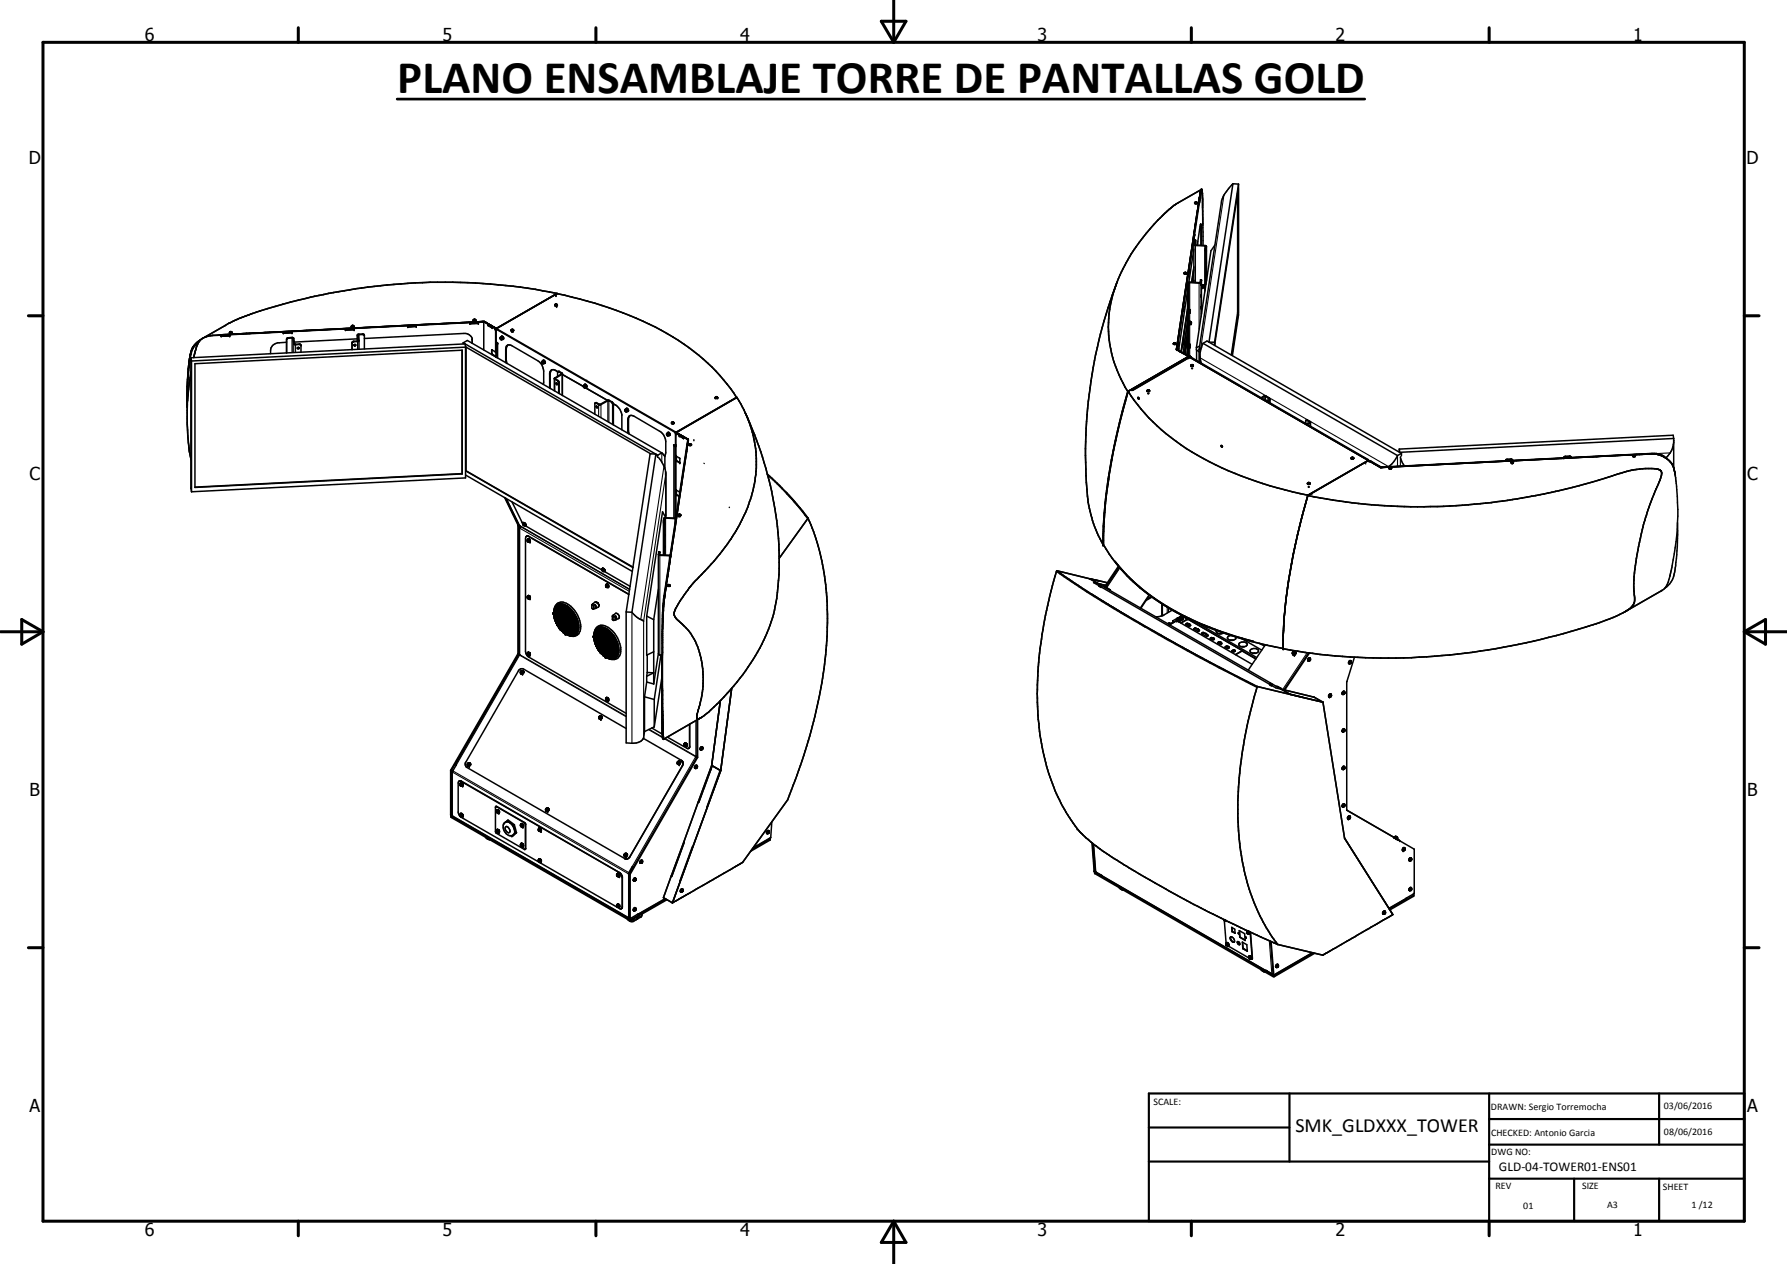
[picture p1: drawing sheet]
<svg xmlns="http://www.w3.org/2000/svg" width="420mm" height="297mm" viewBox="0 0 420 297" stroke-linecap="round" stroke-linejoin="round" font-family="sans-serif">
<defs><g id="words">
<text font-size="11" x="93.4" y="21.8">PLANO ENSAMBLAJE TORRE DE PANTALLAS GOLD</text>
<text font-size="4.7" x="304.6" y="266.1">SMK_GLDXXX_TOWER</text>
<g font-size="4.2">
<text x="34" y="9.6">6</text>
<text x="104" y="9.6">5</text>
<text x="174" y="9.6">4</text>
<text x="244" y="9.6">3</text>
<text x="314" y="9.6">2</text>
<text x="384" y="9.6">1</text>
<text x="6.8" y="38.7">D</text>
<text x="410.6" y="38.7">D</text>
<text x="7" y="112.9">C</text>
<text x="410.8" y="112.9">C</text>
<text x="7" y="187.1">B</text>
<text x="410.8" y="187.1">B</text>
<text x="7" y="261.4">A</text>
<text x="410.8" y="261.4">A</text>
<text x="34" y="290.4">6</text>
<text x="104" y="290.4">5</text>
<text x="174" y="290.4">4</text>
<text x="244" y="290.4">3</text>
<text x="314" y="290.4">2</text>
<text x="384" y="290.4">1</text>
</g>
<text font-size="3.1" x="352.4" y="275.2">GLD-04-TOWER01-ENS01</text>
<g font-size="2.4">
<text x="271.2" y="259.7">SCALE:</text>
<text x="350.6" y="260.8">DRAWN: Sergio Torremocha</text>
<text x="391.2" y="260.6">03/06/2016</text>
<text x="350.6" y="267">CHECKED: Antonio Garcia</text>
<text x="391.2" y="266.7">08/06/2016</text>
<text x="350.6" y="271.4">DWG NO:</text>
<text x="351.6" y="279.3">REV</text>
<text x="372" y="279.4">SIZE</text>
<text x="391" y="279.6">SHEET</text>
<text x="358.1" y="284.1">01</text>
<text x="377.9" y="283.8">A3</text>
<text x="397.7" y="283.8">1 /12</text>
</g>
</g></defs>
<g fill="none" stroke="#000" stroke-width=".35">
<path d="M280.3 57.7l-2.9 19.1M280.7 58.5l-1.2 7.8M280.7 56.2l.2-1.1-.2 1.2M280.7 57.5l2.8 .4-.2 10.3M280.9 47.7l.2 .2 .4-.1M281 47.6v.2M281 47.8h.1M281 56.5v1.1M281 56.9h-.2l-.1 .5v8.9M281 47.8h.4M281 57.5l2.4 .2 .3 .2M281 56.9v.6"/>
<path d="M281 56.5v.4M281 56.5l.1 1.1M281.2 47.5l-.1 .1M281.2 47.5h-.1M281.2 47.5h.1M281.3 47.5l-.2 .1M281.3 47.5h-.1M281.4 47.8h-.4M281.5 47.6l-.4-.1-.1 .3M281.5 47.6v.1M281.5 47.6l-.1 .2M281.5 47.7v.1"/>
<path d="M281.5 47.7h.1M281.5 49.6l-1.2 8M281.5 49.5l-1.9 13M282 47.8l.1-1.1-.1 1.1M282 46.4l-.5 3.1M282 46.4l-.5 3.2M282.1 45.8l-.1 .6M282.2 45.2l-.1 .6M282.3 52.7l-.8 4.9M282.3 52.7l.1 5M282.3 52.7h.1l.1 1v4M282.3 45.2l-.1 .1"/>
<path d="M282.3 44.7h.1M282.3 44.7l.1-.2h.2l.2 5.2M282.3 44.7l-.3 1.7M282.4 44.6h.1M282.4 44.6l-5.7 37.4M282.4 44.6l-5.3 3a32.5 32.5 0 0 0-8.4 8.3 40.6 40.6 0 0 0-6.1 10.4M282.5 44.5l-5.7 37.5M282.6 45.1l.1 .1M282.7 45.3l.2 12.4M282.8 51.6v.9M282.8 50.4v.8M283.6 58.9v.4"/>
<path d="M283.7 57.9l-.2 .6v8.3M283.7 57.9v8.2M285.7 57.6l-1 1.3-3.4 22.8M289.9 43.2l-1.9 2.3-.8 1.7-5.3 35M289.9 43.2l1.3 .1M289.9 43.2l-5.6 37.2h1.3M291 45.3v28.2M291.2 43.3v30.7l-1.4 9.6M291.2 43.3l-5.6 37.1M47.1 79.9l-1.1 .9M47.1 79.8l-1.4 1.4M47.7 79.5l-.2 .1a3.7 3.7 0 0 0-1.5 2.6"/>
<path d="M47.7 79.5h.1M49.6 78.9l64.2-3.3 2.4 1.4 .2 .5 .1 5.1M49.6 78.9h-.5a3.4 3.4 0 0 0-2.2 1.3M49.6 78.9l-1.9 .6M52 79l2-.1zM54 78.1v.2M54 78.1l.3-.2 .3 .2M54 78.1h.1M54 78.1l.2 .2M54 78.2l.1 .1M54 78.9h.1M54 78.3h.4"/>
<path d="M54.1 78.3h.3M54.3 78l-.1 .1 .1-.1M54.3 78.6l-3 .1M54.3 78h.1M54.3 77.9l.1 .1M54.5 78.1l-.2 .2M54.6 78.1l-.2 .2M54.6 78.1h.1M54.9 78.5l-.6 .1M55.7 78.5h-.7M56.4 78.4l-4.1 .3M58.7 78.3l-2.3 .1"/>
<path d="M62.3 78.1l-1.8 .1M66.6 78.2l2.1-.1zM68.9 79.5l.3 1.4 1.5 .2M68.9 79.5h-1.2l-.3 .3M68.9 79.5h.1M72 77.6l-8.6 .5M81.2 77.5l2.1-.1zM82.6 76.8h.5M82.7 76.7l.1 .1M82.9 76.6h-.1M82.9 76.5h-.1M82.9 76.5h.1"/>
<path d="M83 76.5l-.2 .1M83 76.5l-.1 .1M83.1 76.6l-.3-.1-.2 .3M83.1 76.6l.1 .1M83.1 76.6l-.1 .2M83.2 76.7l-.1 .2-.5-.1M83.2 76.7v.1M84 79.6l-14.8 .8M84 78.8l.2 1.3-.2 .1M85.7 78.9l-.3-.3-1.2 .1 .2 3.4M85.7 79.5l23.3-1.1a1.82 1.82 0 0 1 2 1.2v1.1M95.8 76.8h.1"/>
<path d="M97.9 76.7l-2 .1M97.9 76.6v.1M97.9 76.6l-2 .2M97.9 76.7l-2.1 .1M97.9 76.6l-2.1 .2M98.5 76.3l-40.6 2.1M110.5 76l2-.1zM111.3 75.2v.1M111.3 75.1l.1 .3h.3l.2-.2M111.3 75.3l.2 .1M111.3 75.1v.2M111.5 75.1h.1v.1"/>
<path d="M111.5 75.1v.1M111.7 75.1h-.2l.1 .1M111.7 75.1h-.4M111.7 75.1h.1M111.7 75.4h-.1M111.8 75.1l.1 .1M111.8 75.1v.1M111.9 75.2l-.5 .2M113.4 75.6l-2.2 .1M113.8 75.6l-64.2 3.3M113.9 75.6l2.5 1.5M113.9 75.6h.1"/>
<path d="M114 75.6l-2.8 .1M114 75.6l.1 .1M114.1 75.7l1.7 1M114.2 75.7l.9 .5M114.8 76.5l.9 .5M115 76.2l.8 .5M115.7 77.1h.1M115.7 77l-.9-.5 .9 .6M115.7 77h.1M115.7 77v.1M115.8 76.7l.9 .5M116.2 76.9l.5 .3"/>
<path d="M116.4 77.1l.1 .3M116.4 77.1l.3 .2M116.4 77.3h.1M116.5 77.4h.1M116.5 77.4l.1 .3M116.7 77.4h.3l41.7 24 .3 .3M116.7 77.4l-.1 6.5-1-.8M116.7 77.4l41.9 24.1 .2 .4v2.9M116.7 77.2v.2M116.7 77.2l.3 .1zM116.9 77.1l-.2 .1M117.7 79.5v-.1l.2 .2"/>
<path d="M117.7 79.5v.2M117.8 79.4l-.1 .1M117.8 79.5l.1 .1M117.9 79l.3 .2M117.9 79.6l-.2 .1M117.9 79.6h.1M117.9 79l-.1 .2M117.9 79a.38 .38 0 0 1 .5 .3 .38 .38 0 0 1-.3 .5M118.2 79.2l.2 .3M118.2 79.2h-.5l-.1 .5 .4 .1 .4-.1-.1-.3M118.4 79.7l-.1 .1M120.2 77.6v.1"/>
<path d="M120.2 77.6l.1 .2M120.2 77.7l.1 .1M120.2 77.5v.1M120.3 77.8v.2zM120.3 77.8h.4M120.3 77.7l.1 .1M120.3 78h.3M120.4 77.4l.2 .1zM120.4 77.4v.1M120.6 77.8v.2zM120.7 77.5l-.3-.1-.2 .3M120.7 77.5l-.2 .3"/>
<path d="M120.7 77.5l.1 .1M120.8 77.6l-.5 .2M120.8 77.6l-.1 .1M120.8 77.6h.1M130.5 71.8h.5M130.5 71.8h.4M130.5 71.5v.3M130.5 71.5v.3h.4M130.5 71.5h.5M130.6 72h.1M130.7 71.5h.1l-.1 .1M131 69a140.4 140.4 0 0 0-72 4.8l-5.2 2.2-5.6 3.2"/>
<path d="M131 69a86.8 86.8 0 0 1 28.5 11 44.5 44.5 0 0 1 13.7 13.4M131 69h.1M131 71.5v.2M131 69l-14.3 8.2M131 71.5v.1M131 69l-.7 .3M131 71.8h-.1M131 71.6l.1 .1M131 71.7v.1M131.1 71.7h.1M131.1 71.7l-.1 .1M262.6 66.3a112.5 112.5 0 0 0-6.6 52.5l.3 1.4a26.3 26.3 0 0 0 3.1 7.8"/>
<path d="M262.6 66.3a27.7 27.7 0 0 0 2.6 25.7M277.4 77.2l-.7 4.3M278.1 72.3l-1.4 9.2M278.3 71.9l-.1 1.3zM278.4 64.3l.5 .1M278.4 64.3h.1M278.5 64.1l-.1 .2M278.5 64.1h-.1M278.5 64.3h.3M278.5 64.1h.1M278.5 64.1h.4M278.6 64.1h.2"/>
<path d="M278.7 64.1h.1M278.8 64.1h-.1M278.8 64.1h.1M278.9 64.3l-.1 .1M278.9 64.1v.3M278.9 64.1l.1 .1M279 64.2l-.2 .1M279.2 76.1l-.7 4.1M279.2 76.1h.1M279.2 79.5l-.5 3.7M279.2 78.1l-.7 5M279.2 78.5l-.7 4.6"/>
<path d="M279.2 68.3l-2.1 14M279.2 73.2l-1.4 9.5M279.2 72.6l-1.5 10M279.2 75.7l-.7 4.5M279.4 73.3l.1 .2 .3 .1M279.4 76l.1 .2 .3 .1M279.5 72.9v.2M279.5 75.6v.2M279.5 75.5v.3M279.5 73.1h.1M279.5 72.9h.1M279.5 75.5v.1"/>
<path d="M279.5 75.8h.1M279.5 75.8l-.1 .1h.4M279.5 66.3l-.3 .8v16.4M279.5 75.5h.4M279.6 72.8h.1M279.6 72.8l-.1 .3M279.6 72.8h.2M279.6 63.6l-.2 1.2v-.2M279.6 63.6l-.2 1M279.6 63.6l-.2 1.1M279.8 75.9v.4M279.8 73v.6"/>
<path d="M279.8 72.8v.4l-.3-.1M279.8 75.6h-.3M279.8 75.6v.3M279.8 76.2v.1M279.8 75.7h.3M279.9 72.8l-.1 .8M279.9 75.5v.2M279.9 72.8l-.4 .1M279.9 72.8h-.1M279.9 75.5l-.1 .1M280.1 75.7v.4h-.3M280.1 75.7h.1"/>
<path d="M280.1 75.8v.2M280.7 65.9l-.1 .4 .1-.3M280.7 63.4l-.4 2.9M280.7 62.8l-.5 3.5M282.4 66.5v.5v-.4M282.4 69.3v.4v-.4M282.4 72v.4v-.3M282.5 65.8v8M282.5 65.8l-.1 .5-.2 .2-2.6-.1-.2 .7v16.7M282.5 65.8l-.2-.1-.2 .7-2.6-.1M283.2 67h.1l-.5-.1v.7h.4M283.2 67v.6"/>
<path d="M283.2 67.6l.1 .1M283.3 66.8l-.1 .8M283.3 66.8l-.1 .2M283.6 61.6v.4M283.6 64.4v.3M291 73.5h.2M291 73.5l-1.5 9.9M291.2 73.5v-29.1l-5.5 36.8M291.2 73.5l-1.6 10M44 99.4l.3 4M44 90.8v5M44.1 95l-.1 1.5"/>
<path d="M44.2 87.5l-.2 3.3M44.6 84.3l-.3 2.4M44.7 83.8l-.5 3.7M44.7 83.4v.4M44.9 82.8l-.1 .4M44.9 82.8l-.2 .6M44.9 87.4l-.7 5.6M44.9 87.5l-.4 2.6a54.9 54.9 0 0 0-.5 9.7M44.9 84.1v30.7l.1 .8M44.9 84.1l.1 .7M45 84.8v30.8M45.2 81.8l-.3 .7"/>
<path d="M45.2 81.8l-.3 1M45.5 81.4l-.1 .2M45.6 81.2l-.4 .6M45.8 85.5l62.9-3.2v29.1l-62.9 3.2zM46 82.2l-.4 1.8v-.3M46 82.2l-.3 1.4M46 80.8l-.5 .6M46.7 80.4l-.7 1.8M46.8 80.3a5.7 5.7 0 0 0-2.1 4.5l-.4 3.6-.2 5.8M67.4 80.4l-1.8 .2a2.03 2.03 0 0 0-2 2.5M69.9 81.7l.2-.1 .3 .2-.3 .2zM70.3 81.7l-.4 .1"/>
<path d="M70.8 81.2l-.3-.3h-1.2l-.3-1.5h-1.4l-.2 .2v3.3M70.8 81.1v1.7M83.2 81l.3-.1 .1 .2-.2 .2zM83.2 81.1l.1 .1M83.6 81l-.3 .2M84 80.2h-.8l-.4 .1v1.9M84 80.2l.1-1.6 1.3-.1 .2 .1 .1 3.4M84.4 80.1l-1.5 .4-.1 1.7M108.9 80.6l45.7 26.4M108.9 80.6l1-.6 45.7 26.4M108.9 80.6v.2M109.5 81.6l-.2-.8-64.4 3.3"/>
<path d="M109.5 81.6v30.7l-64.5 3.3M109.5 81.6l-64.5 3.2M109.5 81.6v29M115.6 83.2h.1M116.5 82.6l-.9-.4v1.1l.9 .6M116.6 80.2l.1 .2M116.6 82.5v.1M116.7 80.4l.2 .2M116.7 80.4v.1M116.7 80.4l-.1 .2M116.8 80.6h.1M116.8 80.6l-.1 3.4"/>
<path d="M116.9 80.6l.1 .2-.1-.2M116.9 80.6v3.5M119 85.3l-.1-3.3 .2-.7a.9 .9 0 0 1 1.2-.1l6.1 3.6a3.2 3.2 0 0 1 1.4 2.4l-.1 3.1M119.4 81.1l-.4 .9v2.6l.2 .8M127.5 85.1h.2v.3l-.2-.1M127.5 85.1v.2M127.5 85.1l.2 .1M127.6 84.8l.1-.1 .3 .1M127.7 85.2v.1M127.7 84.7a.4 .4 0 0 1 .5 .2 .4 .4 0 0 1-.2 .5h-.1M127.7 85.2l-.2 .1M128 84.8l.1 .6"/>
<path d="M128 84.8h-.3l-.3 .2v.3l.3 .2 .3-.2v-.3M129.6 87l-.2 .8v3.5M129.7 86.9l-.5 .7v3.6M129.7 86.9l.9 .1 1.4 .8M129.7 86.9l-.1 .1M130.3 89l.8 .5 .2 .5v2.4M130.7 90.1h.3v.3zM130.9 90l.1 .3M132 87.8h.1M132 87.8l-1.7 1.1v2.9M132.2 87.8l-.8-.6-.3 .2v1M132.2 87.8l-1.7 1.1 1 .9v2.7"/>
<path d="M132.2 88l4.9 2.8M132.2 87.8v5.2M137.1 90.6l.5-.2 .4 .4-.6 .3-.2-.1zM137.2 90.8h.2v.3l-.1-.1M137.2 90.8l.1 .2M137.4 90.5a.38 .38 0 0 1 .5 0 .38 .38 0 0 1-.1 .6M137.4 90.7l-.2 .1M137.4 90.7v.2M137.4 90.9l-.1 .1M137.4 90.9h.1M137.5 90.3l.4 .4v.2M137.6 91.1l5.2 3"/>
<path d="M137.9 90.9l-.2 .2M139.9 97.3v-2.6l1.2 .5 1.8-1.1 .9 .4 .2 .4v4.8M139.9 94.7l.3-.1 .9 .4 1.8-1 1.2 .6 .1 .4v4.9M140.3 95.5l.2 .3M140.3 95.5h-.1v.3h.3M144.9 95.2l-.7-.3a3.4 3.4 0 0 1 2 2.5v3.6M147 96.4l.1-.1 .1 .1M147 96.4l.1 .2M147.1 96.4h-.1M147.2 96.4l.1 .2M147.2 96.4v.1M147.2 96.5l-.1 .1"/>
<path d="M147.2 96.5l.1 .1M147.3 96l.1 .1M147.3 96.6h-.2M147.4 96.1l-.4 .1-.1 .2 .4 .4 .4-.2 .1-.2-.4-.5-.3 .2M147.4 96.1l.3 .4-.2 .2M147.5 96.1l.1 .5M148.1 97.7l-.3 .6 .1 3.7M148.1 97.7l.9 .1 6.4 3.7 .4 .4 .7 1.3v.6v2.5l-.2 .8M148.1 97.7l-.3 .2-.2 .7 .1 3.3M157.9 99.4v.1M157.9 99.5h.5M157.9 99.4l.5 .1"/>
<path d="M157.9 99.3v.1M158.1 99.2v.1M158.1 99.2l.2 .1M158.1 99.3h.1M158.3 99.3h-.2M158.4 99.3v.1M158.4 99.3v.2M158.4 99.3l-.4-.1-.1 .3 .4 .1 .2-.2M158.4 99.4h.1M158.5 99.4h.1M168.2 93.5l.1 .1 .4-.1M168.2 93.5l.2 .1"/>
<path d="M168.2 93.3v.1M168.3 93.2l.4 .2-.1 .2h-.4zM168.4 93.3h.1M168.4 93.3v.1M168.5 93.3h-.1M168.7 93.3l-.2 .3M173.2 93.4l-14.2 8.2M173.2 93.4v.1M173.3 93.4a28.3 28.3 0 0 1 .8 29.3 58.6 58.6 0 0 1-11.3 14.5 30.9 30.9 0 0 0-4.3 6.7 2.5 2.5 0 0 0 1.3 2.3 16 16 0 0 1 5.5 12.3 28 28 0 0 1-1.4 9.4v1h.4l.5-.2M173.3 93.4l-.5 .3M173.3 93.4l-14.3 8.2M175.2 97a83.8 83.8 0 0 1 8 38 36.1 36.1 0 0 1-4.1 16.4 58.1 58.1 0 0 1-12.9 16.2l-1.4 1.1"/>
<path d="M265.2 92a141.2 141.2 0 0 0-5.6 28.7M265.2 92l-2 7.3-1.9 8.9M265.6 91.7l-.4 .3M266.1 91.7v.1M267.5 93.4l.3 .2v.2h-.1zM269.7 91.8l.2 .2 .4-.1M269.8 91.7v.2M269.9 92.5h.2M270.1 91.6l.2 .3M270.1 91.7h-.3l-.1 .2M270.1 91.7h-.2M270.2 91.9h-.4"/>
<path d="M275.9 80.8l.1 .1h.4l.1-.1M275.9 80.8l.2 .1M275.9 80.7v.1M275.9 80.7l.2 .2 .4-.1M276.1 80.6l-.2 .1M276.1 80.6h.2M276.2 80.6l-.1 .1M276.2 80.6h.1M276.3 80.6l-.2 .1M276.3 80.6l.2 .2M276.3 80.6h-.1M276.4 80.6l-.1 .3"/>
<path d="M276.6 82.2h.1M276.6 81.9v.3M276.6 82v.1M276.7 82.1l2.5 1.6M276.7 81.5l-.1 .5M276.7 82v.2M276.7 81.5l-.1 .4M276.8 82.1l2.6 1.7-2.7-1.6M276.8 82v.1M277.1 80.4l-.2 1.2zM277.1 80.4l-.2 1.2M278.3 80.1v.6l.1-.5"/>
<path d="M278.3 80.2h.3M278.4 81l.1-.3-.2 2.3M278.6 80.2v.4M278.6 80.4v.1M278.6 80.3v.4l-.3-.1M279.2 82.5l-.1 .9M279.3 84.1l-13.2 7.6M279.4 81.4l.1 .3h.3M279.5 84.1l-13.2 7.6M279.5 83.7h.1M279.5 81.1v.2M279.5 83.8h.1"/>
<path d="M279.5 81.3h.1M279.5 81.1h.1M279.5 83.7h.4M279.5 83.8l.1 .1M279.5 83.8l-.2 .1M279.5 83.8l-14.3 8.2M279.5 83.8l21.1 12.2M279.6 80.9v.1M279.6 81l-.1 .3M279.6 81h.2M279.6 83.7l-.1 .1M279.6 83.7h.2"/>
<path d="M279.6 83.9l42.1 24.3M279.8 81.2v.5M279.8 83.7v.2M279.8 81v.4l-.3-.1M279.9 80.9l-.4 .1M279.9 80.9l-.1 .8M279.9 83.7v.2M279.9 80.9l-.1 .1M279.9 83.7h-.1M279.9 83.9l41.7 24 .2 .3M280 86h.1M280 85.8l.1 .2"/>
<path d="M280.1 83.9h-.5M280.1 83.9v.1M280.1 83.9h.1M280.1 86h.1M280.1 86h.3M280.2 86.5h.2M280.2 85.8h.2h-.2M280.5 85.8v.1M280.5 85.9l-.1 .1M280.6 85.9l-.4-.2-.2 .3M280.6 85.9l-.3 .2-.3-.1M280.6 85.9h.1"/>
<path d="M281.3 81.7v.5l.6 .5M281.3 82.3v2.5M281.9 82.2v2.9M281.9 84.9l-.1 .1M282.1 81.3l-.8 .4M282.1 84.1l.4 1.3M282.4 81.8l-.5 .4M282.9 80.7l-.4 .9a7.8 7.8 0 0 0-.4 3.6M282.9 80.7l.9-.6 45.7 26.5M282.9 80.7l45.7 26.4M285.6 80.4v.8M296.5 93.5l.6-.4h.6l.8 .5 .1 1.1"/>
<path d="M296.6 93.6l.7-.5 .8 .4 .3 .4v.7M297.9 94.1l-.1 .2M297.9 94.1l.2 .3M298 94.1l.1 .3M307 99.5l.1-.7 .8 .4-.7 .5M307 98.8l.3-.1 .8 .4v1.1M307.4 99.5v.1M307.5 99.6l-.2 .1M308.1 99.3l-.7 .4M44.1 100.9l.2 3.2M44.3 103.9l.2 1.8M44.4 104.6l.5 3.5"/>
<path d="M44.5 105.9l.1 .5M44.6 106.4v.1M108.7 111.3l-62.9 3.2M109.5 111.6l39.2 22.7M109.5 110.7l39.3 22.7M109.5 110.6v.1M109.5 110.6l39.3 22.7M118.6 116.9l3.2 6.5v30.2l-15.9 27.4v10.4l.2 .1M118.8 117l3.2 6.4v30.3l-15.9 27.4v10.4M119 117.1l3.2 6.5 25.8 14.9M120.4 117.9l2.6 5.2M153 106.6l-43.5-25.1v29.2"/>
<path d="M154.6 107v.5M154.9 107.6a6.1 6.1 0 0 1 1.6 4.1M155.6 106.4l.7 .7M155.6 106.4l-1 .6M156.3 107.1v3M156.5 110.9v10.8l-.7-1.4-3.8 24.5M156.7 101.9l.4-.2 .3 .2v.3l-.5 .2zM156.8 102.1l.1-.1 .1 .2M156.8 102.1l.1 .2M156.8 102.1l.2 .1M156.9 101.8l.2-.2 .3 .3M157 101.6l.4 .2 .1 .5"/>
<path d="M157 102.2l-.1 .1M157 102.2h.1M157.3 102.4h.1M157.4 101.9v.5M157.4 102.3v.1M158.4 104.7l.5 .1M158.6 104.6h.2M158.6 104.6l-.2-.1v.2M158.6 104.6l-.2 .1M158.7 101.5l.3 .1zM158.8 104.8l-.1 17M158.8 104.6h.1"/>
<path d="M158.9 104.9l-.1 16.9M158.9 104.6h-.1M159 108.3l.8 .4M159 108.3l-.1 6.8 .1 .1M159 101.8v.2M159 101.6v.3M159 107.2v1M159 115.2v1M159 101.8v.1M159 116.2l-.1 5.4M159 107.2h.1M159 116.2v.1"/>
<path d="M159 107.2l.8 .5v1M159 101.8h.1M159 101.6l2.2 1.3a.61 .61 0 0 1 .6 .8l-4.1 27M159 116.2h.1M159 108.2h.1M159 101.9l-.1 .2 .1 5.1M159 115.2l.8 .5M159 108.2v.1M159 116.3l.7 .4M159 101.9h.5l2.2 1.4M159 101.6v.4M159 101.8l.2 .1"/>
<path d="M159.1 116.2l.6 .4M159.1 108.2l.7 .5M159.2 101.9h-.2M159.2 101.9l2.5 1.4M159.8 102.4l.9 .6M160.4 112.7l-.2 1.1M160.6 102.9v.1M160.6 102.9l-.9-.5 .9 .6M160.7 103h-.1M161.7 103.3h.1M161.7 103.3l-5.7 37.7-.4 7.4v6.8M161.8 103.3v.2"/>
<path d="M161.8 103.3l-5.6 36.8-.3 3M161.8 103.5l-.3 1.9M161.8 103.4h.1M162 104.5l.1 .2h.4l.1-.2M162 104.5l.2 .2M162 104.4l.2 .2 .4-.1M162 104.4v.1M162.2 104.3h.1M162.2 104.3l-.2 .1M162.3 104.3l-.1 .1M162.3 104.3v.1M162.3 104.4h-.1"/>
<path d="M162.3 104.4h.1M162.3 104.3l.2 .1M162.5 104.4l-.2 .3M162.5 104.4l.1 .1M171.5 119.2v.1M180.5 111.4l4.6 4.5 4.2 5M184.7 115.6l2.1 2.2 3.2 4M260.9 110.2l-.9 6.9-.6 6.7M287.1 104.7l.2 .1v.3zM307.4 113.5l.5-.1 .1 .3-.5 .1zM307.4 113.6l.1 .1M307.5 113.7h.4"/>
<path d="M307.5 113.5v.1M307.5 113.6v.1M307.5 113.7l.1 .1M307.5 116.5a141.5 141.5 0 0 0 60.6-1.6l9.4-2.5a26.9 26.9 0 0 1 11.6-2.2h.6a1.13 1.13 0 0 1 .9 1.8l-.2 .4a70 70 0 0 0-5.1 16 35.1 35.1 0 0 0-1.1 11.3 3.3 3.3 0 0 1-2.2 4.1 81.5 81.5 0 0 1-17.9 6 148.5 148.5 0 0 1-60.7 3l-1.7-.4M307.5 116.4a78.7 78.7 0 0 1-31-12.7 44 44 0 0 1-11.3-11.7 136.9 136.9 0 0 0-5.5 28.4l-.3 7.6 1.4 2.2M307.5 116.5l-2.4 9.1M307.5 116.4l-1.9 6.9M307.5 113.5h.1M307.7 113.4l-.1 .1h.2M307.7 113.4l-.1 .1M307.7 113.4l.1 .1M307.7 113.5h.1"/>
<path d="M307.9 113.7l-.1 .1M307.9 113.5h.1M307.9 113.5l.1 .1M308 113.7h-.1M308 113.6l-.1 .1M308 113.6v.1M308.1 116.1l-.6 .4M308.5 116l-.1 .1M317.7 107.6l.1 .2M317.7 107.7l.1 .1M317.7 107.7l.2 .1M317.8 107.8h.4"/>
<path d="M317.9 107.6h.2M317.9 107.6h.1M318 107.5v.1M318 107.5h-.1M318 107.5l.1 .1M318.2 107.8h-.4M318.2 107.6l-.3-.2-.2 .2M318.2 107.6l.1 .1M318.2 107.6v.1M318.3 107.7l-.1 .1M321.1 109h.1M321.4 108l.1 .1"/>
<path d="M321.6 108.1l.1 .1M321.7 108.2l1.2 .7M321.7 108.2l-14.2 8.2M321.7 108.2h-.1M322.1 108.4h.3l2.4 1.4M322.9 108.8l1.6 1.1M324.5 109.9l-2.7-1.7-14.3 8.3M326.6 110l.2 .2M326.6 109.9l.1 .3h.4M326.8 109.9h.2zM327.1 110.2h-.3M327.1 109.9h.1"/>
<path d="M327.1 109.9v.1M327.1 110.1v.1M327.1 110l.1 .1M327.2 110l-.5-.1-.1 .3h.2M327.2 110.1l-.1 .1M327.2 110l-.1 .2M328.6 107.1a5.9 5.9 0 0 1-2.1 2.5M329 105.5v.7M329.3 107.4l.4 1.4 .5 .7M329.5 106.6l-.9 .5M329.5 106.6v.5M340.6 109.1l-16.1 .8"/>
<path d="M354 108.2l.1-.3h.3h1l.3 .2-1.4-.1-.1 .2M355.2 108.5l.2-.1 .4 .1M355.3 108.5l-.1 .2 .3 .1M355.5 108.4v.1M355.5 108.4l.1 .1M355.5 108.5h.1M355.6 108.5h-.1M355.8 108.5l-.1 .2-.5-.1M355.8 108.5v.1M355.8 108.6l-.5 .2 .3 .2 .1-.2M355.8 108.6l-.2 .2M369.2 107.5l-.1-.2h-1l-.4 .3 .2-.4h1.3l.2 .3"/>
<path d="M380.4 107.1l-13.3 .6M383.9 107.1l.1 .1M384 107l-.1 .1 .2 .2M384 107.2v-.2l.3-.1 .2 .3M384.2 106.9v.2M384.2 106.9v.1M384.2 107v.1M384.2 107h.1M384.4 107l.1 .2M384.5 107.2l-.3 .1M384.5 107.1l-.3 .2-.2-.1M384.5 107.2h-.5"/>
<path d="M385.4 106.8l-60.4 3.1M387.2 106.7l-5.8 .3M388.9 106.6l1 .1M389.4 106.7l.3 .1M389.5 106.7l-4 .1M389.6 106.8h.2M389.7 106.8l.8 .2M390 106.8l.7 .3M390.3 106.8l1.2 .7M390.3 106.8l-.9-.2h-1l-63.6 3.2-2.6-1.4M390.7 107.1a4.9 4.9 0 0 1 2.9 3.4M390.7 107.1a5.4 5.4 0 0 1 2.6 2.4"/>
<path d="M390.8 107l.8 .6M393.4 109.6l.4 1.4M393.5 104a5.4 5.4 0 0 1-1.8 3.6M393.5 103v7M393.5 103l-64.4 3.3-.1-.8M393.5 103l-.1-.7-64.4 3.2M393.7 110.8a58.5 58.5 0 0 1 .4 16.5l-1.1 6.6a14.2 14.2 0 0 1-1.6 4.3M122.1 124l.1 .1 .2-.4-.3 .2v29.8l.1 .2h-.2l-14.9 25.7 .2 .1-.9 1.7-.2-.1M123 123.1l.2 .4M123 123v.1M123.1 123.3h.1M123 122.9l.5 .5"/>
<path d="M123 123h.1M123.1 122.9l.1-.1 .3 .3M123.1 122.9l-.1 .1M123.1 122.9h.1M123.1 122.9h-.1M123.1 123.3l.1 .2M123.1 123.5h.4M123.2 122.9l.4 .4v.2M123.2 123l.1 .1M123.2 123.5h.1M123.2 122.9l.3 .2M123.2 123.4v.1"/>
<path d="M123.3 123.1l.1 .1M123.5 123.1l.1 .1M123.5 123.3v.1M123.5 123.5l18 10.4M123.5 123.5h.1M123.5 123.4v.1M123.5 123.1l.2 .3M123.5 123.4l.1 .1M123.6 123.3v.1M123.6 123.4h.1M123.7 123.4h.1M123.7 123.4h-.1"/>
<path d="M123.9 126h.4l23.6 13.7M123.9 126l-.3 .5v26.7l.1 .6 .6 .6 22.9 13.2M123.9 126h-.1M124 126.8l.4-.2 .2 .3M124 126l23.9 13.7M124 126.8l.1 .5M124 127.2l.1 .1M124.1 127.3l.3 .1M124.1 126.7l-.1 .1M124.1 127l.1 .2-.1 .1M124.1 126.7l.2 .1M124.1 127l-.1 .2"/>
<path d="M124.1 127.1l.1 .1M124.1 127.1l-.1 .1M124.1 127v.1M124.2 140h.1M124.2 140h.2M124.2 140l-.2 .2M124.2 126.7h.1M124.2 127.3h-.1M124.3 140l.3 .4v.3M124.3 126.7h-.2M124.3 126.7l.2 .2M124.3 140h-.2"/>
<path d="M124.3 126.8l.2 .4-.1 .2M124.3 126.7v.1M124.4 140l.3 .5-.2 .3M124.5 127l-.1-.3 .2 .7M124.5 127.2v.1M124.5 127.3v.1M124.6 127v.1M124.6 127.3l-.2 .1M124.6 126.8v.1M124.6 127.3h.1M124.6 126.9l.1 .2-.2 .3M124.6 127.3l-.1 .1"/>
<path d="M141.6 133.6l.3 .2M141.6 133.6v.2M141.6 133.6h.1M141.6 134l.1 .2h.4M141.6 134l.2 .2M141.6 134.1l.2 .1M141.7 134.2l-.1-.5 .2 .1 .3 .4M141.7 133.6h.1M141.7 133.5l-.1 .1M141.7 134l-.1 .1M141.7 133.5l.4 .2M141.8 133.6l.4 .4"/>
<path d="M141.8 134.2h.1M141.8 133.6l.3 .3M142 133.9l.1 .2M142.1 133.7h.1M142.1 133.8h.1M142.1 133.7v.1M142.1 133.8l.2 .1-.1 .3M142.1 134.2l-.1 .1 6.2 3.5M142.1 134.1v.1M142.1 134h.1M142.2 134v.2M142.2 134.2h-.1"/>
<path d="M142.4 137.8l.2 .2h.3M142.4 137.7l.3 .2-.3-.1M142.5 137.3h.2M142.5 137.3l-.1 .5M142.5 137.3l.2 .1M142.6 137.3h.3l.1 .2M142.6 137.3l-.1 .1M142.6 137.7v.1M142.6 137.8h.1M142.6 137.8h-.2M142.7 137.4l-.3 .1M142.7 137.3h-.1"/>
<path d="M142.7 137.3l.1 .1M142.7 137.4l.2 .3M142.7 137.4v.1M142.8 137.3l.1 .2M142.8 137.3l.1 .7M142.8 137.3l-.1 .1M142.9 137.5l.1 .1M142.9 138h-.1M143 137.6v.4M143 137.5h.1M143 137.6v.2M143 138h-.1"/>
<path d="M143.1 137.5l-.1 .5M143.1 137.5h-.1M143.1 137.8l-.2 .2M154.8 138.4l-1.1 7.2M154.8 130.3v.1M154.8 130.4l2.6 .2M155.1 130.4v-.7h-.2l-.1 23.9M155.1 129.8l-.1 .5 .2 .1 2.4 .2M156.2 140l.1 .1M156.2 122.8v.5M156.2 125.6v.4M156.2 128.3v.4"/>
<path d="M156.2 125.6v.1M156.2 128.3v.1M156.2 122.9h.1M157 137.5v.2M157 137.7l.2 .1M157.1 137.4l-.1 .4h.4l.2-.2M157.1 137.4h.2l.3 .2M157.1 137.7h.3M157.2 137.4h.1M157.2 137.4l.1 .1v-.1M157.2 137.5h.1M157.2 137.4v.1"/>
<path d="M157.3 137.4l-.1 .1M157.4 130.6h.1M157.4 130.6l.1 .1M157.4 137.7l-.1 .1M157.5 137.6l-.1 .1M157.5 130.7h.1M157.5 137.7h-.1M157.7 130.7l-1.4 9.3M157.7 130.7l-1.5 9.8M157.8 129.5h.1M157.8 129.5l-.1 1.2M158.7 121.8l-2.4-.1-.2 .1-.1 8.6"/>
<path d="M158.9 121.8h-2.6l-.1 8.6M158.9 121.7l-.2 .1M159.1 121.1l-.1 1.2M159.5 121.1l.1 .1M159.5 120.9l.1 .3M159.5 120.9h.1M159.5 120.9v.3h.2M159.5 120.9l.2-.1 .3 .1M159.6 121.2h.3M159.7 120.9h.1M159.7 120.9l.1 .1M159.8 120.9v.1"/>
<path d="M160 120.9l-.1 .3M160 120.9l.1 .3h-.3M160.1 121.1l-.2 .1M189.4 121l.7 .8M190 121.8h.1M190 121.8l2.4 6.4 1.3 6.3M190 121.8l-6.8 9.4M190.1 121.8l-.1 .1M190.7 123.3l.8 2.4M191.6 125.8l.2 .8a51.7 51.7 0 0 1 2.1 8.8M193.7 134.6l.3 1.8M194 136.4l.5 5.9"/>
<path d="M194.1 137.3l.1 1M194.2 138.3l.3 3.1M248.4 134.3l10.7 7.1 10.1 5.9 12 6.8 14.3 7.4M248.4 134.3a100.3 100.3 0 0 0-4.5 27.7 63.5 63.5 0 0 0 2.7 19.8l1.5 4a33.5 33.5 0 0 0 7.2 11.1l1.6 1.3M248.4 134.1l8.2 5.5 7.6 4.6M248.4 134.1v.2M248.4 134.1l7.8 1.9M256.2 136l4.1 .9M256.2 136l2.2 1.2M256.2 136l47.2 27.2M256.4 136.1l1.9 .4M256.7 139.7l7.5 4.5"/>
<path d="M258.4 137.5v.1M258.4 137.5l.1 .2M258.4 137.5h.1M258.4 137.2l1.5 .4M258.4 137.2l-1.3-.3 42.9 24.8 1.3 .3M258.4 137.5l.5 .3M258.5 137.7l.4 .1M258.5 137.7h.1M258.6 137.5h.2M258.6 137.5h.1M258.6 137.5h-.2M258.7 137.5l.2 .3"/>
<path d="M258.7 137.5h.1M258.9 137.8h.1M259.4 124.5v3.5M259.4 128h.1M259.6 120.7l-.2 5.2M259.9 138.1l1.1 .5M260.1 129.1l.7 1.1M260.6 138.5l.4 .1M260.8 130.2l2.2 2.9M260.8 130.2l1.5 2 2.7 3.1M261 138.6h.1M261.1 138.6v.2"/>
<path d="M262.8 132.7l-.6-.8 2.6 3.1M263 133.1l-3.3 4.9M263 133.1l2 2.2M263.1 133.2l-3.3 4.8M263.2 133.3l-3.2 4.8M263.4 133.4l2.1 2.3M265 135.3l3 2.8 2.3 1.8-2 3M265 135.3a49.5 49.5 0 0 0 10.4 8M265.5 135.7l2.4 2.2M266.3 136.4l2.5 2.2 2.6 2M268.7 138.6l.9 .6M270.2 139.8l-2.1 3.1"/>
<path d="M270.5 139.9l.9 .7M303.7 132.5l-.6 3.4-1 7.1-.4 6.5M303.7 132.5l-.7 4.1M304.6 127.9l-.9 4.6M305.1 125.6l-1.5 6.9M305.6 123.6l-1.6 7.1-.9 5.2-.8 5.6M390.8 138.7l-8.8 5.1M391.4 138.2l-.8 .7M394.4 123a56.1 56.1 0 0 1-.4 9.6l-.1 1.1a5.9 5.9 0 0 1-2.5 4.5M122.5 157.9l.1 .1M122.5 157.8v.1M122.5 157.8l.2 .1-.1 .1"/>
<path d="M122.5 157.8h.1M122.6 157.8l-.1 .1M122.6 157.8h.1M122.8 157.6h.1M122.8 157.6a.36 .36 0 0 1 .3 .4 .36 .36 0 0 1-.3 .4l.2-.4M122.8 157.6l-.4 .2v.4M122.9 157.6l.1 .1M122.9 157.6a.39 .39 0 0 1 0 .5 .39 .39 0 0 1-.4 .1M123 157.8v.2M123.1 158.1l-.3 .3-.4-.2M123.1 157.9l-.2-.3 .2 .4-.3 .4-.4-.2M123.1 157.9v.2"/>
<path d="M124 153.5v.4l.4 .2M124 140.2v.3l.4 .3M124 140.2h.1M124 153.8l.1 .1M124.1 153.7l.1 .1-.1 .1M124.1 140.5h.1M124.1 140.4l.1 .2-.2-.1M124.1 153.8h-.1M124.1 153.4l.2 .1M124.1 153.7l-.1 .1M124.1 153.8l.1 .1h-.1M124.1 140.4l-.1 .1"/>
<path d="M124.1 140.4v.1M124.1 153.7v.1M124.1 140.1h.2M124.1 140.5h-.1M124.2 153.3h.2M124.2 140l.1 .1M124.2 153.3l-.2 .2M124.3 140.1h.1M124.3 153.4v.1M124.3 153.4l-.3 .1M124.3 153.3l.2 .2M124.3 140.1l.2 .4-.1 .3"/>
<path d="M124.3 153.5l.2 .4-.1 .2M124.3 153.3l-.2 .1M124.3 153.5l.2 .6M124.3 140v.2M124.3 153.3v.2M124.3 153.3v.1M124.3 140v.1M124.4 153.4l-.1 .1M124.4 153.4l.1 .1M124.4 140l-.1 .1M124.4 153.3l.3 .5-.3 .3M124.4 140.1l.2 .4"/>
<path d="M124.4 140.2l.1 .4M124.5 153.5l.1 .6M124.5 153.5l.1 .3M124.5 140.6v.1M124.6 140.1v.2M124.6 140.6v.1M124.6 140.7l-.2 .1M124.6 153.9v.1M124.6 154l-.2 .1M130.1 144.2l.1 .1M130.2 144.3l.2 .1M130.2 143.9a2 2 0 0 1 .9-2.2 2 2 0 0 1 2.4 .3 6.4 6.4 0 0 1 2.9 6.3 2.03 2.03 0 0 1-3.2 .8h-.3"/>
<path d="M130.2 144.1l-.1 .1M130.2 143.9l-.2 .2 .2 .3M130.2 144.1v.1M130.2 144.4l.1 .6M130.2 144.4v.1M130.2 144.1v.2M130.2 143.6v.3M130.2 144.3h.1M130.4 144h.1M130.4 143.9l.2 .2M130.4 144.5l.1 .3M130.4 144.4l-.2-.4v.4"/>
<path d="M130.4 144.9l.1 .2-.3-.3 .2 .5M130.4 144.1v.3M130.4 145.3l.1 .3M130.4 144.7l.1 .1M130.4 145.3l.2 .7M130.4 145.5l.2 .1M130.4 145.2v.1M130.4 143.7v.1M130.4 143.8h.1M130.4 145.2h.1M130.5 144.8v-.3l.1 .3M130.5 143.7l.1 .4"/>
<path d="M130.5 143.3h.1M130.5 143.3l-.2 .3M130.5 143.7l-.1 .3M130.5 143.7l-.1 .2M130.5 145.2l.1 .1M130.5 144.8h.1M130.5 145.2v.4M130.5 144.1h.1M130.5 145.1l.1 .2M130.5 145.4l.1 .2M130.5 145.3l.1 .3M130.5 145.2h.1"/>
<path d="M130.5 143.6l.2-.1v.3zM130.5 143.5l.1 .2M130.5 144.3l.1 .1M130.5 145v.1M130.6 145h.1M130.6 145l-.2 .1M130.6 144.5l.2 .1M130.6 145.8l.2 .3M130.6 146l.1 .1M130.6 145.3l-.1 .3M130.6 145.8v.1M130.6 143.5h.1"/>
<path d="M130.6 143.6v.1M130.6 144.2v.1M130.6 144.5h.1M130.6 145.2h.1M130.6 145.8v.2M130.6 144.2v.3M130.6 145.4v.1M130.6 145.8l.1 .3M130.6 146l.6 1.2M130.6 144.3l.2 .3h-.2M130.6 145l.2 .3M130.6 145.3h.2"/>
<path d="M130.6 145.8h.1M130.6 143h.2M130.6 143.3l-.3 .3M130.6 143v.3M130.6 143.2v.1M130.7 143.8h.1M130.7 145.3h.1M130.7 146.1h.1M130.7 142.7l-.3 .5M130.7 144.1l.1 .1M130.7 144h.2l.1 .3zM130.7 144.9l.1 .1"/>
<path d="M130.7 145.6l.1 .2M130.7 142.7l-.4 .9M130.8 144.7v.3M130.8 145.7v-.2l.2 .3h-.2M130.8 146.2l.1 .4M130.8 144.7l.2 .4-.2-.1M130.8 144.7l.1 .4v-.3M130.8 143.2h.1M130.8 143.4v.1M130.8 143.2v.2M130.8 142.8h.1M130.8 142.8l-.2 .2"/>
<path d="M130.8 146.2h.1M130.8 146.4v.1M130.8 142.4l-.5 .7-.1 1M130.8 143.2l.2 .1-.2 .1M130.8 143h-.2l-.1 .3M130.8 142.8v.2M130.8 145.8h.1M130.8 143.5h.2M130.8 146.2l.2 .4M130.8 145.8h.2M130.8 144v.3M130.8 146.2v.1"/>
<path d="M130.8 142.7l.2-.1zM130.8 146.3l.2 .3M130.9 145.5l.2 .1M130.9 144.5l.2 .3-.2-.1M130.9 146.1l.2 .2M130.9 144.5v.2M130.9 144.1v.2M130.9 145.2v.3M130.9 146.6h.1M130.9 145.2l.2 .2v.2M130.9 143l.2 .3M130.9 145.4v.1"/>
<path d="M130.9 144.7h.1M130.9 146h.1M130.9 143l.1 .6-.2-.1M130.9 144.7l.1 .1M130.9 145.2v.1M130.9 143.9l.1 .1M130.9 144.5h.1M131 142.9v.1M131 145.2l.1 .4M131 146l-.1 .1M131 143.7l-.1 .2M131 142.9l.1 .2"/>
<path d="M131 143.3h.1M131 146h.1M131 142.9l-.1 .1M131 144l.1 .1M131 143.7l.1 .1M131 142.7l-.1 .1M131 146.7l.1 .4 .1-.1M131 145.3l.1 .3M131 146.7l.2 .3M131 146.6h.1M131.1 145l.2 .1v.2M131.1 145v.2"/>
<path d="M131.1 145.8v.1M131.1 145.1h.1M131.1 145.2l.1 .1M131.1 146.7l.1 .3M131.1 145.7h.1M131.1 146.5l.2 .2-.1 .1M131.1 146.6l.1 .2M131.1 146.5l.1 .3M131.1 145.7l.1 .4M131.1 143.2l-.1 .1M131.1 142.7v.1M131.1 143.8v.3"/>
<path d="M131.1 144.2l.1 .4M131.1 146v.1M131.1 146.1v.2M131.1 142.8l.1 .2 .2-.1M131.1 144.2v.3M131.1 145.7v.1M131.1 144.2h.1M131.1 143.6h.1M131.1 146.6l.2 .2M131.1 144.5l.1 .1M131.1 144.2l.2 .2-.1 .2M131.1 145.7l.2 .3"/>
<path d="M131.1 142.9h.1M131.1 143.1v.2M131.1 145.7l.2 .4M131.1 143.6l.1 .2M131.1 146h.1M131.1 143.4v.1M131.1 142.7h.1M131.2 145l.1 .3M131.2 145.8l.1 .2M131.2 147.2h.1M131.2 145.3h.1M131.2 147.2l.2 .3"/>
<path d="M131.2 146.1h.1M131.2 142.9l-.1-.3 .3 .3M131.2 143.4l-.1 .3M131.2 143.4l-.1 .3 .2 .1M131.2 143.4l.1 .1M131.2 143.8h.1M131.2 144.8l.3 .3M131.2 145.5v.1M131.3 145.7l.2 .1M131.3 145.5h.1M131.3 143.9v.3M131.3 146.6h.1"/>
<path d="M131.3 143.9l.2 .2v.2zM131.3 143.5l-.1 .3M131.3 143.5v.1M131.3 145.7v.1M131.3 143.3l.1 .2M131.3 145.3h.1M131.3 145.6v.1M131.3 142.7h-.2M131.3 145.5v.2M131.3 146.3l.1 .3M131.3 142.5l.1 .1M131.3 145.5l.2 .3"/>
<path d="M131.3 145.5l.1 .3M131.3 147l.2 .3M131.3 142.5v.1M131.3 142.5l.2-.1 .1 .2M131.3 147v.1M131.3 146v.1M131.3 145v-.3l.1 .4M131.3 147.1l.1 .1M131.3 146.9l.2 .1M131.3 146.2l.2 .4M131.3 146.2l.1 .4M131.3 143.1l.2 .1"/>
<path d="M131.3 143.1v.2M131.3 142.6l.2 .1M131.3 143.1l.1 .4M131.3 143.6v.1M131.3 144.2v.1M131.3 145.8h.1M131.3 147.1l.2 .2M131.3 143.7v.1M131.3 144.3h.2M131.3 146.9v.1M131.3 146.9l.3 .4M131.4 142.6h.2"/>
<path d="M131.4 142.9h-.2M131.4 144.5l.1 .3M131.4 146.3l.1 .1M131.4 145.3l.1 .2M131.4 146.6h.1M131.4 147.5l1.1 1.2M131.4 142l-.5 .2M131.4 143.2l-.1 .2M131.4 143.8l.2 .2M131.4 144.4h.1M131.4 146l.1 .3M131.5 147v.3"/>
<path d="M131.5 143.3h.1M131.5 144.4v.4M131.5 146l.1 .3M131.5 142.9h.1M131.5 143.1v.1M131.5 143.7l-.1 .1M131.5 143.7v.2M131.5 142.9v.2M131.5 143.2v.3h-.1M131.5 143.6v.1M131.5 145.4v.1M131.5 146.7v.3"/>
<path d="M131.5 142.7h.1M131.5 143.9h.1M131.5 146.3h.1M131.5 145.5h.1M131.5 147.5l.1 .2M131.5 146h-.1l.1 .2M131.5 146.7v.2l.2 .2M131.5 143.1l.1 .2M131.5 146.7l.3 .4M131.5 147.4l.2 .4M131.5 143.6l.2 .2-.1 .2-.1-.1M131.5 144.4l.1 .2-.1 .2"/>
<path d="M131.5 143.2h.1M131.5 147l.1 .1M131.5 147.3h.1M131.5 146.2l.1 .1M131.5 147.4l.2 .2M131.5 147.4l.2 .3M131.5 147.4l.3 .3M131.6 144.9l.3 .3-.2 .1M131.6 145.7l.2 .1v.2zM131.6 145.3v.2h-.1M131.6 146.5l.1 .3h.2l-.1-.2M131.6 144.9l.1 .4"/>
<path d="M131.6 142.6l-.1 .1M131.6 144.2l.1 .3M131.6 144.5l-.1 .3M131.6 144.9v.3M131.6 145.3h.1M131.6 146.6v.1M131.6 142.9l-.1 .1M131.6 142.9h.1M131.6 145.3l-.2-.1 .1 .3M131.6 144.3v.1M131.6 145.8l.1 .2M131.6 143.6l.2 .2"/>
<path d="M131.6 143.6v-.2l.3 .2M131.6 147.2l.3 .3-.2-.1M131.6 144.1v.1M131.6 147.3h.1M131.6 142.9l.1 .4M131.6 143.4l.3 .4M131.6 144.9l.2 .4M131.6 145.2h.1M131.6 147.2l.1 .3M131.6 146.7l.2 .1M131.6 142.9l-.1 .2M131.6 143.3h.1"/>
<path d="M131.6 142.4l.1 .1M131.6 143.6l.1 .1M131.6 144.1l.1 .1M131.6 142.4h.2M131.6 142.7l.1 .2M131.6 144.4h.1M131.6 145.2l.1 .1M131.6 146.7h.1M131.6 145.9l.1 .1M131.6 146.4v.1M131.7 146.4l-.1 .1M131.7 143.9l-.1 .1"/>
<path d="M131.7 142.8l.2-.1-.2 .2M131.7 146.4l.2 .2M131.7 144.4v.1M131.7 147.3v.1M131.7 147.2h-.1M131.7 144.2l.2 .2-.2 .1M131.7 142.6h.1M131.7 147h.1M131.7 147.4h.1M131.7 147.6h.1M131.7 144.2l-.1 .2M131.7 142.9l.2 .1"/>
<path d="M131.7 147l-.1 .1M131.7 142.8l.2 .2M131.7 147.6l.1 .1M131.7 141.9h-.3M131.8 147.9l.2 .2M131.8 144.8l.2 .2M131.8 142.6l-.1 .1 .2-.1M131.8 142.6l-.2 .1M131.8 147.5h.1M131.8 147h.3M131.8 142.6l.1 .2v.2M131.8 144v.1"/>
<path d="M131.8 143.9v.2M131.8 147.7h.1M131.8 145.5l.1 .3M131.8 147.7l-.1 .1M131.8 143.2h.3l-.1 .3M131.8 147l.2 .2M131.8 147.1l.2 .1M131.8 147l.2 .3M131.8 144.1h.1M131.8 143.3l.1 .1M131.8 147l.1 .2M131.8 144.1l.1 .1"/>
<path d="M131.8 144.9l.1 .1M131.8 144.7h.1M131.8 146.2h.1M131.9 145.4l-.1 .3 .2 .1M131.9 144.7l.1 .3M131.9 146.2l-.1 .1 .2 .3M131.9 143.1l.1 .3M131.9 142.7h-.2M131.9 145.4l.1 .4M131.9 144.7v.2M131.9 147.7l.2 .3M131.9 144.1v.1"/>
<path d="M131.9 147.7l.1 .3M131.9 146.2l.1 .4M131.9 147.7v.3M131.9 147.2h.1M131.9 142.5l.2 .1M131.9 143.6v.2M131.9 145.6l.1 .2M131.9 142.5l.1 .2M131.9 142.5v-.1l.3 .2M131.9 147.8v.1M131.9 144.2h.1M131.9 144.6l.3 .1"/>
<path d="M131.9 143.4l.1 .1M131.9 147.2l.1 .1M131.9 146.1l.2 .2M132 145.9h.1M132 143.9l-.2 .1M132 143.7h.2M132 143.6v.2M132 145.4l.1 .1M132 146.8l.1 .2zM132 143.4v.1M132 143.9l-.1 .2M132 146.2l.1 .1"/>
<path d="M132 145.2l.2 .1v.2M132 143.9v.1M132 144.4h.1M132 144.4v.2M132 145.2v.2M132 145.9v.2M132 143.6h.1M132 144.4l-.1 .1M132 146.6h.1M132 145.9l-.1 .1M132 148h.1M132 141.9l1.7 .8"/>
<path d="M132 147.4l.2 .3 .1-.1M132 142.9l.2 .3 .1-.3M132 143.8l.2 .2M132 144.1h-.1M132 144l-.1 .1M132 146.9l.1 .1M132 144l-.1 .2M132.1 145.9l.2 .3M132.1 142.8h.1M132.1 142.9h-.1M132.1 145.9v.1M132.1 145.5h.1"/>
<path d="M132.1 146.7h-.1v.6M132.1 146.5l.1 .1M132.1 146.7l.1 .2-.1 .1M132.1 144.9h.2l.1 .3zM132.1 147.4l.1 .2M132.1 146l.1 .3M132.1 143.6l-.1 .2M132.1 146l.3 .4M132.1 148.1h.1M132.1 142.8l.1 .1M132.1 144.4h.1M132.1 145l.1 .2"/>
<path d="M132.1 144.7h.1M132.1 142.8l-.1 .1M132.1 146.3h.1M132.1 148.1v.2M132.1 148.1l.2 .4M132.1 145.8l.1 .1M132.2 146.4l.2 .3-.2-.1M132.2 142.2h-.9l-.6 .5M132.2 145.7l.2 .2h-.2M132.2 144.1l.2 .2M132.2 144.1v.3M132.2 145.9l.1 .1"/>
<path d="M132.2 144.3v.1M132.2 146.6v.1M132.2 144.4v.3l-.1 .1-.1-.1M132.2 145.7v.2M132.2 146.4v.2M132.2 142.6l-.2 .1M132.2 143.7v.2M132.2 146.4l-.1 .1M132.2 148.1l.1 .2M132.2 145.7h-.1M132.2 142.2l.3 .1M132.2 142.2a1.51 1.51 0 0 0-1.5 .5"/>
<path d="M132.2 147.2v.2M132.2 147.2h.1M132.2 147.9h.1M132.2 143.3l.1 .3M132.2 144.1h.1M132.2 147.2l.2 .2M132.2 143.3v.3M132.2 147.4h.2M132.2 148l.1 .2M132.2 147.4h.1M132.2 145.2h.1M132.2 142.9h.1"/>
<path d="M132.2 144.4h.2M132.2 147.9v.1M132.2 142.7l.2 .2M132.2 143.3h.1M132.2 143.9v.1M132.2 148l.2 .3M132.3 142.5l.2 .2M132.3 142.5l.1 .4M132.3 147.9l.2 .3M132.3 147.4v.1M132.3 143.3l.1 .3M132.3 143.6l.1 .1"/>
<path d="M132.3 147.6l-.2-.2v.3M132.3 142.5l-.1 .2M132.3 142.7h.1M132.3 144.1l.1 .2-.1 .1M132.3 142.7h.2M132.3 146.7h.1M132.3 146.2l.3 .3M132.3 146.2l.2 .3M132.3 144.7v.1M132.3 145.4v.1M132.4 145.6v-.2l.2 .3M132.4 143.9h.2v.3z"/>
<path d="M132.4 144.9h.1M132.4 143.4l-.2 .2M132.4 147.1v.1M132.4 148.2h.1M132.4 146.9l.2 .2-.2 .1M132.4 144.6l.2 .3M132.4 145.6v.1M132.4 144.6v.1M132.4 144.8h.1M132.4 145v.1M132.4 146.9v.2M132.4 144.6v.3"/>
<path d="M132.4 146.9v.3M132.4 147.7l.3 .3-.3-.1M132.4 147.7l.2 .3zM132.4 144.1h.2M132.4 143.3h.3h-.2M132.4 147.6v.3M132.4 143.1l.1 .2M132.4 145.7h.1M132.4 148.3h.1M132.4 147.9h.1M132.4 143.2v.1M132.4 147.6h.1"/>
<path d="M132.4 147.6v.2M132.4 147.4h.1M132.4 148.5h.1M132.4 144.9h.2M132.4 145.7h.2M132.4 146.5h.2M132.4 147.6l.2 .2M132.4 143v.1M132.4 148.4l.3 .1M132.4 148.5l.2 .2M132.4 143l.3 .2-.2 .2M132.4 148.4v.1"/>
<path d="M132.4 143.6v.1M132.4 148.5l.1 .2M132.4 143.3h.1M132.4 148.4h.1M132.4 148.5l.3 .1M132.5 143.3l.1 .1M132.5 145.2v.1M132.5 145.9v.2M132.5 148.2l-.1 .1M132.5 148.4l.2 .2M132.5 142.3l.3 .2M132.5 147.4h.2l.1 .3"/>
<path d="M132.5 144.3l.2 .1v.3M132.5 144.4h.1M132.5 146.7l.2 .3M132.5 142.7l-.1 .2M132.5 146.7h.1M132.5 147.5l.3 .2M132.5 148.7l.4 .1M132.5 148.7h.1M132.5 144.6l.2 .1M132.5 146.6l.2 .4M132.5 145.9l.2 .3h-.1zM132.5 144.4l.1 .2"/>
<path d="M132.5 147.5l.1 .1M132.5 147.4l.2 .3M132.5 144.3v.3M132.5 145.1v.1M132.5 145.3h.1M132.5 146v.1M132.5 147.4v.1M132.6 145.1l.1 .4-.1-.1zM132.6 144.4l.1 .3M132.6 147.6l.1 .1M132.6 147.6l.2 .1M132.6 147.5v.1"/>
<path d="M132.6 144.3l-.1 .1M132.6 142.8l.3 .1M132.6 148.1l.2 .4M132.6 142.8l.2 .3M132.6 148.1l.3 .2-.1 .2M132.6 143.6l.2 .3-.1-.3-.1 .2 .2 .1M132.6 143.8h.1M132.6 142.9l.1 .1M132.7 144.7h.1M132.7 142.7l-.1 .1M132.7 148.5v.1M132.7 142.7v.1"/>
<path d="M132.7 148.5h.1M132.7 145.6h.1M132.7 145.8l.2 .2M132.7 144.9l.1-.1 .1 .4M132.7 148.6l-.1 .1M132.7 144.9v.1M132.7 145.7v.1M132.7 145l.2 .2M132.7 146.4v.2M132.7 143h.1M132.7 146.3h.1M132.7 148.8h.1"/>
<path d="M132.7 143l.2 .1M132.7 147.7h.1M132.7 142.1a1.57 1.57 0 0 0-2.3 .8M132.7 145.6l.2 .3M132.7 144.1l.3 .3-.3-.1zM132.7 146.7h.1M132.7 147.4h.1M132.7 148h.1M132.7 144.3h.1M132.7 144.2l.2 .2M132.7 147.1l.1 .3M132.7 147.1v.1"/>
<path d="M132.7 146.3v.3M132.7 146.7h-.2l.2 .3M132.7 146.3l.2 .4M132.7 146.6v.4M132.7 145.1l.2 .1M132.7 145.6v.2M132.7 148.8l.2 .3M132.7 147.1l.3 .2-.1 .1M132.7 146.6l.2 .1M132.8 148.1l-.1-.2h.2l.1 .3M132.8 144.3l.1 .1M132.8 148.1l.2 .1"/>
<path d="M132.8 148l.2 .2M132.8 142.6l.1 .2M132.8 147.4h.1M132.8 144.1h-.1M132.8 142.5h.1M132.8 148v.1M132.8 142.5l-.1 .1M132.8 149l.1 .1M132.8 142.7h.2M132.8 148.7l.2 .3M132.8 143.3h.2M132.8 143.3l.1 .3"/>
<path d="M132.8 143.5l.2 .1M132.8 148.7l.3 .1M132.8 142.7v-.2l.2 .2M132.8 148.6v.1M132.8 142.7h.1M132.9 147.4h.1M132.9 142.9v.1M132.9 149.1h.1M132.9 148.8l.1 .1M132.9 144.9h.1M132.9 142.7l.1 .1h-.1M132.9 146.7h.1"/>
<path d="M132.9 143.1h-.1M132.9 142.9h.1M132.9 143v.1M132.9 148.8h.1M132.9 148.6h-.1M132.9 142.8h.1M132.9 146.1l.2 .3-.2-.1zM132.9 146.9l.2 .1M132.9 147.7l.1 .2M132.9 144.6v.1M132.9 148.6v.2M132.9 148.6l.1 .1"/>
<path d="M132.9 144.8l.1 .1M132.9 146.9l.1 .3M132.9 148.6h.1M132.9 145.3l.2 .4-.2-.2zM132.9 145.5l.1 .2M132.9 144.6v.2M132.9 145.9v.1M132.9 147.6v.1M132.9 148.9l-.1 .1M132.9 142.4l-.1 .1M133 148.9l-.2 .1M133 147.6h-.1"/>
<path d="M133 148.9h.1M133 148.7l.1 .2-.2 .2M133 148.3v.2M133 147.6h.1M133 144.5l.2 .2-.2 .2M133 143.8l.1 .3M133 148.3l.3 .2-.1 .2M133 144.5l.2 .3M133 143.8l.2 .1-.1 .2M133 143.1v.1M133 143.8l-.1 .1 .2 .2M133 143.2h.1"/>
<path d="M133 143.4h.1M133 143h.1M133 148.5v.1M133 148.6l-.2 .1M133 148.2h.1M133 148.6v.1M133 144.5l-.1 .1M133 143l.3 .2M133 142.7h.1M133 142.3l.2 .1M133 142.7h-.1M133 145.9l.1-.1 .2 .1v.2l-.1 .1"/>
<path d="M133 146l.2 .2M133 148.5l.2 .2M133 148.6h.2M133 145.9l.1 .1M133 147.6l.2 .4-.2-.1M133 143v.6l-.2-.2M133 143.3h.1M133.1 145.1l.3 .2-.2 .1-.1-.2M133.1 146.6l.2 .1v.2zM133.1 145.2l.2 .2-.2-.1M133.1 146l.1 .2M133.1 145.1v.1"/>
<path d="M133.1 145.8l-.1 .2M133.1 147.3l.3 .3M133.1 147.6l.2 .1M133.1 147.4l.3 .2M133.1 143.3h.2M133.1 147l.1 .1M133.1 147.3v.3M133.1 148.2l.1 .1M133.1 146.6l-.1 .1 .3 .2M133.1 146.8v.1M133.1 147h.1M133.2 143.5l.1 .3"/>
<path d="M133.2 144.3v.2M133.2 148.1v.2M133.2 144.6l-.1-.3h.2l.1 .1-.1 .2M133.2 143.6v.1M133.2 148.1l.2 .2M133.2 148.3l.2 .1zM133.2 142.7l.9 .8 .8 1.1M133.2 144.6h.1M133.2 148.3l.2 .1M133.2 147.2h-.2M133.2 148.6h-.1M133.2 144.5v.1"/>
<path d="M133.2 147.1v.1M133.2 148.1l.1 .1M133.2 143.5l.2 .1-.1 .2M133.2 143.5v.1M133.2 148.8l.1 .1M133.2 148.8l.1 .2M133.2 143.7l.1 .1M133.3 143.8h.1M133.3 146.3l.2 .1v.2zM133.3 143.5h.1M133.3 145.6v.2M133.3 145.6v.1"/>
<path d="M133.3 144.6h.1M133.3 148.8h-.1M133.3 149v.1M133.3 145.5l.2 .3M133.3 148l.3 .1M133.3 144.1l.2-.1 .1 .3-.3-.2M133.3 144.8l.3 .1-.1 .2M133.3 149.1l1.2 .2M133.3 147.3l.2 .1M133.3 145l.2 .1M133.3 147.1l.3 .1-.1 .2M133.3 147.1v.2"/>
<path d="M133.3 145.8l.2 .1M133.3 143.2v.1M133.3 145.5v.1M133.3 144.8v.2M133.3 145.7v.1M133.3 147.7h.1M133.3 144.1l.2 .2M133.3 144.8v.1M133.3 144v.1M133.3 142.4l.8 .6M133.4 146.6h.1M133.4 148.5l.2 .1v.3l-.4-.1"/>
<path d="M133.4 144.8h.1M133.4 148.7l.2 .2M133.4 143.3l.2 .2zM133.4 148.5v.3M133.4 148.8v.3h-.5M133.4 143.3v-.1l.2 .3M133.4 147.3l.1 .1M133.4 148.9v.1M133.4 143.8h-.1M133.4 147.6l-.1 .1M133.4 149.2l1.4 .2M133.4 145.1h.1"/>
<path d="M133.4 148.3v.1M133.5 146.8h.1M133.5 147.6l.1 .2M133.5 144.8l-.2 .2M133.5 145.3v.1M133.5 145.4l.1 .2M133.5 147.6h.1M133.5 149l-.3-.1 .1 .2M133.5 146.1l.2 .3M133.5 145.3h.1M133.5 146.8v.1M133.5 145.9h.1"/>
<path d="M133.5 145.3l.3 .2-.2 .1M133.5 146h.1M133.5 148.3h.2M133.5 147.6h.2M133.5 147l.1 .2M133.5 148.3l.3 .3M133.5 145.3l.1 .3M133.5 144.7h.1M133.5 146l-.1 .2 .2 .2v-.3M133.5 146v.1M133.5 145.8v.1M133.5 148.4l.1 .1"/>
<path d="M133.6 144.8h.2M133.6 144.8v-.3l.1 .3M133.6 149.1v.1M133.6 148.5l.1 .1M133.6 143.8l.2 .3M133.6 148.3h.1M133.6 148.5h.2M133.6 143.5h.1M133.6 144.7v.1M133.6 148.3l-.1 .1M133.6 148.5h.1M133.6 149.1h.1"/>
<path d="M133.6 143.7v.2l.2 .2M133.6 149l.3 .2h-.3M133.6 143.7l.2 .1M133.6 146v.1M133.6 146.8v.1M133.6 149v.2M133.6 149v.1M133.6 149l.1 .1M133.6 146.6l.2 .3 .1-.1M133.6 148.6h.2M133.6 146l.1 .3M133.6 146.9l.2 .2h-.2l-.1-.2"/>
<path d="M133.7 145.8l.1 .3 .1-.1M133.7 147.6l.1 .3-.2-.1M133.7 147.3l.1 .3M133.7 147.3l.2 .1M133.7 146h.1M133.7 145.8h.1M133.7 148.3l.1 .1M133.7 146.9v.1M133.7 146.5l.1 .1M133.7 145.8v.1M133.7 148.1v.1M133.7 146.5v.3"/>
<path d="M133.7 145.9v.1M133.7 146.5v.1M133.7 146.7h.1M133.7 147.4v.1M133.7 145.2l.1 .1M133.7 148l.3 .3-.3-.1zM133.7 148.3h.1M133.7 144.3h.3M133.7 144.2l.1 .2M133.7 144.9v.1M133.8 143.5l.2 .3zM133.8 148.8v.1"/>
<path d="M133.8 145.8l.1 .2M133.8 144.7h-.2M133.8 144.5h.2M133.8 147.6h.1M133.8 148.4v.2M133.8 145.3h.1M133.8 144.4v.1M133.8 148.9v.1M133.8 149l.1 .1M133.8 149h.1M133.8 148.3h.2M133.8 144.5h.1"/>
<path d="M133.8 145.8h.1M133.8 143.6l.1 .2M133.8 143.8v.3M133.8 146.6l.1 .2M133.8 146.3v.1M133.8 146.4l.1 .1M133.8 146.3l.1-.1 .2 .4M133.8 147.1l.1 .2M133.8 147.1l.1 .1M133.8 147.2l.1 .1M133.9 144.9l.1-.2 .1 .3M133.9 145.5l.2 .1v.2"/>
<path d="M133.9 147.7l.2 .3-.1 .1M133.9 146.5v.1M133.9 145.5v.3M133.9 147.8l.1 .3M133.9 145.5v.4M133.9 147.9v.1M133.9 144.8v.1M133.9 147.7l.1 .4M133.9 145.3v-.2l-.2-.2 .1 .4M133.9 144.1l.2 .2M133.9 147.5l-.1 .1M133.9 148.8l-.1 .1"/>
<path d="M133.9 148.8l.1 .3-.2-.1M133.9 145.8h.2M133.9 144.3l-.1-.1v.2M133.9 144.9h.1M133.9 148.6h.2M133.9 148.6l.3 .1M133.9 143.9l.3 .2M133.9 147.4l-.1 .2M133.9 145.9v.1M133.9 144l.3 .2M133.9 145.8h.1M133.9 149.1h.1"/>
<path d="M133.9 146.5l.2 .1M133.9 144.9l.1 .1M133.9 144.3l.1 .1M133.9 148.7l.3 .1M133.9 147.3l.2 .1M133.9 147.3h.1M133.9 148.6l.2 .2M133.9 146.6h.2M133.9 147l.2 .4M133.9 147l-.1 .1M133.9 148.2l.1 .1M133.9 143.9v.2"/>
<path d="M133.9 147.4v.2M133.9 148.5v.2M133.9 144.1h.1M133.9 149.3h.6M134 147v.3M134 148.7l.1 .1M134 144.1l.1 .1M134 144.9v.1M134 145h.1M134 145.8h.1M134 146.3l.1 .3M134 143a6.2 6.2 0 0 1 2 4.1"/>
<path d="M134 147.3l.1 .1M134 144.4h.1M134 144.4v.1M134.1 144.2v.1M134.1 145.8h.1M134.1 146.2v-.2h.2v.3M134.1 145.2h.2v.3zM134.1 147.4h.1M134.1 146.9l.1 .2M134.1 147.6h.2M134.1 148.8h.1M134.1 146.2l.1 .1"/>
<path d="M134.1 146.7v.2M134.1 145.2h.1M134.1 144.3h.1M134.1 148.3v.1M134.1 146.7h.1M134.1 146l.1 .3M134.1 147.8v.1M134.1 145.4l.2 .1M134.1 148.4l.3 .1M134.1 146.2h.1M134.1 147.7l.1 .1M134.1 147.3v.1"/>
<path d="M134.1 144.7h.1M134.1 144.4v.3M134.1 144.4l.3 .3M134.1 148.2v.1M134.1 148.6l-.2-.1v.1M134.1 148.2l.3 .3M134.1 144.4l.3 .1M134.1 148.6l.1 .1M134.1 145h.1M134.1 146.6h.1M134.1 149.4h.7M134.2 144.7h.2"/>
<path d="M134.2 148.7l-.1 .1M134.2 146.7v.4zM134.2 148.7v.1M134.2 147.7h.1M134.2 147.8h.1M134.2 146.3h.1M134.2 149.2h.1M134.2 147.1h.1M134.2 149h-.1M134.2 144.1v.2M134.2 144.1h.1M134.2 146.6l.1 .1"/>
<path d="M134.3 146.4l.2 .2-.1 .2M134.3 145.7v.2M134.3 148l.3 .3h-.2zM134.3 144.7h.1M134.3 147.2l.2 .2v.2l-.2-.2zM134.3 147.2v.2M134.3 146.7l.1 .1M134.3 148.1l.2 .2M134.3 146.4l-.1 .1M134.3 144.9v.3M134.3 146.4v.3M134.3 149l-.2 .1"/>
<path d="M134.3 148.8l.1 .2M134.3 144.9l.2 .1v.2zM134.3 145.9l.1 .1M134.3 146h.1M134.3 144.9l.1 .3M134.3 149l.1 .2h-.2M134.3 148.3l-.2 .1M134.3 144.1l.3 .3zM134.3 148.8l.1-.1 .2 .3M134.3 144.3l.2 .1M134.3 147.5h.1M134.3 147.6l-.2-.1v.1"/>
<path d="M134.3 149l-.2 .1 .1 .1M134.3 147.6v.2l-.2-.2M134.3 145.7h.1M134.3 144.9h.1M134.4 145.7h-.1M134.4 148.7l-.1 .1M134.4 144.5v.1M134.4 148.5h-.2h.2M134.4 148.3h.1M134.4 145.2h.1M134.4 145.7l.1 .3M134.4 145.7h-.1v.3"/>
<path d="M134.4 144.7h-.2M134.4 144.6v.1M134.4 148.5h.1M134.4 147.8h.1M134.4 146.3l.1 .2M134.4 147.1l.1 .1M134.5 147.9l.2 .1M134.5 147.7h-.1M134.5 146h-.1M134.5 145.9l-.1 .1M134.5 146.5h.1M134.5 145.4l.1 .3"/>
<path d="M134.5 148.4l.1 .2M134.5 144.7l.2 .2M134.5 144.6h.2v.3zM134.5 144.8l.1 .1M134.5 148.6l.1 .1M134.5 147.2h.1M134.5 144.6l.1 .3M134.5 148.4l.1 .3M134.5 148.4h.1M134.5 147.5l-.1 .1M134.6 145.4h-.2l.1 .3M134.6 145.4l.1 .1"/>
<path d="M134.6 147.2l-.1-.3 .2 .1v.3M134.6 146.5h.1M134.6 148.7l.2 .1M134.6 148.4l.1 .1M134.6 144.9h.1M134.6 147.2l.1 .1M134.6 149h-.2M134.6 147.7h-.2M134.6 148.9l-.2 .1M134.7 144.9h.1M134.7 145.9l.2 .1-.1 .2M134.7 146.2v.1"/>
<path d="M134.7 145.9l.1 .3M134.7 146.2h-.3l.2 .3M134.7 147.6h.1M134.7 146.7v.1M134.7 147.4v.2M134.7 148.5h-.2M134.7 146.8v.1M134.7 147.7h-.3l.1 .2M134.7 147.3h.1M134.7 147.7v.1M134.7 148.3l.1 .2M134.7 146.5h.1"/>
<path d="M134.7 146v.2M134.7 146.6l.2 .3h-.2M134.7 146.3v.2M134.7 145.3l.2 .2M134.7 148.3l.2 .2M134.7 145.5v.2h-.1M134.7 147.1h.1M134.7 147.2v.1M134.7 148.2v.2M134.7 147.4h.1l-.1 .1M134.7 148.5l-.2 .1M134.7 145.2l.2 .3"/>
<path d="M134.7 148.2l.2 .1M134.7 147.8v.2h-.2M134.7 145.5l.1 .1M134.7 147.6v.1M134.7 148.5l.1 .1M134.7 146.6v.1M134.7 148.2h.1M134.7 147.4h.1M134.7 144.2a5.1 5.1 0 0 1 1.1 2.9M134.7 143.7a4.7 4.7 0 0 1 1 5.1l-.9 .6M134.7 148.9l.2 .1-.2 .1zM134.7 147.4l.2 .2v.1h-.2"/>
<path d="M134.7 146.6l.1 .1M134.7 147.7h.1M134.8 145.6l-.3 .1M134.8 148.6h-.3M134.8 148.5h.1M134.8 145.6h.1M134.8 148.6l-.1 .2M134.8 145.1l.1 .4-.2-.2M134.8 145.1l-.1 .2M134.8 147.3l.2-.2 .2 .3h-.3M134.8 145.1l.1 .4M134.8 147.3l.1 .1"/>
<path d="M134.9 147.9l.3 .2M134.9 147.9v.3M134.9 147.9v.1M134.9 147.3v.1M134.9 145.6h.1M134.9 146.3l.3 .3-.3 .1M134.9 146.3v.3M134.9 145.6v.3M134.9 145.8v.1M134.9 148.8v-.2l.2 .1-.2 .2M134.9 147.4l.2-.2-.2 .2M134.9 147.5l-.2 .2"/>
<path d="M134.9 148.3h-.2M134.9 148.4l-.1 .1M134.9 147.4h.2M134.9 148.1v.1M134.9 148.8v.1M134.9 146.3l-.1 .2M134.9 148.3h.1M134.9 145.6v.2M134.9 148v.1M134.9 145.9h.1M134.9 148.3l-.1 .2M134.9 145.6l.1 .3"/>
<path d="M134.9 146.6l.2 .1M134.9 148.2h.1M134.9 148.3v.2M134.9 148.6v.1M134.9 144.7l.6 1.2 .3 1.3M134.9 149.1l-.4 .2M135 145.9h.2M135 145.6l.1 .3M135 145.6l.2 .3M135.1 146.1h.1M135.1 146.9l.2 .1-.1 .2M135.1 146.3l.2 .1"/>
<path d="M135.1 146.1v.2M135.1 146.3l.1 .1M135.1 146.9l.1 .3M135.1 148.5l.1 .1M135.1 147.7l.2 .3M135.1 148.4l.1 .2M135.1 148.4v.1M135.1 147.1h.1M135.1 147.8l.1 .2M135.2 146l-.1 .1M135.2 146v.1M135.2 148.4h-.1"/>
<path d="M135.2 148.1l-.2 .1M135.2 148.1l-.1 .1M135.2 148.3l.1 .1M135.2 146.9l-.1 .2M135.2 147.9l-.1-.3 .2 .1v.3M135.2 148.3l-.1 .1M135.2 148.3l-.1 .2M135.2 149l.3-.5 .3-.9-.4 1.2-.9 .5M135.2 146.1l.1 .3M135.3 148.3h.1M135.3 146.6l.1 .3M135.3 148.1h.1l-.1 .2"/>
<path d="M135.3 147.5l.1 .2M135.3 147.3l.2 .4M135.3 148.1v.2M135.3 146.6l.2 .3M135.3 148.4l-.1 .2M135.3 148.1h.1M135.3 147.8v.2M135.3 147.3h.1M135.3 147.3v.2M135.3 146.6v.2M135.3 146.6h.1M135.4 146.9h.1"/>
<path d="M135.4 147.3v.3M135.4 147.3l.1 .1M135.5 147.4l.1 .1M135.5 147.4l-.1 .3M135.6 147.2l-.1 .1M135.6 147.3v.1M135.6 147.3l.1 .1M135.6 147.3h.1M135.7 147.4h.1M135.7 147.3v.1M135.7 147.4h-.1M135.9 147.5h-.3"/>
<path d="M136 147.3v.1M136.1 147.5l-.1 .7a1.44 1.44 0 0 1-1.2 1.2M139.1 142.1v.8l.4 .3M139.1 142.1l.4 .2M139.3 141.9v.1M139.3 141.9h.2l-.4 .2M139.4 141.9l.5-.4a.8 .8 0 0 1 .7 .4 .8 .8 0 0 1 0 .8l-.6 .3M139.5 142.3v.9M139.5 149.6l.2 .1M139.5 149.7l.1 .2M139.5 149.6l.1 .1M139.5 149.6h.1"/>
<path d="M139.6 149.7v.1M139.6 150.2a2.77 2.77 0 0 1 1.1-3 2.94 2.94 0 0 1 3.3 1.1 6 6 0 0 1 1.7 5.8 2.07 2.07 0 0 1-3.2 .3M139.6 149.7h.1M139.6 149.4l-.1 .3M139.6 149.6l.1 .1M139.6 150.2l.1 .3M139.7 150.2l.1 .1M139.7 149.4l.2 .4M139.7 149.7v.1M139.7 149.8h-.1M139.7 150.2l.1 .6M139.7 149.4l-.1 .2"/>
<path d="M139.7 149.7l-.1 .1M139.7 149.8h.2M139.8 150l.1 .2M139.8 150.8l.2 .6M139.8 149.4l.2 .1M139.8 149.2v.2M139.8 150.3l.1 .1M139.8 150.9l.1 .1M139.8 149.9l.3 .1M139.8 149.5v.3M139.8 149.9l.1 .3M139.9 150.7h-.1"/>
<path d="M139.9 148.8l-.1 .2zM139.9 148.7l.1 .1M139.9 149.1l-.1 .3 .2 .1M139.9 149.1l.2 .2M139.9 149.9l-.1 .1M139.9 150.3l-.2 .2M139.9 150.7v.3M139.9 149.1l-.1 .3M139.9 150.7h.1M139.9 142.1l.3 .4-.2 .5M139.9 142.1v.9M139.9 142.1l-.4 .2"/>
<path d="M139.9 143l-.4 .2M139.9 151h.1M139.9 150.7l.1 .3M139.9 150.8l.1 .2M140 149h.2v.3M140 149.9v-.3l.2 .4M140 149l.2 .3M140 148.5h.1M140 149.9l.2 .1M140 149.7v.6l-.1-.1M140 151.4l1 1.8M140 149.1v.4"/>
<path d="M140 150.4v.4M140 150.8v.2M140 148.5l-.1 .2M140 150.6v.1M140 149.9h.1M140 151.3v.1M140 148.3l-.1 .3M140 148.4l.2 .1M140 151.4l.2 .2M140 151.2l.2 .3M140 143h-.1M140 148.5l.1 .1"/>
<path d="M140 150.4v.1M140 148.4l.2-.2v.3M140 151.2l.1 .3h.1M140 150.4l.2 .3M140 150.7l.2 .1M140 150.7l.1 .1M140 151.2l.2 .4M140 148.3l-.4 1M140.1 148.7l-.1 .1M140.1 148.6v.1M140.1 151.2l.1 .4M140.1 148.9l-.1 .1"/>
<path d="M140.1 149.2l.1 .1M140.1 149.5l.1 .1M140.1 150.7l.1 .1M140.1 150.4h.1M140.2 150.2l.1 .3-.1-.1M140.2 151.8l.1-.1 .1 .3M140.2 149.4l-.1 .1M140.2 149.4h.1M140.2 148.9h.1M140.2 150.4l.2 .1M140.2 148.9l.1-.3v.4M140.2 149.4v.2"/>
<path d="M140.2 150.2v.2M140.2 148.8h.1M140.2 150.2h.1M140.2 148.1l-.2 .2M140.2 151.5v.1M140.2 150.6h.1M140.2 151.9v-.2l.2 .3M140.2 148.8v.1M140.2 148.9l.1 .1M140.2 149.4l.1 .1M140.2 148.4v.1M140.2 148.5h.1"/>
<path d="M140.3 152h.1M140.3 150.8l.2 .2M140.3 148.2h.1M140.3 149.5v.2M140.3 150.2l.1 .3M140.3 148.2l.2-.2v.2M140.3 149.2l.2 .3M140.3 149.5h.1M140.3 149.2h.1M140.3 148.7l-.1 .1M140.3 150.8l.1 .5-.2-.2M140.3 149.9l.2 .4"/>
<path d="M140.3 149h.1M140.3 149.9h.1M140.4 149.9l.1 .4-.2-.4M140.4 150.7l-.1 .1M140.4 151l-.2-.1v.3M140.4 151.4l.1 .4M140.4 152.2h.1M140.4 150.7l.1 .1v.2M140.4 151.4l.2 .2-.1 .2M140.4 149.5l-.1 .3-.1-.2M140.4 152.2l.1 .3 .1-.1M140.4 149.5v.3l-.2-.2"/>
<path d="M140.4 151.4v.3M140.4 148.5v.1M140.4 150.7l-.2 .1M140.4 149.9h-.1M140.4 151h.1M140.4 148.9v.1M140.4 150.7l.1 .3M140.4 149.1v.3M140.4 148.7v-.3h.1l.1 .2-.1 .1M140.4 148.6l.1 .1M140.5 152.2l.1 .2M140.5 149.1l-.2 .1"/>
<path d="M140.5 149.1v.4M140.5 150.7v.3M140.5 141.6l.1 .1M140.5 148.2h-.1M140.5 149.7v.2M140.5 151.3l.1 .1M140.5 150.6l.1 .1M140.5 151.5v.1M140.5 151.2l.1 .3M140.5 152l.2 .3M140.5 148.9l.1 .3M140.5 152.1l.2 .2"/>
<path d="M140.5 148.6v.1M140.5 151.2l.2 .3M140.5 151.9l.1 .3M140.5 151.9l.2 .1v.3M140.5 148.9l.2 .1-.1 .2M140.5 151.2h.1M140.5 149.4v.1M140.5 149.9l.2 .1M140.5 150.4v.1M140.5 150.7h.2M140.5 147.8l-.4 .3M140.6 151.5h.1"/>
<path d="M140.6 149.6v.3l-.1-.1M140.6 150.4l-.1 .3 .2 .1M140.6 151.2l.1 .3M140.6 148.5l-.1 .2M140.6 149.6l.1 .4M140.6 148.9v.2M140.6 150.4l.1 .3M140.6 150.5l.1 .2M140.6 141.7l.2 .5M140.6 149.6l-.1 .3 .2 .1M140.7 150.2l.2 .2-.1 .1M140.7 141.7h-.1"/>
<path d="M140.7 149.7v.1M140.7 150.2l.1 .3M140.7 151l.1 .3M140.7 150.3l.1 .2M140.7 151.7l.2 .3M140.7 148.8l.2 .2M140.7 149l-.1 .2M140.7 148.1l-.2 .1 .2 .3M140.7 149.6l.1 .1M140.7 151.7v.2M140.7 150.4h.1M140.7 151.9h.1"/>
<path d="M140.7 151.1v.1M140.7 150.2h.1M140.7 150.7v.1M140.7 152.4h.2M140.7 151.6v.1M140.7 148.1h-.2l.2 .4M140.7 150.9l.2 .4M140.7 151.6l.2 .4M140.7 148.1v.4M140.7 152.4l.2 .3M140.7 148.8v.1M140.7 148l.1 .1"/>
<path d="M140.7 151.9l.2 .1M140.7 147.7h.6l.9 .2M140.8 151.3l-.1-.4 .2 .4M140.8 148.3l-.1 .1 .1-.1M140.8 148.1l-.1-.2h.3v.2M140.8 148.6l-.1 .2M140.8 148.6h.1M140.8 148.1l.1 .1M140.8 151.3h.1M140.8 152.4l.2 .3M140.8 150l.1 .1M140.8 151.7l.1 .2"/>
<path d="M140.8 150.7l.2 .3M140.8 150.2l.1 .1M140.8 151h.1M140.9 152.4l.4 .6M140.9 150.7l.2 .3-.3-.2M140.9 149.1v.6h-.1M140.9 149.9l-.1 .1M140.9 148.6l-.2 .2M140.9 151.8h.1M140.9 151.4h.1M140.9 142.2l-.1 .1M140.9 149.1h.1"/>
<path d="M140.9 149.3l.2 .2M140.9 151.4v.2M140.9 148.6v.3M140.9 150.7h-.1M140.9 150.7l-.1 .1M140.9 150.1l.1 .1M140.9 152.2v.2M140.9 151.6l.1 .2M140.9 151.4l.1 .4M140.9 152.4l.2 .1M140.9 148.5l.2 .2M140.9 149.9h.1"/>
<path d="M140.9 149.9l.1 .3M140.9 151.4l.2 .3-.2-.3M140.9 148.3h.1M140.9 148.3v.2M140.9 148.9v.1M140.9 152.9v.1M140.9 150.2h.1M140.9 148.3v.1M140.9 152.7h.1M140.9 152.5l.1 .1M140.9 152.9l.3 .3M140.9 153l.1 .2"/>
<path d="M140.9 151.7h.1M141 152.4l-.1-.3 .2 .4M141 152.9l.3 .1-.1-.3v.2M141 152.9h-.1M141 148.1l-.1 .1M141 149.9v.3M141 150.4l.3 .1v.2zM141 152.4h.1M141 152.7h.1M141 152.9h.1M141 148.3l-.1 .1M141 148.3h-.1"/>
<path d="M141 148l-.2 .1M141 151.8h.1M141 152.7h-.1M141 153.2h.2M141 151.1h.1M141 152.1l.2-.2 .1 .3h-.2M141 149.5l-.3-.1 .1 .3M141 149.6v.3M141 151.1v.3M141 150.4h.1M141 150.4l.2 .3zM141 151.4l.2 .1"/>
<path d="M141 149.1v.4M141 152.1h.1M141 151.4h.1M141 149.9l.2 .1M141 148.3l.1 .1M141 152.1l.3 .1M141 153.2h.1M141 152.5h.1M141 153.2l.5 .5M141.1 147.9h.1M141.1 148.4h-.2M141.1 148.8v.3"/>
<path d="M141.1 151.1l.2 .4-.2-.1M141.1 148.8l.2 .3M141.1 148.8v.3h.2M141.1 148.4v.2M141.1 152.1v.1M141.1 148.6v.1M141.1 149.6h.1M141.1 152.8h.1M141.1 153l.1 .2M141.1 152.2h.1M141.2 148h.1M141.2 149.6l-.2 .2"/>
<path d="M141.2 151l.1-.1 .1 .3M141.2 153.3l.2 .3zM141.2 150.3l.2 .2M141.2 150.9l.2 .3M141.2 151l.2 .3M141.2 151.7l.1 .3M141.2 148.3v.1M141.2 148.3l.1 .1M141.2 149.1l.1 .1M141.2 151.8l.2-.1 .1 .2-.2 .1M141.2 150.9h.2v.3M141.2 151.8l.2 .2"/>
<path d="M141.2 148v.3M141.2 149.6h-.2v.3M141.2 152l.1 .1M141.2 150.1l.2 .1v.3M141.2 149.6v.4M141.3 148.6v-.1l.2 .4M141.3 148.1h-.2h.2M141.3 148l-.2 .2h.3l-.2 .1M141.3 149.4v.2M141.3 150.1l-.1 .2M141.3 148.6v.2M141.3 148v.1"/>
<path d="M141.3 149.2h.1M141.3 153.1l.4 .1M141.3 152.6l.1 .1M141.3 147.9l.3 .2M141.3 148.1l.1 .2-.2 .1M141.3 149.1v.1M141.3 147.9l.3 .1-.1 .1M141.3 147.9v.1M141.3 148.5v.1M141.3 148.8l.1 .1M141.3 153.1v.2l.2 .2M141.3 153.2l.2 .3"/>
<path d="M141.3 153.2l.3 .2M141.3 148l.2 .1M141.4 148.9h.1M141.4 149.4h-.2l.1 .2M141.4 152.7l-.1-.3 .2 .3M141.4 149.5l.1 .1M141.4 149.5l-.1 .1M141.4 149.4v.1M141.4 150.7l.2 .2-.1-.3-.1 .2M141.4 151v.2M141.4 152.7h.1M141.4 151.2h.1"/>
<path d="M141.4 152.1v.3M141.4 150.4v.1M141.4 152.4l.1 .3M141.4 153l.2 .4M141.4 150.1v-.2h.1l.1 .3M141.4 152.3l.3 .1M141.4 152.3l.2 .1M141.4 152.1l.3 .3M141.4 149.5h.1M141.4 150.1l.2 .1M141.4 151.6l.1 .1M141.4 151.8h.1"/>
<path d="M141.4 152.1v.2M141.4 150.8l.2 .2M141.4 151.6l.2 .1M141.4 150.6v.1M141.5 153.5h.1M141.5 152.9l.3 .1M141.5 152.9l.1 .3M141.5 149.5l-.1 .2-.1-.1M141.5 153.7l.6 .4M141.5 148.1h.1M141.5 149.1h-.1M141.5 149.3v.1"/>
<path d="M141.5 148.3v.3h.2M141.5 148.8v.1M141.5 153.7v-.1l.2 .1M141.5 152.9l.2 .1M141.5 148.3l.2 .3M141.5 148.3l.1 .3M141.5 151.4l.1 .2M141.5 151.4h-.1v.2M141.5 151.4l.1 .3M141.5 153.6l.3 .3-.3-.2M141.6 151.1h.1M141.6 152.4h.1"/>
<path d="M141.6 151.9l.1 .3M141.6 148v.1M141.6 150.5v-.2l.2 .2-.1 .2M141.6 151.1v.2M141.6 149.1l.1 .3-.3-.2M141.6 149.1l-.2 .1M141.6 152.4h-.4l.3 .3M141.6 148.1h-.1M141.6 150.5v.1M141.6 151.1l.2 .2-.1 .1M141.6 149.1l-.2 .2M141.6 150.5l.1 .2"/>
<path d="M141.6 151.3v.1M141.6 153.4l-.1 .1M141.6 151.3l.1 .1M141.6 149.7v-.1l.2 .1M141.6 149.8v.1M141.6 152v.1M141.6 148.9l.2-.1 .1 .3zM141.6 152.6l.1 .3M141.6 152.6l.3 .2M141.6 152.9l.1 .3M141.6 149.9h.1M141.6 150.2h.1"/>
<path d="M141.6 151.7h.1M141.7 153.3l.2 .2v.2h-.1M141.7 151.4h.1M141.7 148.1l.1 .1M141.7 152.6l.1 .2M141.7 153.3l.1 .4M141.7 148l.2 .1v.2zM141.7 148.1l.2 .1M141.7 148.1l.1 .2M141.7 148.3v.1M141.7 149.9h.1M141.7 150.7h.1"/>
<path d="M141.7 152.6v.3M141.7 152.9l.1 .1M141.7 153.5l.1 .2M141.7 153.3l-.1 .1M141.7 147.4a1.71 1.71 0 0 0-2.1 1.7M141.8 151.6l.2 .2v.1h-.2zM141.8 151.9l-.2-.1v.3M141.8 151.6v.3M141.8 151.9v.3h-.1M141.8 153h.1M141.8 150.8l.2 .2v.2l-.2-.1zM141.8 149.4l.1 .2"/>
<path d="M141.8 150.2v.1M141.8 150.3l.1 .1M141.8 150.9v.2M141.8 151h.1M141.8 149.1h.1M141.8 152.5v.1M141.8 152.4v.1M141.8 151.8h.1M141.8 153.1l.3 .3M141.8 150l.2 .2-.1 .2M141.8 149.3l.3 .2-.1 .1-.2-.1zM141.8 153.1l.1 .3"/>
<path d="M141.8 153.2l.3 .2M141.8 149.4l.3 .2M141.8 148.8h-.2l.2 .3M141.8 153.1l.3 .2M141.8 149.9h.1M141.8 150v.3M141.8 152.3v.3M141.8 150.4h.1M141.8 152.7v.3M141.8 152.6l.2 .1M141.8 152.3l.2 .1v.3l-.2-.1M141.8 152.4h.1"/>
<path d="M141.8 150v.1M141.8 149.3v.1M141.8 152.3v.1M141.8 148.5l.3 .2M141.8 149.7l-.1-.2-.1 .1 .1 .3M141.8 148.5l.1 .3M141.8 148.5v.1M141.8 149.7v.2M141.8 148.5h.1M141.8 153.1h.1M141.9 153.8l.2 .3M141.9 152.4h.1"/>
<path d="M141.9 153.3v.1M141.9 153.2l.1 .2M141.9 153.9l.2 .2M141.9 153.8v.3l.3 .2M141.9 153.8l.1 .3M141.9 153.8l.2 .2M141.9 152.1h.2l.1 .3M141.9 150.5l.2 .2v.2M141.9 151.6l.1-.3 .1 .4M141.9 152.9l.2-.1 .1 .4M141.9 149.9l.3 .2M141.9 152.2l.2 .2"/>
<path d="M141.9 152.1l.3 .3M141.9 152.1l.1 .1M141.9 152.9l.1 .1M141.9 149.8l.1 .3M141.9 150.5v.3M141.9 152.1v.1M141.9 148.8h.2M141.9 149.9l.2 .2M141.9 150.7l.1 .1M141.9 150.8l.2 .1M141.9 151.6l.2 .1M141.9 153.4h.2"/>
<path d="M141.9 152.2l.1 .2M141.9 151.5l.1 .1M142 152.9l.2 .3M142 149.8l.2 .3M142 153l.2 .2M142 152.9h.1M142 151.6l.1 .1M142 153.2h.1M142 153l.1 .1M142 150.5l-.1 .1M142 149.4h.1M142 150.9h.1"/>
<path d="M142 153.6l.1 .2M142 154.1h.1M142 149.8l-.1 .1M142.1 147.5l.3 .2M142.1 148.3l.2 .1v-.1M142.1 149l.2 .2-.1 .2M142.1 149v.4M142.1 152.4h.1M142.1 148.8h.1M142.1 153.5l.2 .4M142.1 153.8l.2 .1M142.1 150.1h.1"/>
<path d="M142.1 153.5v.3M142.1 149.3v.1M142.1 149l-.1 .1M142.1 148.4v.1M142.1 151.6v.1M142.1 149.4h.1M142.1 148.7v.1M142.1 151.9l.1 .2M142.1 148.7l-.2 .1M142.1 148.7h-.2l.1 .1M142.1 150.9h.1M142.1 153.8l.1 .1"/>
<path d="M142.1 151.8l.3 .2-.1 .1M142.1 152.6l.3 .3zM142.1 148.5h.1M142.1 150.3l.3 .3-.3-.1zM142.1 151l.2 .4M142.1 151.8l.2 .3M142.1 154.1h.1M142.1 151l.3 .4-.3-.1M142.1 151v.1M142.1 154.2l.1 .1M142.1 151.8h.1M142.2 154.3l.2 .3 .2-.1"/>
<path d="M142.2 153.5v-.2h.2v.4M142.2 149.5v.2M142.2 152.8h.1M142.2 147.9l.1 .4M142.2 150.3l.1 .3M142.2 149.7l.1 .2M142.2 149.7l.2 .2M142.2 153.5l.2 .1M142.2 153.5l.2 .2M142.2 149.5l.2 .2-.1 .2M142.2 152.1h.1M142.2 148.5h.1"/>
<path d="M142.2 154.3h.1M142.2 147.9a1.46 1.46 0 0 0-2 .2M142.2 153.9h.1M142.2 148.9h.1M142.2 149l.1 .1M142.2 154.1l.1 .1M142.2 147.9h.1M142.3 148.3l-.2-.1v.2M142.3 148.7l-.1 .3M142.3 148.7v.3l.1 .1M142.3 154.1v.1M142.3 154.1h.1"/>
<path d="M142.3 148.3l-.1 .3-.1-.2M142.3 154.4h.1M142.3 148.7l.1 .1M142.3 154.1l.2 .2M142.3 154.2l.1 .1M142.3 148.1l.1 .1M142.3 154.4v.1M142.3 153.6h.1M142.3 154.2l.1 .2M142.3 154.1h-.1M142.3 150.9l.2 .2M142.3 151.6h.2v.3"/>
<path d="M142.3 152.3l.2 .1 .1 .3M142.3 150.8l.2 .1v.2M142.3 151.6l.1 .2M142.3 152.3l.3 .4M142.3 150.8l.2 .3M142.3 151.9h.1M142.4 154.3l-.1 .1M142.4 148.1h.1M142.4 150.2v.1M142.4 151v.1M142.4 152.5l.1 .2M142.4 148v.1"/>
<path d="M142.4 152.3h-.1M142.4 150.7l-.1 .1M142.4 147.8l-.2 .1M142.4 148.1h-.1M142.4 153h.1M142.4 153.8h.1M142.4 149.2l.3 .2-.1 .2M142.4 148.1l-.1-.1v.1M142.4 153.3l.2 .1M142.4 150l-.1 .2 .3 .2M142.4 154.1h.1M142.4 153v.3"/>
<path d="M142.4 148.8v.3M142.4 151.8l.1 .1M142.4 149.1h.1M142.4 149.2v.2l.2 .2M142.4 153.8l.1 .3M142.4 153.6h.1M142.4 149.2v.3M142.4 148.1v.1M142.4 154.3l-.1 .2M142.4 147.7l.4 .2M142.4 154.4l-.1 .1M142.4 153.8l.3 .3-.3-.2z"/>
<path d="M142.4 154.1l.1 .2h-.1M142.4 150l.2 .2M142.4 150v.3M142.4 147.8l.2 .1M142.4 148.7l.1 .1M142.4 148.6l.2 .2M142.4 149.5h.1M142.4 148.2l-.1 .1M142.4 153.3h.1M142.4 149.8h.1M142.4 150.3l.1 .1M142.4 153l.1 .1"/>
<path d="M142.4 147.7a1.62 1.62 0 0 0-2.5 .7M142.5 148.4l.2 .1v.3h-.2M142.5 148.4l-.1 .3M142.5 148.4l.2 .2M142.5 152l.3 .2-.1 .2M142.5 152.8l.3 .3-.2-.1M142.5 150.5l.3 .2-.1 .1M142.5 153.1l.1 .3M142.5 150.6l.2 .2M142.5 149.7l.3 .1v.3zM142.5 150.7l.1 .1M142.5 153h.1"/>
<path d="M142.5 151.3v.2M142.5 152l.1 .3M142.5 152v.3M142.5 151.5l.2 .1M142.5 149.5l.1 .1M142.5 151.3h.1M142.5 153l.2 .1M142.5 153.3l.1 .1M142.5 149.7l.1 .3M142.5 150.5l.1 .3M142.5 152.8v.2M142.6 152.8l.2 .2"/>
<path d="M142.6 151.3l.2 .1-.1 .2M142.6 150.8h.1M142.6 150.5v.2M142.6 152.3l.1 .1M142.6 150.1v.1M142.6 152.3h.1M142.6 151.6h.1M142.6 153.7l.2 .1M142.6 150.2v.2M142.6 148.1l.3 .3M142.6 154l-.1 .1M142.7 148.9v.3"/>
<path d="M142.7 154.2v.3M142.7 154.2l.2 .4-.2-.1M142.7 149.2v-.3l.1 .4M142.7 153.5l.1 .3M142.7 153.5l.1 .1M142.7 149.2l.1 .1M142.7 153.5l-.1 .2M142.7 150v.1M142.7 152.4h.1M142.7 154.3l.2 .1M142.7 154.2v.1M142.7 153.3h.2v.3"/>
<path d="M142.7 150.4l.1 .1M142.7 151.2l.2 .1M142.7 153.3l.1 .2M142.7 151.9v.1M142.7 151.8v.1M142.7 152l.1-.2 .1 .3M142.7 152.7l.1 .1M142.7 152.7v-.2l.2 .1v.2M142.7 152l.2 .1M142.7 151.1v.1M142.7 151.6h.1M142.7 150.2v.2"/>
<path d="M142.7 150.3v.1M142.7 150.2h.1M142.7 153.4h.1M142.7 153.3h.1M142.7 154.6l.8 .1M142.8 154.1l.2 .2M142.8 151l.1 .3M142.8 150.2h.1M142.8 151.3h.1M142.8 149.6v.1M142.8 150.2l-.1 .1M142.8 147.9l1.3 1.2"/>
<path d="M142.8 149.4l.2 .2v.2l-.2-.1M142.8 148.6v.3l.3 .1M142.8 154l.3 .3-.3-.2M142.8 149.4v.2M142.8 149.7l.1 .1M142.8 150.2v.1M142.8 148.6h.1M142.8 153.5l.2 .1M142.8 150.5h.1M142.8 152.8h.1M142.8 154v.1M142.8 148.8l.1 .2"/>
<path d="M142.8 148.8l.3 .2M142.8 154.3v.1M142.8 153.5l.1 .1M142.9 148.6l.2 .4M142.9 149.2h-.1M142.9 154.6l.8 .3M142.9 152.2l.2 .1v.3l-.2-.1zM142.9 153l.3 .1M142.9 150.2v.3M142.9 150.9l.1 .1M142.9 150.7l.3 .1-.1 .2zM142.9 151.1v.2"/>
<path d="M142.9 150.2l-.2 .1M142.9 152.3v.2M142.9 151.7v.1M142.9 150.7l.1 .3M142.9 151h-.2v.2M142.9 154v.1M142.9 153l.2 .3M142.9 151v.1M142.9 151.5v.2M142.9 149.9l.3 .1v.3l-.3-.2zM142.9 153.2l.1 .1M142.9 149.9l.2 .4"/>
<path d="M142.9 150.7h.1M142.9 151.3h.1M142.9 148.4l.7 .6M142.9 148.3l.7 .6M143 149.2l.1 .3M143 154l.1 .1M143 153.7l.1 .1M143 153.9l.2 .1M143 153.7l-.1 .1M143 153.3h.1M143 153.9v.1M143 154.5v.1"/>
<path d="M143 151.5l.2 .3M143 151.5h-.1v.3M143 154.5h.2M143 153.7v.3M143 151.5l.1 .1M143 153.7l.2 .2M143 151h.2M143.1 152l.1 .3M143.1 154l.1 .1M143.1 154.1h.1M143.1 149.1l.1 .2M143.1 152.8l.1 .2"/>
<path d="M143.1 151.4l.2 .2M143.1 152h.2M143.1 152.1l.1 .2M143.1 153.5l.2 .3M143.1 153h.1M143.1 151.9v.1M143.2 150.4l.2 .2-.2 .1M143.2 150.4v.3M143.2 151.2l-.1 .2M143.2 152.7l-.1 .2 .1 .1M143.2 153.1v.2h-.2M143.2 149.6l.2 .1-.1 .3"/>
<path d="M143.2 149.7h.1M143.2 149.6v.3M143.2 154.3v.1M143.2 151.2l.1 .1M143.2 149.6h.1M143.2 152.7h.1M143.2 151.7v.1h-.3M143.2 149.9l.1 .1M143.2 148.1l.9 1M143.2 151.2l.1 .3M143.2 152.7l.1 .2M143.2 154.6l.1 .1-.3-.1"/>
<path d="M143.2 154.2l.3 .1-.1 .3M143.2 150.1l-.2 .1M143.2 148.9l.3 .3zM143.2 154.4l.2 .2M143.2 153l.1 .1M143.2 153.9v.2M143.2 154.2v.2M143.2 154.5v.1M143.2 150.7l.1 .1M143.2 149l.3 .2M143.2 154.4l.1 .1M143.2 154.2h.1"/>
<path d="M143.2 154.2v.1M143.2 153.8h.2M143.3 153.8h.1M143.3 153.8l-.1-.3 .2 .3M143.3 152v.3h-.1M143.3 152.4h.1M143.3 152v.2M143.3 153h-.1M143.3 151v.1M143.3 151.3v.1M143.3 151.7v.3M143.3 152.4l.1 .4"/>
<path d="M143.3 149.7l.1 .1M143.3 151.4h.1M143.3 151.8v.1M143.3 151.1l.1 .1M143.3 152.6l.1 .1M143.3 153.3v.1M143.3 151.7l.2 .3M143.3 151.1l.1 .2M143.3 149.6v.1M143.3 153l-.4 .1M143.3 153.4l.1-.2 .2 .2-.1 .1M143.3 152h.2"/>
<path d="M143.3 154.1h.3M143.3 152.9v.1M143.3 151.2h.1M143.3 151.5v.1M143.3 153h.1M143.3 154l.3 .1M143.3 153.4l.2 .1M143.3 151.4v.1M143.3 150.9l.2 .1M143.3 151.2l.1 .1M143.3 150.2h.5M143.3 152.9l.1 .1"/>
<path d="M143.3 150.2v.1M143.3 150.9v.1M143.3 150.7v.1M143.3 152.4v.1M143.3 154.5h.2M143.4 154.3l-.2 .1M143.4 153h-.2M143.4 150.1l-.1 .1M143.4 154.2l.1 .1M143.4 153l-.1 .1M143.4 152.4l.1 .2-.1 .2M143.4 149.4l.3 .2"/>
<path d="M143.4 153.9l.1 .1M143.4 151.7l.1 .3M143.4 149.4h.1M143.4 152.4v.4M143.4 149.4l.1 .2M143.4 149.6v-.2l.2 .3M143.4 149.6h.1M143.4 151.3h.1M143.5 149.6l.1 .1M143.5 151.4h.1M143.5 151.5v.1M143.5 151.8h.1"/>
<path d="M143.5 153.1l.2 .2M143.5 150.7v.1M143.5 152.2h.1M143.5 151.4v.2M143.5 152.2v.1M143.5 154.2l.1 .1M143.5 153h.2M143.5 152.9h.1M143.5 151.4h.2l.1 .3-.2 .1-.1-.2M143.5 151.6l.2 .2M143.5 153.1v.1M143.5 150.8l.2 .2 .1-.1"/>
<path d="M143.5 153.8h.3M143.5 149.9v.6l-.2-.3M143.5 153.9l.3 .1M143.5 149.9l.3 .2M143.5 153.8l.2 .2M143.5 152.9l.2 .1M143.5 153.7l.3 .1M143.5 150l.3 .2M143.5 154l.1 .1M143.5 153.7v.1M143.5 151.1v.1M143.5 152.9v.2"/>
<path d="M143.5 151v.1M143.5 151.2v.1M143.5 153.7v.2M143.6 153.2h.2M143.6 152.2l.1 .3-.2-.2M143.6 154.4v.2M143.6 154.1v.1M143.6 154.4l.2 .2-.1 .1zM143.6 149.7h.1M143.6 154.1h.1M143.6 154.5h.2M143.6 148.9l.8 1.2"/>
<path d="M143.6 149l.5 .7M143.6 154.2h-.1M143.6 151h.2M143.6 154.2h.1M143.7 151.2v.2M143.7 151.9l.3 .2-.1 .1zM143.7 152.7v.2M143.7 152.7l.3 .1-.1 .2M143.7 149.6l-.1 .1M143.7 151.1l.3 .3M143.7 152.9l.2 .1M143.7 150.4l.2 .3"/>
<path d="M143.7 151.1h.1M143.7 153.4l.3 .2-.1 .2zM143.7 150.4h.2l.1 .3M143.7 150.5l.3 .2M143.7 153l.1 .2M143.7 153.5l.1 .1M143.7 151.3l.2 .2M143.7 151.1v.2M143.7 150.4v.2l.3 .1M143.7 153.2v.1M143.8 153.2l-.1 .1M143.8 154.3l.2 .2"/>
<path d="M143.8 149.6l.1 .3M143.8 154.1h.1M143.8 154.1v.2M143.8 150.7l-.3-.1v.2M143.8 150.7v.1M143.8 152.2h.1M143.8 149.6v.3M143.8 149.6v.2M143.8 153.9l-.5 .1 .2 .3 .1-.1M143.8 149.8l.1 .1M143.8 154.1l.2 .3M143.8 151.4h.1"/>
<path d="M143.8 153h.1M143.8 154.3v.1M143.8 150.2h.1M143.8 150.8v.1M143.8 153.8v.2M143.8 153.7h.2M143.8 153.2h.1M143.8 152.4l.4 .3zM143.8 151.4l.1 .1M143.8 151.7l.3-.1 .1 .3zM143.8 150.1v.1M143.9 151.6l.2 .3"/>
<path d="M143.9 153.2v.1M143.9 150.9l.1-.1 .2 .1M143.9 152.4l.1 .3M143.9 151h.1M143.9 151.6h.1M143.9 149.9h.1M143.9 152.2h.1M143.9 153.1l.2 .1M143.9 150.8v.2M143.9 153.1v.2M143.9 151l.1 .2M143.9 153.2h.1"/>
<path d="M143.9 153.1v.1M144 153.9h.1M144 150.3l.2 .1M144 154.3h.1M144 150v.3M144 151.4l-.1 .1M144 150.2l.1 .2M144 154.1l.1 .1M144 144.8v.8l.3 .2M144 144.8l.3 .2M144 150l.2 .4M144 150.1l.2 .3"/>
<path d="M144 153.2h-.1M144 151.2h.2M144 154.4h.1M144 150.4h.1M144 150.8l.1 .1M144 154.4v.1M144 154.3l-.1 .1M144.1 152.9l.2 .3v-.2M144.1 153.2l.1 .2-.3-.1M144.1 153.9h-.2l.1 .2M144.1 153.7h.2M144.1 152.1l.2 .3"/>
<path d="M144.1 152.1l-.1 .2 .3 .1M144.1 152.9l.2 .1M144.1 152.9l.2 .3M144.1 153.9l.1 .2M144.1 152.1h-.1M144.1 150.4h.1M144.1 149.1l.5 .8M144.1 149.1l.6 .8M144.1 150.6l.1 .3h.2M144.1 150.5l.3 .2M144.1 154.4l.1 .1M144.1 151.3v.1"/>
<path d="M144.1 153.9l-.2 .1M144.1 153.8l.1 .1M144.1 149.6l.3 .5M144.2 152.4h.1M144.2 154l-.2 .1M144.2 154.1l-.1 .1M144.2 154.1h-.2M144.2 150.9l-.1 .3M144.2 154.3l.1 .1-.1 .1M144.2 150.4h.1M144.2 154.3l-.1 .1M144.2 144.6l.5-.5a.81 .81 0 0 1 .7 1.3l-.6 .2"/>
<path d="M144.2 144.5l-.1 .2M144.2 144.5h.1l-.3 .3M144.2 151.6l.1 .1M144.2 151.7h.1M144.2 150.5l.2 .4M144.2 153.9l.1 .1M144.3 153.9h.1M144.3 152.9l-.2 .1M144.3 153l-.2 .1M144.3 151.8l.3 .1-.2 .2M144.3 153.3l.3 .1-.1 .3M144.3 153.8l-.1 .1"/>
<path d="M144.3 152.6v.2l.2-.1-.1 .2M144.3 150.9l-.2-.3 .2 .3M144.3 152.6l.2 .1M144.3 152.6l.1 .3M144.3 153.3l.1 .4M144.3 151.8l.1 .3M144.3 154.1l.1 .2M144.3 153.7l.1 .1M144.3 151l.2 .4M144.3 145v.8M144.3 151.5l-.2-.2 .1 .4M144.3 151.6v.1"/>
<path d="M144.3 153.7h-.2l.2 .2M144.3 151.5l.1 .1M144.3 151.3h.1M144.3 153.3v.1M144.3 153.9v.1M144.4 153.9h-.1M144.4 151h.1M144.4 151l-.1 .2 .3 .2M144.4 153.8l-.2 .1M144.4 153.8v.1M144.4 151.6h-.1M144.4 150.1l.4 .8 .4 1.7"/>
<path d="M144.4 152.9h.2M144.4 154.1l.2 .1-.2 .1M144.4 154.1v.2M144.4 153.7h.2M144.4 150.7v.1M144.4 150.8v.1M144.4 154.1l-.1 .1M144.5 151l.1 .4M144.5 152.4l.2 .3M144.5 153.2h.1M144.5 153.2l.1 .1M144.5 153.9l.2-.1-.1 .3"/>
<path d="M144.5 153.9h.1M144.5 153.1v.1M144.5 152.3v.1M144.5 153.3l.2 .1M144.5 151.6l.1 .2zM144.5 153.9l.1 .2M144.5 152.7h.1M144.6 153l.2 .3-.1 .1M144.6 152.3l.2 .1-.1 .3-.1-.1M144.6 152.7v.2M144.6 153.3v.1M144.6 153.6v.1"/>
<path d="M144.6 152.3l-.1 .1M144.6 153l-.1 .1M144.6 152.9h-.1M144.6 152.3h-.1M144.6 151.5l.2 .2-.1 .2M144.6 153.5l-.2 .2M144.6 151.8l.1 .1M144.6 151.5l-.1 .1 .1 .2M144.6 151.8h.1M144.6 151.5l.1 .4M144.6 153.8l-.1 .1M144.6 153.4h.1"/>
<path d="M144.6 149.9l.6 1.4M144.7 152.9l.2 .2M144.7 151.8v.1M144.7 149.9l.5 1.4M144.7 152l.2 .4M144.7 153.5h.2l-.2 .2M144.7 144.7l.3 .6-.3 .4M144.7 144.7v1M144.7 152.2l.1 .1M144.7 153.4h.1M144.7 153.5v.2M144.7 144.7l-.4 .3"/>
<path d="M144.7 145.7l-.4 .1M144.7 153.2h.1M144.7 152l.1 .3M144.7 152.8h.1M144.8 153.2l-.1 .2M144.8 152.8l-.1 .2 .2 .1M144.8 152.8v.2M144.8 152.8h.1M144.9 152.3v.1M144.9 152.8h.1M144.9 154l-.7 .7h-.8M144.9 152.9h.1"/>
<path d="M144.9 154l-.5 .6-.7 .1M145 152.9l.2 .1M145 152.8l.1 .1-.1-.1-.1 .3M145 152.8h.1M145 152.7l-.1 .1M145.1 154.3l-.7 .5-.5 .1M145.2 153l-.3 1M145.2 151.3l.3 1.3M145.3 154l-.6 .6-1.1 .3M145.3 153h-.1M145.4 152.7v.2M145.5 152.5v.8l-.3 .7"/>
<path d="M145.5 153l-.1 .7M147.2 143.8v30.8l1.4 .1a2.78 2.78 0 0 0 2.7-1.3l.2-1.5M147.2 143.8l5.7-37.2 1.3 .1-5.6 37.2M147.2 143.8l1.4 .1M148.6 143.9a7.3 7.3 0 0 0 2.7 2.1M152 144.8v9.2l1.7-.8M152 144.8l1.7 .8M152 158.9v1.4M152.2 158l1.5 .1-1.7 .8M152.2 158l-.2 .9M152.2 153.9v4.1M153.7 145.6v15.1"/>
<path d="M154.8 153.5l-1.1 7.2M154.9 153.8l.7 .1M155.4 153.9l-1.6 10.5M155.6 155.1v17.2M155.6 159.3l-1.8 11.5M155.9 143.3l-.1 1.3M156.1 141.5l-.3 5-.1 8v17.1l.2 2M156.2 141l-.1 .3M156.2 140.8v.3M156.2 140.5v.3M193.7 157.1l-.9 5.6M194.1 153.8l-.4 3.3"/>
<path d="M194.3 151.7l-.6 5.4M194.3 151.6l-.1 1.1M194.4 150.5l-.1 1.1M194.5 149.5l-.2 2.2M194.5 148.4v1.2M194.5 142.2v1.1M194.5 147.4v1.1M194.5 143.3l.1 1.1M194.6 146.3l-.1 1.1M194.6 144.3v2.1M264.2 144.2l15.4 8.8 16 8.3M264.2 144.2l1 .6"/>
<path d="M270.6 140.1l3.8 2.5M270.7 140.2l-1.1 .7M270.8 140.3l-1.4 .8M271.4 140.6l6.1 3.7M272.9 149.2l10 5.6M273.1 144.7l-1.3 .2M273.2 141.9v2.8M273.3 142v2.7M274.7 146.6h.4zM274.9 146.5v.2h.1M275.2 146.6l-.3-.2-.3 .2M275.2 146.6h.1"/>
<path d="M275.4 143.3l3.1 1.6M275.4 143.3l4.2 2.2M275.6 143.4l-2.5 1.3M275.7 146.3l-.5 .3M275.7 145.9l.3 .3M275.7 146l.4 .2M276.4 143.7l1.1 .6M276.6 145.8l-1.6 1M276.6 145.8h.1M276.6 145.8l.4 .2M276.7 145.8v.1M276.7 145.6l-.1 .2"/>
<path d="M276.7 145.8l17.7 10.3M276.7 145.3v.4l.2 .2h.4l.1-.3M276.7 145.3l-1 .6M276.9 145.2l.4 .1 .2 .2M276.9 145.2l-.2 .1M277 145.3l-.1 .2M277 145.3h.1M277 145.5h.1M277 145.3v.2M277 145.5h-.1M277.1 145.5h.1M277.1 145.3v.2"/>
<path d="M277.1 145.3v.2h-.2M277.4 145.4l.1 .1M277.4 145.8v.1M277.4 146l-.3 .1M277.4 145.8l-.1 .1M277.4 145.3l.1 .1M277.4 145.5h.7M277.4 145.2v.7l-.4 .1M277.4 145.8v.2M277.4 145.5h.1M277.5 145.5h.1M277.5 144.9l-.6 .3"/>
<path d="M277.5 144.3l1.1 .5M277.5 145.4l-.1 .1M277.5 145.5l.2 .1M277.7 144.8l-.3 .1 .1 .5M277.7 144.8l.2-.1 1.3 .9M277.7 144.8l.4 .1v.5h-.6M277.7 144.9v.1M277.7 144.9h.2M277.7 145l.2 .1M277.7 144.9v.2M277.9 144.9l-.2 .1M277.9 144.9v.1"/>
<path d="M278.1 145.2v.4l-.4 .1-.3-.2M278.2 145.4l-.1 .1M278.2 145.3l-.3 .2h-.5M278.2 145.5h-.1M278.5 144.9l-.2 .1M278.5 145l.3 .2M278.5 145v.1M278.5 144.9v.1M278.6 144.8l3.4 1.6 3.6 1.5M278.6 144.8a81.4 81.4 0 0 0 16.1 5.9l-5.3-1.5M278.9 145.2h-.1M278.9 146.7l-.1 .1 .7 .4 .4-.3"/>
<path d="M278.9 146.7v.1M279 145.4l.2-.1v.2M279 146.5l-.2 .1 .1 .1M279 146.6l-.2 .1M279 146.5v.1M279 146.5l.2 .1M279 146.6h.2M279.1 145.2l-.2 .1M279.2 145.6l.2-.1 12.7 7.4M279.2 146.6h.1M279.2 145.6l-1.5 .8M279.3 146.5l.2 .1"/>
<path d="M279.3 146.5v.1M279.3 146.6l.2 .1M279.3 146.6h-.1M279.3 146.5l-.1 .1M279.5 146.6v.1M279.6 146.6v.1M279.6 146.6l.1 .1M279.6 146.7h.1M279.6 146.6h-.1M279.6 146.7h-.1M279.6 145.5a89.8 89.8 0 0 0 22.1 6.9M279.6 145.5l4.6 1.9"/>
<path d="M279.7 146.7l.2 .2M279.9 146.9v.2M280.7 146l14.8 8.5M280.8 147.8l-.1 .1 .8 .4 .5-.1-.1-.1M280.8 147.8l-.1 .1M281 147.6v.1M281 147.6l-.2 .2M281 147.7l-.3 .1M281 147.6h.1M281 147.7h.1M281.1 147.6v.1M281.1 147.7h-.1"/>
<path d="M281.1 147.6h-.1M281.1 147.6l.4 .2M281.1 147.7l.4 .2M281.5 147.8v.1M281.6 147.7v.1M281.6 147.7l.1 .2M281.6 147.8l.1 .1M281.6 147.7l-.1 .1M281.6 147.8l-.1 .1M281.7 147.9l.3 .2M281.7 147.9l.3 .2h-.1M281.9 148.1l.1 .2"/>
<path d="M282.6 148.8v.2M282.6 148.8l-.1 .1 1.1 .6 .4-.1M282.8 148.6v.1M282.8 148.7l.1 .1M282.8 148.6l.1 .1M282.8 148.6l-.3 .2h.1M282.8 148.7l-.2 .1M282.9 148.7v.1M283 148.7l-.1 .1M283 148.6v.1M283 148.6l-.1 .1M283 148.6l.4 .3"/>
<path d="M283 148.7l.4 .3M283.4 149h.1M283.4 148.9v.1M283.5 147.2l.5 .2M283.5 148.8l.1 .2M283.5 148.8v.2M283.5 149h.1M283.5 148.8l-.1 .1M283.6 149l.4 .3M283.6 149l.4 .3v.1M284 149.4h.1M284 147.4h.1"/>
<path d="M284.7 150l-.1 .2M284.8 149.8l-.2 .2h.1M284.8 149.9l-.2 .1M284.8 149.8v.1M284.8 149.8l.1 .1M284.8 149.9l.1 .1M284.9 149.9v.1M285.1 149.9h.1M285.1 149.9l.1 .1M285.1 149.9l-.2 .1M285.1 149.9h-.2M285.2 149.9v.1"/>
<path d="M285.3 149.9l.1 .4M285.3 149.9l.2 .2-.2 .3-.7-.3 .1-.1M285.3 149.9h.1M285.3 149.9h-.1M285.3 149.9l-.1 .1M285.4 147.9l3.7 1.3 7 2M285.4 150.1v.1M285.7 147.9l1.2 .4M286 148.1v.2a.97 .97 0 0 0 1.5 .5h.2M286.4 151l-.1 .1 .5 .3 .5-.1-.1-.1M286.4 151v.1M286.6 150.8l.1 .1"/>
<path d="M286.6 150.8l-.3 .2h.1M286.6 150.8v.1M286.6 150.9l.1 .1M286.6 150.9l-.2 .1M286.6 148.9h.7M286.7 150.9v.1M286.8 150.9l.1 .1M286.8 150.9l-.1 .1M286.8 150.8v.1M286.8 150.8l-.1 .1M286.8 150.8l.1 .1M286.9 150.9v.1"/>
<path d="M287 151h.1M287 150.9l.1 .1M287 150.9v.1M287 150.9h-.1M287 151h-.1M287.1 151l.1 .1M287.1 151l.1 .2M287.2 151.2v.1M288.1 152l.1 .1M288.2 152.1h-.1M288.3 151.8l-.2 .2M288.3 151.9l-.2 .1"/>
<path d="M288.3 151.8v.1M288.3 151.8l.1 .1M288.3 151.9l.1 .1M288.4 151.9v.1M288.5 151.8v.1M288.5 151.8l.2 .1M288.5 151.9l.2 .1M288.5 151.9l-.1 .1M288.5 151.8l-.1 .1M288.7 151.9v.1M288.7 152h.2M288.7 151.9l.2 .1"/>
<path d="M288.7 151.9h.1M288.7 152h.1M288.9 152l.1 .3M288.9 152l.1 .2-.3 .2-.6-.3M288.9 152.1h.1M289.3 150.5h.6M289.5 149.4a.57 .57 0 0 0-.7 .2 .57 .57 0 0 0 0 .7l1.1 .2M289.8 153l-.1 .1M289.8 153l.1 .2 .5-.2M289.9 152.8h.1M289.9 152.8l-.3 .1 .2 .1M289.9 152.8l.1 .1"/>
<path d="M289.9 152.8l-.2 .2M290 152.8v.1M290.1 152.8h.2M290.1 152.8v.1M290.1 152.9h.1M290.1 152.9h-.1M290.1 152.8h-.1M290.2 152.8v.1M290.3 152.8h.1M290.3 152.8l.1 .2M290.3 152.8l-.1 .1M290.3 153l.1 .1"/>
<path d="M290.3 153h.1M290.4 153h-.1M290.5 149.6v.6l-.6 .3M291.4 151.2a1.11 1.11 0 0 1 1.8 .4 1.22 1.22 0 0 1-2-.1zM291.9 152h.7M292 150.1l4.7 2.7M292.1 153l-1.6 .8M292.1 153l3.2 1.9M292.2 153h-.1M292.2 153l-.2-.1-1.5 .9M292.2 153l3.1 1.8M294 152.7a1.11 1.11 0 0 1 1.9 .4 1.22 1.22 0 0 1-2-.1z"/>
<path d="M294.6 153.5h.6M296.2 151.2l3.6 .8M296.2 151.3l1.1 .5M297.5 151.5l-4 6M301.7 149.2v3.2M301.8 148.1l-.1 1.3M301.8 147.1v1.2M302.3 141.5l-.4 4.5M302.3 141.5l-.5 5.7M303.9 153.6l.2 .2h.2M303.9 153.8h.6M303.9 153.7h.1"/>
<path d="M303.9 153.8h.3M303.9 153.8h.2M304 153.4l.1 .1M304.1 153.2l.1 .1-.2 .1M304.1 153.2l-.1 .2M304.1 153.2v.1M304.1 153.3h.1M304.1 153.3l-.1 .1M304.2 153.8h-.2M304.3 153.1l.3 .2M304.3 153.1l-.4 .1v.4M304.3 153.1l.1 .1"/>
<path d="M304.4 153.6l-.2 .2M304.4 153.2h.1M304.4 153.2l.2 .3M304.4 153.2v.4M304.5 153.7l-.2 .1M304.5 153.2l.1 .2M304.6 153.4l-.2 .2M304.6 153.3l-.3 .5M304.6 153.3v.4M304.7 153.4l-.3 .6-.1-.1 .1-.1M304.7 153.4v.1M307.6 155.3l.2 .1"/>
<path d="M307.6 155.3h.1M307.7 153.4l-5.8 8.7M307.8 154.7l-.3 .5 .1 .1M307.8 154.7l-.3 .5M307.9 153.5l-5.9 8.7M307.9 155.1h.1M307.9 155h.1M307.9 155v.2h.1M307.9 155.1l.1 .1M307.9 155v.1M308 155h-.1M308 154.7h.1"/>
<path d="M308 154.7h-.2M308 154.7l.1 .1M308 154.6l.1 .2M308 154.6a.4 .4 0 0 0-.5 .3 .4 .4 0 0 0 .2 .5h.1M308 155h.1M308 154.6l-.2 .1M308 155v.2M308.1 154.8v.4l-.3 .2M317.4 155.8h.2M317.4 155.7h.1M317.5 155.3l-.4 .5 .2 .2M317.5 155.7l.1 .1"/>
<path d="M317.6 155.3l-.4 .2 .1 .5M317.6 155.3v.1M317.6 155.3l.1 .1M317.6 155.6l-.1 .1M317.6 155.6l-.2 .2M317.6 155.6v.2M317.6 155.3l-.2-.1-.3 .3 .1 .5M317.7 155.3v.1M317.7 155.4v.4l-.4 .2M318.5 154.4l-1.9 5.8v30.2M109.9 179.8l.4 .2M109.9 179.6l.1 .1"/>
<path d="M109.9 179.6h.1M110 180h.4M110 180h.1M110 179.5l-.1 .1M110 179.5h.2M110 179.6l.1 .1M110 179.5h.1M110.1 179.5l-.1 .1M110.1 179.5h.1M110.2 179.2a.43 .43 0 0 0-.4 .5 .43 .43 0 0 0 .5 .4l.3-.4M110.2 179.2l.4 .3-.1 .4M110.2 179.5l-.2 .2"/>
<path d="M110.2 179.2l-.1 .1M110.2 179.2l.3 .3M110.3 179.3l.3 .2M110.4 179.3l.1 .4-.2 .3M110.4 180h-.1M110.5 179.6l-.3 .4M110.5 179.4l.1 .1M110.6 179.5h.1M110.6 179.5l-.2 .5M140.8 168.8l.1 .1M140.9 168.5l.1 .1M141 168.4h.1"/>
<path d="M141 168.4l-.1 .1M141 168.4l.1 .1-.1 .2-.1-.2M141 168.6v.1M141 169h.1M141 168.4v.2M141.1 168.2l.3 .1M141.3 168.3l.2 .1-.1 .5-.2 .1h-.3l.5-.2zM141.3 169h.1M141.3 168.3a.38 .38 0 0 0-.5 .1 .38 .38 0 0 0 .1 .5M141.3 168.3h.1M141.4 168.3l.1 .1M141.4 168.3h-.1"/>
<path d="M141.4 168.3l.1 .2M141.4 168.7l-.4 .3M141.5 168.5l-.1 .2M141.5 168.4v.1M141.5 168.4l-.1 .6-.5-.1M141.5 168.7l-.4 .3M142.4 164.4l.2 .3 .4-.1M142.4 164.3h.1M142.4 164.5l.1 .1M142.5 164.1l-.1 .4M142.5 164v.1M142.5 164l.4 .4"/>
<path d="M142.5 164.3l.2 .2-.2 .1M142.6 164.3l-.2 .2M142.6 164h-.1M142.6 164l.4 .1M142.7 163.9v.1M142.7 164.5l-.2 .1M142.7 164h-.2M142.7 164h.1M142.7 164l.2 .1M142.8 164l-.3 .1M142.8 164l.1 .7M142.9 164.1l.1 .3"/>
<path d="M142.9 164.6v.1l.1-.1M143 164.1v.3M143 164.1l.2 .4-.2 .1M143 164.4v.2M147.2 171.2l-24.1-14-.6-.1-.6 .6-12.5 21.8v.4l.4 .4 37.1 21.5M151.3 173.5l8.9 5.2M151.5 163.7l2.3 .7M151.5 163.7v8.2M152 160.3l1.7 .4M152 160.3l-.5 3.4M153.2 171.1l2.5 1.4M153.8 164.4v6.4"/>
<path d="M153.8 170.8l-2.3 1.1M155.6 172.3l.2 1.2 .2 .1M155.6 172.3h.2M155.7 161.3l.3 12.3M156.9 173.2l4.7 2.7 .5-.2M159.2 179.5l.1 .1M159.3 179.6l.4 .1M159.3 179.6h.5M159.3 179.5h.1M159.3 179.2h.1M159.4 179.2v.1M159.4 179.1l.2 .1-.1 .1-.2-.1"/>
<path d="M159.4 179.1l-.1 .1M159.4 179.1h.1M159.5 179.1l-.1 .1M159.5 179.1h.1M159.6 178.9l-.4 .2v.4M159.6 178.9h.2M159.6 178.9l.2 .1M159.7 178.9h.1M159.7 179.6v.1M159.7 179.6h-.1M159.8 178.9v.1M159.8 179l-.1 .5h-.3"/>
<path d="M159.8 178.9l.1 .3M159.8 178.9l.1 .2M159.8 179.5l-.1 .1M159.8 179.6l-.1 .1M159.9 179l.1 .2M159.9 179.2l-.2 .4M160 179.2l-.1 .3M160 179.2l-.2 .4M160 179.2h.1M160.2 178.7l.4 .4M160.6 179.1v.4M160.6 179.5l-.2 .5"/>
<path d="M160.6 179.1v.2M160.6 179.5l-12.5 21.8a.85 .85 0 0 1-1.2 .5M160.9 174.8v.4l.2 .2 .3-.2-.1-.3M160.9 175.1l.1 .1M160.9 174.7v.1M161 174.6l.2-.1 .3 .3M161 175v.2M161 174.6h.2M161 174.7h.1M161 174.6l-.1 .1M161 175l-.1 .1M161 175h.1"/>
<path d="M161.1 174.6l-.2 .2M161.1 174.7l.3 .3M161.1 174.7h-.2M161.2 174.6v.1M161.2 174.8h.1M161.2 174.6v.2M161.2 174.6l-.1 .1M161.2 174.7l.2 .1M161.2 174.7v.1M161.3 175.3l-.1 .1M161.3 174.8l.2 .4M161.4 175.3h.1"/>
<path d="M161.4 175v.3M161.4 175.3h-.1M161.4 174.9v.4M161.5 174.8h.1M161.5 175.3h.1M161.5 174.8v.5M161.5 175.3h-.2M162 175.9h-.1M162.1 175.8l-.1 .1M162.1 170.2v5.5M162.2 170.2l-.1 5.6M163.6 177.9l.2 .1"/>
<path d="M163.7 177.8l-.1 .1M163.8 179.9l-.3 .1-.1 .6M163.9 169.2v8.7l-15.9 27.4v10.4M163.9 177.8l-.3-.1v.2M164 169.1v8.9l-15.8 27.5v10.3M164.6 176.1l.1 .1M164.7 176.1l.2 .1M164.7 176.2h.1M164.7 176.2h.2M164.8 168.7l-8.8 4.9M164.9 175.6l-.2 .3v.3M164.9 175.6l-.3 .5"/>
<path d="M165 176l.2 .1M165 176h.1M165 175.5l-.4 .3 .1 .3M165 175.5l-.1 .1M165 175.5l.3 .4-.4 .3M165.2 175.6h.1M165.2 175.9l-.2 .1M165.2 175.9v.2M167.3 179.9l-11.3 31M167.3 179.9l.2 .1M167.3 179.9l2.1 1.2M167.5 180l1.8 1"/>
<path d="M169.4 164.7l-2.1 15.2M172 161.8l-2.6 19.3M188.2 179.9l-.8 2.3M189.3 176.4l-1.1 3.5M190.7 171.8l-1.4 4.6M192.1 166.1l-2.4 9.2M192.6 163.8l-1 4.6M192.8 162.7l-.2 1.1M291.9 178.4l-.5 4.4M292 177.2l-.3 2.4M292.6 173.9l-.6 3.5M294 167.1l-1.2 5.7"/>
<path d="M294.6 164.8l-1.4 5.8-1 5.7M294.9 163.6l-.3 1.4M295.5 161.5h.1M295.6 161.3l-.7 2.5M295.6 161.3l7.8 1.9M295.6 161.3l-.1 .2M298.5 160.7h.1M298.5 160.7l.5 .2M298.6 160.7l.4 .3M298.8 160.7h.1M298.9 160.7h-.4l.4 .3M298.9 160.7h.1"/>
<path d="M298.9 160.9l.1 .1M298.9 160.7l.1 .1M299 161h.1M299 160.7v.3M300 161.2l1.1 .6M300.7 161.7l.4 .1M301.1 161.8l.1 .1M301.3 162l7.6 1.8M301.3 162l2 1.1 2.9 .7M303.4 163.2l7.7 1.8M303.4 163.2l3 .7M308.9 163.8l2.2 1.2"/>
<path d="M311.1 165l5 32M312.5 163.8h.1M312.5 163.7l.2 .1M312.6 163.4l-.1 .3M312.6 163.2l-.1 .4M312.6 163.2l-.1 .2M312.8 163.6h.2M312.8 163.6h.1M312.9 163.4l.1 .1M312.9 163.5l-.1 .1M312.9 163.4v.1M312.9 163.2h.1"/>
<path d="M312.9 163.2h-.3M312.9 163.1l.1 .1M312.9 163.1l-.3 .1M313 163.1a.44 .44 0 0 0-.5 .2 .44 .44 0 0 0 0 .5M313 163.2l.1 .2-.1 .3h-.5M313 163.5l-.2 .1M313 163.5v.1M315.6 162.9l.1 .3M315.9 171.3l-.3 .5 .2 .2M315.9 171.4l-.3 .3 .1 .3M315.9 171.4h.2M315.9 171.3l.2 .1"/>
<path d="M315.9 163h.2M315.9 171.8h.2M316 162.9h.2M316 162.9l-.1 .1M316 162.9l.1 .1M316 162.9h.1M316 171.7h.1M316 171.7h.2M316 171.7l-.1 .1M316 171.7l.1 .1M316.1 162.5a.44 .44 0 0 0-.5 .2 .44 .44 0 0 0 .1 .5M316.1 171.4h.1"/>
<path d="M316.2 162.6l-.2-.1-.3 .2 .1 .5M316.2 162.6v.4l-.5 .2M316.2 171.4a.39 .39 0 0 1-.1 .5 .39 .39 0 0 1-.4 .1M316.2 162.9l-.1 .1M316.2 171.4l-.2-.2-.2 .1-.3 .4 .2 .3M316.2 171.7l-.1 .1M316.2 171.7l-.2-.1-.1 .2M316.2 162.6l-.2-.1-.3 .2M106.1 191.9l41.9 24.2h.4l8.2-4.8M106.1 192.1h.1M106.1 192.1l41.9 24.2h.4l8.4-4.8M106.2 191.4l-.1 .1"/>
<path d="M106.2 191.6l.3 .3 41.4 23.9M106.2 191.6l-.1 .5M106.5 181l-.3 .3v10.3M107.9 183.6h.6l37.1 21.4 .5 .5M108.2 191.8l.1 .1h.4M108.2 191.8l-.5-1v-6.8l.1-.3 .4-.2 37.4 21.6 .4 .4M108.2 184.1a.4 .4 0 0 0 0 .5 .4 .4 0 0 0 .4 .1M108.2 191.7l.1 .1 .1-.1M108.2 184.5l.1 .1 .1-.1M108.2 191.3l.3 .1M108.3 191.9l37.4 21.7 .6-.2M108.3 184.1h-.1"/>
<path d="M108.3 184l-.1 .1M108.3 191.3h.2M108.3 184h.1M108.3 184.4l-.1 .1M108.3 191.6l-.1 .1M108.3 184.4l.1 .1M108.3 184.4h.1M108.3 191.6h.1M108.3 191.6l.1 .1M108.4 191.1l.3 .7-.1 .1M108.4 184l.4 .2M108.4 191.1v.1"/>
<path d="M108.4 191.1l.2 .1 .3 .4-.1 .3M108.4 184h.1M108.4 184h-.1M108.4 191.2l-.2 .2v.4M108.4 191.2l.3 .3M108.4 184.1l.3 .5M108.4 184l.1 .1M108.4 184l.3 .3M108.4 191.2l-.2 .1M108.4 184l-.2 .1M108.5 184v.1M108.5 191.3v.1"/>
<path d="M108.5 191.3l.2 .2v.4M108.5 184l.3 .4M108.5 184l.2 .4M108.5 191.4l.1 .1M108.7 184.4l-.2 .3M108.7 191.6v.3M108.7 191.9l.1-.1-.1 .1M108.7 191.4h.1M108.7 184.7h-.1M108.7 191.9h.1M108.8 184.1v.1M108.8 184.4l-.1 .3"/>
<path d="M108.8 184.6l-.1 .1M108.8 184.2l-.1 .5M108.8 184.6l-.2 .1M110.1 180h.2M114.1 196.7l.4 .4 .7 .3M116.5 189.6l.1 6.1 6.9 3.9M116.7 189.5l6.7 4 .1 .2v5.9M116.7 189.5l-.2 .1M116.7 189.5l6.9 4v6l-.1 .1M116.8 190.4h.2M116.8 190.4l-.1 .3 .1 .3h.5M116.8 190.8l.1-.1v.2"/>
<path d="M116.8 190.8l.1 .1M116.8 195.5l.1 .1M116.9 195.3l-.1 .2M116.9 195.3v.3M116.9 190.8v.1M116.9 190.8h-.1M116.9 190.7v.1M116.9 195.3v.1M116.9 195.4v.2M116.9 195.4l-.1 .1M116.9 190.3h.3l.2 .3-.1 .4M116.9 194.9l.3 .1"/>
<path d="M116.9 190.3l-.1 .1M116.9 190.3l.3 .1M116.9 194.9h.1M116.9 194.9l.2 .1M117 195v.1M117 190.4h.1M117 194.9h.2M117 194.9l-.3 .4 .1 .3 .4 .1M117 190.3l.1 .1M117 190.4v.1M117 195.1h-.3M117 190.4l.3 .4"/>
<path d="M117 195.1l.2 .1M117.1 195.1l.2 .5-.1 .1M117.1 190.4v.1M117.1 195v.1M117.1 195l-.1 .1M117.1 190.4h-.1M117.1 190.4l.3 .4M117.1 190.5l.2 .6M117.1 195l.2 .2M117.2 194.9l.2 .3-.1 .4M117.2 195.7h-.1M117.2 190.5l.2 .5-.3 .1"/>
<path d="M117.2 195.1l.2 .5M117.3 195.3v.2M117.3 191v.1M117.3 190.9v.2M117.3 191h.1M117.3 195.2l.1 .2M117.3 195.6l-.1 .1M117.4 195.5l-.1 .1M117.4 195.6l-.2 .1M118.6 193.4a1.13 1.13 0 0 1 1.8 .4 1.72 1.72 0 0 1 .3 2.4 1.86 1.86 0 0 1-2.1-.6 1.86 1.86 0 0 1 0-2.2zM118.8 194.4l.1-.1a.89 .89 0 0 1 .8 1.4 1 1 0 0 1-.9-1.3zM119.3 192.8l.2-.1 1.4 1.1"/>
<path d="M119.3 192.8l1.4 1.1M119.3 192.8l-.9 .9M120.1 196.4l.2 .2M120.7 193.9l.5 1.9M120.9 193.8l.5 1.9M120.9 193.8l-.2 .1M121.2 195.8l-.9 .8M121.4 195.7l-1.1 .9M121.4 195.7l-.2 .1M122.4 198.7l.1 .1 .1-.1M122.4 194l.2 .2h-.1zM122.4 198.7l.1-.1 .1 .2"/>
<path d="M122.5 193.7l-.1 .1M122.5 198.2l-.1 .2M122.5 198.7h.1M122.5 193.6l-.1 .5 .4 .3M122.5 198.2h.1M122.5 194.1h.1M122.5 194.1h-.1M122.5 198.7h-.1M122.5 194v.1M122.5 198.6v.1M122.6 198.2l.4 .2v.5M122.6 193.6h-.1"/>
<path d="M122.6 198.2h-.1M122.6 198.2h.2M122.6 198.2l-.3 .3 .2 .4h.5M122.6 198.3l.2 .2 .1 .4M122.6 193.5v.1M122.6 198.2h.1M122.7 193.6l.2 .2M122.7 198.2l.1 .1M122.8 198.2l.1 .2M122.8 198.3l.2 .6M122.8 193.6v.7M122.8 198.2l-.1 .2"/>
<path d="M122.8 198.2l-.1 .1M122.8 193.6h-.3M122.8 193.6l.1 .1M122.8 193.9l-.3-.3 .5 .1 .1 .5-.1 .1M122.8 194.3v.1M122.9 193.8l.1 .3M122.9 198.4l.1 .5M122.9 198.4l.1 .3M122.9 193.9l.1 .4M122.9 193.7l.1 .1M122.9 198.9l-.1 .1M123 193.8v.5"/>
<path d="M123 198.4h.1M123 194.2l-.1 .1M123 193.8h.1M123 198.9h.1M123 198.8l-.1 .1M123 198.4v.1M123 194.3l-.2 .1M123 198.8v.1M126.6 195h.1M126.6 195.3l.4 .1M126.6 194.7l-.1 .3 .1 .3M126.6 194.7l.3 .1"/>
<path d="M126.6 195v.1M126.6 195.1l.1 .1M126.7 195.1l.1 .1h-.1M126.7 195l.1 .1-.1 .1M126.7 195.1h-.1M126.7 195v.1M126.8 194.6h.1M126.8 194.6l.5 .4-.1 .3M126.8 194.6l-.2 .1M126.8 194.6l-.1 .1h.2M126.8 194.6l.4 .4M126.9 194.6l.3 .3"/>
<path d="M126.9 194.7v.1M126.9 194.7l.2 .3M126.9 194.8l.3 .4M127 194.9l.1 .4M127.1 195.3l-.1 .1M127.2 195.3h.1M127.2 194.9v.4M127.2 195.3l-.1 .1M128.3 190.5l.3 .2M128.3 190.4v.1M128.3 190.2h.1M128.4 190.1h.2v.2l-.3-.1"/>
<path d="M128.4 190.6h.4M128.4 190.1l-.1 .1M128.4 190.2l.1 .1M128.4 190.1v.1M128.7 189.9h.1M128.8 189.9h.1M128.8 189.9l.1 .3M128.9 190.4l-.3 .2-.3-.1M128.9 189.9v.1M128.9 189.9a.38 .38 0 0 0-.5 .1 .38 .38 0 0 0-.1 .5M128.9 189.9l-.1 .1M128.9 190v.1"/>
<path d="M128.9 190h.1M128.9 190l.1 .4M128.9 190.3l-.1 .3M129 190.4l-.2 .3-.3-.1M129 190.3l-.1 .3-.3 .1M129 190l.1 .2M129 190l-.1 .4M129.1 190.2h.1M129.1 190.2l-.3 .5M160.9 197.9l-3 8.1M162.8 198.9l-3 8.2M163.4 180.6h.1"/>
<path d="M163.4 180.5l.1 .1M163.5 180.6h.1M163.7 180.3h.1M163.8 180.3l.1 .1M163.8 180.3h.1M163.8 180.3l-.1 .1h.2M163.8 180.2l.1 .1M163.9 180.4l-.4 .2M163.9 180l-.1-.2-.4 .2-.1 .4 .2 .2M163.9 180l-.2-.1-.3 .4M163.9 180v.4M163.9 180.3v.1"/>
<path d="M167.4 180l-3.1 8.6zM169.3 181l.1 .1M169.3 181l-3.1 8.7M169.4 181.1l-11.3 31.1M180.3 195.9h.2M180.3 195.8v.1M180.4 195.9h.1M180.5 195.3l-.2 .5M180.5 195.2l.3 .1M180.5 195.2l-.2 .5 .1 .2M180.6 195.7h.2M180.7 195.2a.43 .43 0 0 0-.4 .2 .43 .43 0 0 0 0 .5"/>
<path d="M180.7 195.6h.1M180.7 195.6l-.1 .1M180.7 195.7h-.1M180.7 195.7h.1M180.7 195.6v.1M180.8 195.2l-.3 .1M180.8 195.2v.1M180.8 195.3h.1M180.8 195.5v.1M180.8 195.3l.1 .3-.4 .3M180.8 195.6v.1M181 197v.4l-4.5 2.7"/>
<path d="M181 197.2l-4.3 2.5M181.2 196.8v.1M181.5 193.1l-.4 3.9-4.1 2.4M186.5 184.5l-1.3 3.5-10.6 14.6-1 .6M187.4 182.2l-.9 2.3M256.7 198l.5 6.7M256.9 198.2l.5 6.6M256.9 198.2l.3 .3a208.1 208.1 0 0 0 24.4 14.5l11.1 5.5 7.7 3.5M257 198.3l.5 6.5 1.6 1.1M291 192.2l.1 1.1M291.1 193.2l.4 5 .5 3.8M291.2 195.2l.1 1"/>
<path d="M291.3 183.9l-.3 4.2M291.4 182.8l-.4 5.3v4.2M291.4 197.2l.2 2M291.5 181.8l-.2 2M291.6 180.6l-.1 1.1M315.6 189.6l.2 .1M315.6 189.5l.1 .1M315.6 180.7l.1 .1M315.7 189.5v.1M315.7 180.7l.1 .1M315.8 189.1l-.2 .4M315.9 189l.3 .1"/>
<path d="M315.9 180.1l-.2 .6M315.9 189.4h.1M315.9 180.6h.1M316 188.9l-.3 .6M316 189.4h.1M316 180.1l-.3 .2-.1 .4M316 180.1l.2 .2M316 180.6h.1M316 188.9l.2 .2M316 180.1h-.2l-.3 .4 .3 .3h.2M316 188.9h-.2l-.2 .3v.4M316.1 180.6l-.1 .1"/>
<path d="M316.1 197l11.4 17.9M316.2 180.3h.1M316.2 189.1v.3l-.5 .2M316.2 180.3l-.2 .5M316.2 180.5l-.2 .1M316.2 189.3l-.2 .1M316.2 189.3l-.3 .1h.2M316.2 189.3l-.1 .1M316.2 180.5h-.2v.2M316.2 180.5l-.1 .1M316.6 190.4l15.9 9.2v10.3l-5.9 3.6M316.6 190.4h.1"/>
<path d="M316.9 192.4h.1M317.1 191.9l-.2 .5 .2 .1M317.1 191.9l-.2 .5M317.2 192.3h.2M317.3 191.8l-.2 .1M317.3 191.8l.1 .1M317.3 192.2l.1 .1M317.3 191.8h-.3l-.1 .6M317.3 192.2l-.1 .1M317.3 192.1v.1M317.4 191.8l.1 .1M317.4 192.1v.1"/>
<path d="M317.4 192.2l-.2 .1M317.4 192.2v.1M317.5 191.9a.4 .4 0 0 1-.1 .5 .4 .4 0 0 1-.5 0M327.9 196.7l.1 .1M327.9 196.6l.1 .1M328 196.7v.1M328 196.8l.5 .3M328 196.7l.6 .3M328.2 197h.1M328.2 197v.1M328.3 196.6l-.2-.1-.3 .3M328.3 196.6h.1"/>
<path d="M328.4 196.6l.1 .1M328.5 197.2h.1M328.5 197.1h.1M328.5 196.7h.1M328.5 196.7l.1 .3M328.6 197v.1M328.6 197.1l-.1 .1M328.9 197.4l.1 .2M329.9 199.9h.1M330.1 199.7h.1M330.1 199.7h.2M330.2 199.3l-.3 .2v.4"/>
<path d="M330.3 199.2l-.5 .2v.4l.3 .1 .3-.3M330.3 199.6l-.2 .1M330.3 199.6h-.2v.2l.2-.1M330.3 199.6v.1M330.4 199.6v-.2l-.4-.2-.3 .4 .1 .3M126.6 202.2h.1M126.6 202.5l.4 .1M126.6 201.9v.1M126.6 202.2v.2M126.6 202.4l.1 .1M126.7 201.9h.2M126.7 202.3l.1 .1"/>
<path d="M126.7 202.2l.1 .1-.1 .2M126.7 202.3l-.1 .1M126.7 201.8l.5 .4M126.7 202.2v.1M126.8 201.8l-.3 .4 .1 .3M126.8 201.8h.2l.3 .4v.2l-.4 .2M126.8 201.8l-.1 .1M126.8 201.9l.2 .2M126.8 201.8l.1 .1M126.9 201.9v.1M126.9 201.9h.1M126.9 202l.2 .4"/>
<path d="M127 201.9l.2 .3M127.1 202.2l.1 .2M127.1 202.4l-.1 .2M127.2 202.4v.1M127.2 202.2v.4M127.2 202.5l-.1 .1M145 212.6l.1 .5 .3 .1M145.1 205.8l.1 .1M145.1 205.4h.2M145.1 205.4h.1M145.1 205.4h-.1M145.1 212.6h.2"/>
<path d="M145.1 205.7v.1M145.1 205.7l.1 .2M145.1 212.9l.1 .2-.1-.1M145.1 212.9l.1 .1M145.1 212.9v.1M145.1 205.7h.1M145.1 212.9h.1M145.1 212.5l-.1 .1M145.1 205.3l.2 .1M145.1 205.7l.1 .1M145.2 205.3l.4 .1M145.2 212.5h-.1"/>
<path d="M145.2 212.5l.4 .5-.2 .2M145.2 205.2v.1M145.2 212.4v.1M145.2 212.4l.1 .1M145.2 212.4h.1M145.2 205.3l-.2 .1M145.2 205.2l-.1 .2M145.2 212.5h.1M145.3 212.5l-.3 .1M145.3 212.5h.1M145.3 212.5l.4 .6M145.3 205.4l.3 .4-.3 .2-.3-.2v-.4"/>
<path d="M145.3 205.4h.1M145.3 212.6h.1M145.4 205.3v.1M145.4 212.5v.1M145.4 212.5l-.1 .1M145.4 205.3l-.1 .1M145.4 212.5l.3 .5-.3 .2M145.4 212.5l.1 .4M145.4 212.5l.3 .5-.1 .1M145.4 212.5h-.3M145.5 205.4l.1 .5M145.6 205.9l-.2-.6 .2 .7"/>
<path d="M145.6 213v.1M145.6 213.2h-.1M145.6 205.9l-.1 .1M145.6 205.4l.1 .1M145.6 213.1h.1M145.6 206h-.2M145.6 213.1l-.1 .1M145.7 205.9l-.1 .1M145.7 205.5v.4M146 205.5l.3 .4M146.1 205.5l.2 .6v7.2M146.3 205.9v7.5"/>
<path d="M146.3 213.4h.1M146.7 201l.1 .1M146.8 201.1l.1 .2M146.8 200.8l.1 .1M146.8 201.3h.2M146.9 201.3h.3M146.9 200.9v.1M146.9 201.8h.2M146.9 200.7l.2 .1-.1 .2-.2-.2M146.9 200.7l-.1 .1M146.9 200.7l.1 .1M146.9 200.6l-.2 .2 .1 .4"/>
<path d="M146.9 200.6h.2M147 200.7l-.1 .2M147.1 200.5l-.1 .1M147.1 200.5l.2 .1M147.2 200.5l.1 .1M147.2 201.3h.1M147.2 200.6l.1 .1M147.2 200.6l.2 .2M147.2 201.2h-.4M147.3 201.1l-.3 .2M147.3 200.6h.1M147.3 201l-.1 .2"/>
<path d="M147.3 200.6l.1 .4-.1 .2M147.4 200.8l-.1 .3M147.4 200.8v.2M147.4 200.8v-.1v.4l-.2 .2M147.4 200.9l-.2 .4M147.8 205.4h.2M147.9 205.3h.2M147.9 205.3l-.1 .1M148 201.5l-.6 .3M148 215.7l.2 .1M148 215.7l-.2-.1v.2M148.1 215.7l-.3 .1"/>
<path d="M148.2 215.8h.1M148.2 205l-.3 .1M148.8 203.7l-.9 1.6M148.9 206.9h.1M149 203.8l-.3-.2-.9 1.8M149 206.6v.5l.4-.2M149 206.6l.4-.2 .2 .4M149 206.6v.5l-.1-.2M149 213.6l.1 .4h.2l.3-.3M149.2 213.4l-.2 .3v.3M149.2 213.4l.3 .1M149.3 213.4l.3 .1v.2"/>
<path d="M149.3 213.8v.1M149.3 206.7l.2 .1M149.3 206.7v.2h.1M149.3 206.8l.1 .1M149.3 213.7h.2M149.3 213.7v.2h.1M149.3 213.8l.1 .1M149.4 206.8h-.1M149.4 206.8h.1M149.4 213.7h.1M149.4 213.7l-.1 .1M149.4 206.4h-.3l-.2 .5"/>
<path d="M149.4 213.4a.36 .36 0 0 0-.5 .2 .36 .36 0 0 0 .3 .4M149.5 206.5l-.3-.1-.2 .2M149.5 206.8l-.1 .1M149.5 213.7l-.1 .2M149.6 206.8l-.2 .1M149.8 214.9l.3-.1-1.9 1M149.8 215.9l-.2 .3a1.29 1.29 0 0 1-1.4 .3l-.7-.5M149.9 215.4l-.1 .5M150.6 202.4l-.1 .4M150.6 202.4l.1 .5M150.8 202.2l-.2 .2M150.8 202.2h.2"/>
<path d="M150.8 202.7h.2M150.8 202.6h.1M150.9 202.2h-.1M150.9 202.6h.1M150.9 202.6l-.1 .1M150.9 202.6l.1 .1M150.9 202.2h.1M151 214.8l-.2 .6-1 .5M151 202.2l-.2-.1-.3 .2v.5M151 202.2l.1 .1M151 202.7l-.1 .2-.4-.1M151 202.3v.4"/>
<path d="M151 202.6v.1M156 210.9l2.1 1.3M156.5 211.2l-6.5 3.7M158.2 212.1l-.1 .1M160.1 209.3v.3M160.1 209.2l-.1 .2 .2 .2M160.1 209h.5v.3a.35 .35 0 0 1-.3 .3 .35 .35 0 0 1-.4-.2zM160.3 209.4l.2 .1M160.3 209.4h.1M160.4 209.3h.2M160.4 209.3l-.1 .1M160.4 208.9l.2 .2"/>
<path d="M160.4 209.4l.1 .1M160.4 209.3v.1M160.5 208.9l-.4 .3M160.5 209l-.4 .2M160.6 209.3l-.1 .2M160.6 209.3h-.2M160.8 210.6l-2.4 1.4M161.4 210.3l-3.3 1.9M166.4 207.4l-4.6 2.7M168.3 206.3l-7.1 4.1M169 205.9l-2 1.2M172.8 203.7l-2.5 1.4"/>
<path d="M172.8 203.7l-3.9 2.3M173 203.6l-.2 .1M173.6 203.2l-.3 .2M173.9 203.1l-1.1 .6M257.2 204.7l.3 .4M257.2 204.7l.3 .3M257.4 204.8h.1M257.4 205v.3l41.9 24.2h.4l9.4-5.5M257.5 205.1h.1M257.5 205v.1M257.5 205.1l1.2 .7h.4M257.5 205l1.4 .7"/>
<path d="M257.5 205.1l41.7 24.1M259.1 205.9l38.6 22.3M263.1 208.6l.6 .5 .4 .1M287.7 216.1l.2 .2h.4l-.2 .1M287.8 216.1v.1M287.8 216.2h.1M287.9 216.3l.4 5.3M287.9 216.2h.1M289.6 217.9l.7 .5 .1 .9-.7-.4zM289.7 218l.1 .9M289.8 218.9h-.1M289.8 218.9l.6 .3"/>
<path d="M291.2 219.2l.1 .3-.2-.3h.1M291.2 219.3l.1 .1M291.4 218.7l1.2 .7 .2 1.6-1.3-.7zM291.5 218.7v1.5M292 201.9l.2 1M292.2 202.8l.2 1M292.4 203.8l.4 1.8M292.6 204.6l.2 .9M292.8 205.6l.2 .8M292.8 205.5l.4 1.8M293.2 219.2l.1 .2 .1-.2M293.2 207.3l1.4 4.1"/>
<path d="M293.2 218.8l.2 .1M293.3 218.7l-.2 .2M293.3 219.1l-.1 .1M293.3 219.1l.1 .1M293.3 219.2h.1M293.3 219.2h-.1M293.3 219.1v.1M293.4 218.9l.3 .2-.1 .4M293.4 218.8v.1M293.4 218.9l.3 .5M293.4 218.8a.33 .33 0 0 0-.3 .4 .33 .33 0 0 0 .4 .3M293.5 218.8l-.1 .1"/>
<path d="M293.5 208.2l1.4 4M293.6 218.9l.1 .1M293.7 219v.1M293.7 219l.1 .2M293.8 219.2l-.1 .3M293.8 218.9v.5l-.3 .1M293.9 219l.5 6.2-.1 .2h-.2M294 219.1l.5 6-.2 .3M294.6 211.4l.3 .8M294.9 212.2l1.3 3.1M295.9 214.5l.3 .7M296.2 215.3l1.6 2.8"/>
<path d="M296.2 215.2l1.2 2.2M297.8 218.1l.8 1.3M297.8 218.1l2.6 3.9M319.2 219.7l-6.7 3.9M324.3 216.7l-7.7 4.5M325.2 214.7l.2 .1M325.2 214.4v.4M325.4 214.1h.2M325.4 214.2l-.2 .6M325.4 214.1l-.3 .4 .1 .3M325.5 214.6l.2 .1M325.5 216.1l-5.3 3"/>
<path d="M325.5 214.2l-.2 .2M325.5 214.1h.2M325.5 214.1l-.1 .1M325.6 214.6l.1 .1M325.6 214.6h-.1M325.6 214.2a.4 .4 0 0 1 .1 .5 .4 .4 0 0 1-.5 .1M325.6 214.1l.1 .1M325.7 214.5l-.2 .1M325.7 214.5v.2M325.7 214.5l-.1 .1M326 215.8l-.4 .2M327.5 214.9l-.8 .5"/>
<path d="M327.5 214.9l-2.3 1.3M331.3 202.3h.1M331.4 202l.1 .3M331.4 209l.1 .3M331.5 201.8l-.2 .4M331.5 208.7l-.1 .6M331.5 209.3h.1M331.7 208.5l-.5 .5 .3 .3M331.7 201.6l-.2 .1M331.7 201.6l.2 .4-.1 .3h-.4M331.7 208.6l.2 .2v.2l-.1 .3h-.3M331.7 202.1l.1-.2v.2"/>
<path d="M331.7 202.1h.1M331.7 208.6l-.2 .1M331.7 209.1l.1-.2v.2M331.7 209.1h.1M331.7 208.5l.1 .1M331.7 201.6l-.2 .2M331.7 201.6l.1 .1M331.8 201.6a.43 .43 0 0 0-.5 .2 .43 .43 0 0 0 .1 .5M331.8 201.9l-.1 .2M331.8 208.9l-.1 .2M331.9 208.7h-.4M332.2 210.1l.2 .5-5.6 3.2"/>
<path d="M332.4 210.4l-5.7 3.3M288.3 221.7l-.1 .4 .5 .2M288.3 221.7h.1M288.3 222l.1-.1v.3M288.3 222l.1 .2M288.3 221.6l.4 .2M288.4 221.5l.3 .1 .3 .3v.2l-.4 .2M288.4 222v.1M288.4 222h-.1M288.4 222h.1M288.4 221.5l-.1 .2M288.4 221.5l.5 .5"/>
<path d="M288.4 221.5v.1h.2M288.4 221.5l.2 .1M288.4 222.1v.1M288.6 221.6v.1M288.6 221.7l.1 .5M288.6 221.6l.3 .4M288.7 222.2v.1M288.7 221.9v.3M288.7 222.3l4.9 2.8M288.8 222.2h.1M288.9 222v.2M288.9 222.1l-.1 .1"/>
<path d="M288.9 222.2h-.1M289.4 220.1a.83 .83 0 0 0 0 .9 .83 .83 0 0 0 .8 .4M289.4 220.1a1 1 0 0 1 .8 1.3M289.4 220.1a.94 .94 0 0 0 .8 1.3M290.9 221.3l.4 .1 .2 .5a.46 .46 0 0 1-.5-.1 .46 .46 0 0 1-.1-.5zM291 221.3l.2 .5 .3 .2M291.5 220.2v.1M291.5 220.2l1.3 .7M292.1 221.4l1 .6 .2 1.6-1.1-.7zM292.2 221.4l.1 1.5M292.2 222.9h.1M292.3 222.9l.9 .5-.9-.5"/>
<path d="M292.9 220.4h.1M292.9 220.3l.1 .1M293 220.4h.1M293 220.4l-.2-.1 .1 .1M293.7 224.7h.4l.2 .4-.1 .2M293.7 224.7l-.1 .1M293.7 224.7h.2M293.7 224.8h.3l.1 .5M293.7 225.2v.1M293.7 224.8v.4M293.7 225l.1 .2M293.7 225.3l.4 .1"/>
<path d="M293.7 225v.2M293.7 225v.1M293.7 225.1v.1M293.8 225.2l-.1 .1M293.9 224.7l.3 .3M293.9 224.8l.3 .1v.3l-.1 .1M293.9 224.7v.1M293.9 224.7h.1M293.9 224.8l.3 .5M294 225.3v.1M294.2 225.3l-.1 .1M294.3 225.2l-.1 .1"/>
<path d="M296.4 227.8l.7 .5 .4 .1M297.9 228.2l-.3-.2 1.7 .9M298 228.3l.1 .3 1.1 .6M298 228.3l1.2 .7M298.7 221.2l.6 7.8M298.9 221.3l.6 7.8M299.2 229h.1M299.2 229.2h.2M299.2 229v.2M299.3 229h.1M299.3 229l.2 .1M299.5 229.1l-.1 .1"/>
<path d="M300 227.3h.2M300 226.9v.4M300.1 226.9v.4M300.3 226.7l-.2 .2M300.3 226.7h.2M300.3 227.1h.1M300.4 226.6l-.5 .4 .1 .3h.2M300.4 226.6v.1M300.4 227h.2M300.4 227l-.1 .2h.2M300.4 227.1l.1 .1M300.4 227v.1"/>
<path d="M300.4 226.6l-.1 .1M300.4 226.6l.1 .1M300.4 222l10.6 2.5 4.3-2.5M300.5 226.7h.1M300.5 226.7l.1 .1M300.6 226.7l-.1 .5-.3 .1M300.6 227l-.1 .2M308.6 223.9l-9.2 5.3M308.9 223.9l-9.2 5.4-.5-.1"/>
<circle cx="133.4" cy="148" r=".16"/>
<circle cx="143.1" cy="149.4" r=".16"/>
</g>
<g fill="none" stroke="#000" stroke-width=".25">
<path d="M280.7 57.4h.2M280.8 56.9h.2M280.9 57.4h.1M281 47.7l.1 .1 .4-.1M281 57.3h.1M281.1 57.6v8.8M281.1 47.5h.2l-.2 .1zM282 46.5l-5.4 35.7M282.1 45.7v.1M282.2 45.3h.2M282.4 54.1h.1M282.5 44.5h.1"/>
<path d="M283.3 57.7v9.1M283.3 59h.2M283.4 58.4h.2M283.5 57.9h.2v8.2M287.8 45.8l-5.5 36.1M50 78.8v.1M54 78.1l.2 .2 .3-.2M54.1 78h.1M54.1 78h.3M54.4 78h-.3M54.4 78h.1M67.4 79.7v.1"/>
<path d="M67.8 79.4v.1M68.7 79.3v3.5M69.1 79.5h-.2v3.3M82.7 76.7l.4 .1M82.8 76.6h.1M82.8 76.5l.2 .1h-.2zM83.1 76.8h.1M83.2 76.7l-.1 .1M84.2 78.7l-.2 .1 .1 3.3M84.4 78.5v1.5M85.2 78.5l.1 .1M111 79.8v.1"/>
<path d="M111.3 75.2l.1 .2 .4-.2M111.5 75.1h.2zM111.7 75.1h.1M113.7 75.6v6.6M113.9 75.6l-.1 6.7M115.7 77l.1 .1M116.1 76.9l-.1 .1M116.4 77.2l.1 .2M116.6 77.7l-.1 .1M116.7 77.4h.1M116.7 77.2v.1M117 77.4l-.1 .1"/>
<path d="M117.7 79.2l.3 .3 .1 .3M118 79.6l-.4-.3 .1 .5h.3M118.1 79.8h-.1M120.2 77.6l.1 .1 .4-.1M120.3 77.5h.3zM120.4 77.6h.1M130.5 71.7l.2 .1 .3-.1M130.6 71.5h.3l-.2 .1zM130.8 69.1h.1M131 69l-.2 .1M278.5 64.2l.1 .1 .4-.1M278.6 64.1h.1"/>
<path d="M278.6 64.1h.2zM279.2 67.6h.2M279.2 72.4l-1.5 10.2M279.3 67l.2 .1M279.3 66.5h.3v6.3M279.6 73.5v2M279.6 76.2v4.7M279.7 73.6v1.9M279.7 76.3v4.6M279.8 66.3l-.1 6.5M279.8 75.7v.4M280.7 62.6l-.5 3.7"/>
<path d="M282 66.4l-.1 11M282.2 66.3h.2v8.2M282.3 65.8h.1M282.8 67.6h.1M282.9 66.9l-.1 .7M283.3 67.7v.9M44.2 93l-.1 2M44.9 84.1v30.7M46.9 80.2l-.2 .2M69.3 80.8h-.2v2M69.5 80.9v1.9M70.3 80.9h.1"/>
<path d="M82.8 80.6h.1M83.2 80.2v.1M84.2 80.1h.1M84.4 80l-.2 .1M115.6 83.1h.1M115.6 82.2v.1M115.7 83.2l-.1 .1M116.5 83.7h-.1M116.5 83.9h.1M116.6 80.6l.1 .1M116.6 82.5l-.1 .1M116.7 80.5l.1 .1 .1 3.5"/>
<path d="M117 80.8v3.4M119 84.6h-.1M119 82h-.1M127.4 85v.3l.4 .2-.2-.5M127.4 85h.2M127.5 84.9h.1M127.6 84.9l.2 .2v.4M129.4 87.8l-.2 .1M130.5 88.8l.1 .1-.1 .2v2.8M131.2 89.4l-.1 .1M131.5 89.9l-.2 .1M131.5 87.3l-.1 .1"/>
<path d="M132.2 87.7l-.2 .1 .2 .2v4.9M137.3 90.6l.3 .5h-.2l-.2-.2-.1-.2 .2-.1 .3 .2v.3M138 89.3l-.1 .1M140.3 94.7h-.1M140.9 95l-.2 .1v2.7M141.2 95l.1 .1v3.1M142.7 94.1l.2 .1v4.9M143.3 94.1l-.1 .1v5M143.9 94.4l-.1 .1M144.2 95h-.2M147 96.3l.3 .1v.4l-.2-.1zM147 96.2l.4 .2v.4"/>
<path d="M147.8 98.6h-.2M157.9 99.4l.1 .1 .4-.1M158.1 99.2l.2 .1h-.2zM168.2 93.4l.2 .2 .3-.2M168.3 93.3l.3 .1zM265.2 92h.1M265.3 92h.1M269.7 91.8l.1 .1 .4-.1M269.9 91.7h.2zM270.1 91.7h.1M275.9 80.7l.2 .2 .3-.2M276.1 80.6h.2l-.3 .1z"/>
<path d="M276.6 82.2h.1M276.6 82.1h.1M276.7 82h.1M276.8 82v.1M276.8 82.1l-.1 .1M278.3 84.3v.1M278.6 80.6h.1M278.6 80.3v.3M278.6 80.2v.5M278.6 80.4l-.1 .1M279 83.4h.1M279.2 82l-.2 1.4"/>
<path d="M279.3 84.1h.2M279.5 84.1h.1M279.5 84.1l-13.2 7.6M279.6 81.7v2M279.7 81.7v2M279.9 83.9h-.2M280 85.9l.2 .1 .3-.1M280.2 85.8h.2zM282.1 84.1l44.4 25.5M297.1 93.1l.2 .8M297.7 93.1l-.2 1M298.3 93.5h-.2"/>
<path d="M298.6 93.9l-.2 .1M300.6 96l-.1 .1M307.4 98.7l-.2 .1M308 99.1h-.1l.1 1M119.1 117.2l3.1 6.4 25.8 14.9M147.8 101.1l-.2 .1M154.2 106.7l.4 .8 .3 .1M155.6 106.4v2.2M156.1 109.6l-5.4 36M156.7 101.9l.3 .1 .1 .4-.4-.2zM156.8 101.9l.3 .1v.4M158.4 104.7v17.1"/>
<path d="M158.6 104.6l.2 .2M158.7 104.9l.1 .1M158.7 101.4l-.1 .1M158.8 104.8h.1M158.8 104.8l.1 .1M158.8 104.4h.1M159 107.2v1M159 115.2v1M159 101.9l-.2 .1M159.1 116.2l-.1 .1M159.1 108.2l-.1 .1M159.2 101.9h.1"/>
<path d="M159.5 101.9l-.1 .1M159.7 102.4h.1M159.8 102.4h.1M159.8 108.7v.1M161.7 103.3v.2M161.7 103.3l.1 .2M161.8 103.5h.1M161.8 103.4h.1M162 104.5l.2 .1 .3-.1M162.2 104.3l.2 .1h-.3zM162.3 104.3l.1 .1M165.5 108.8l.1 .2"/>
<path d="M180.5 111.8l3.9 3.7 3 3.3 2.5 3.1 .1-.1M307.5 113.6v.1l.5-.1M307.6 113.5h.2zM317.7 107.7l.2 .1 .3-.1M317.9 107.5h.2v.1zM321.6 107.9l-.2 .1M322.4 108.4v.1M324.7 109.7l-.1 .2M324.8 109.8v.1M326.6 110l.1 .1M326.7 110.1h.1M326.8 109.9h.2z"/>
<path d="M326.8 109.9h.1M327.1 110l-.4 .1M328.6 107.1v2.5M329.5 107.1l-.2 .3v2.1M354.2 108.2h-.2M354.4 107.9v.3M355.2 107.9l.1 .1M355.3 108.5l.2 .2 .3-.2M355.4 108.4l.3 .1h-.3zM367.7 107.6h.1M368.1 107.2v.1M369 107.2v.3"/>
<path d="M369.4 107.4l-.2 .1M384 107.1v.1l.5-.1M384.1 107h.2zM388.4 106.6h.1M392.7 106.4l-3.3 .2M121.8 123.4h.2M122.2 123.8h.1M123 123l.5 .5M123 123.2l.1 .1M123.1 123.3l.2 .2zM123.1 122.8h.1M123.5 123h.1"/>
<path d="M123.5 123v.1M123.5 123.1h.1M124 127l.2 .3zM124.1 126.8l.4 .3-.1 .3M124.2 140h.1M124.2 126.6h.1M124.2 126.6v.1M124.3 126v.1M124.6 126.8h.1M124.6 126.8v.1zM124.6 127.3h.1M141.6 134l.2 .2z"/>
<path d="M141.6 133.7l.3 .2 .2 .3M141.7 133.5h.1M141.8 134.2h.1M142.1 133.7h.1M142.1 133.7v.1M142.1 133.8h.1M142.4 137.7h.3v.3zM142.5 137.4l.4 .4-.1 .2M142.7 137.3h.1M142.7 137.2v.1M143 138h.1M143 137.5h.1"/>
<path d="M148 139l-25.8-14.9v29.7l25 14.5M154.8 130.3h.2M154.9 129.8h.2M155.2 130.4l-.1 23.5M156 122.3h.2M156 122.9h.2M156.1 121.8l.2 .1v8.5M156.5 130.5v-18.8l-5.2 34.3v27.4M157 137.6h.1M157.1 137.5h.3zM157.4 137.5h.1M157.4 130.5v1.4"/>
<path d="M157.5 137.6h-.5M158.7 121.8v1.3M159.5 121l.1 .2 .4-.2M159.6 121.3h.1M159.6 120.9h.3zM159.6 120.9h.1M159.7 121.3h.1M159.9 121.3h.1M159.9 121.3h-.2M248.4 134.1l7.7 5.1 9.3 5.7 16.5 9.3 13.7 7.1M258.2 136.4l.1 .1M258.4 137.5h.1"/>
<path d="M258.5 137.5l.4 .3M258.5 137.7h.1M258.5 137.7l.1 .1M258.6 137.5h.2M258.6 137.5h.1M258.6 137.8h.1M258.7 137.5l.1 .1M258.7 137.8h.1M259.4 128h.1M260.3 138.2l.7 .4-.1 .1M262.2 131.9l.2 .4M263.3 133.5l-3.1 4.7"/>
<path d="M121.8 153.6l.2 .1M121.8 153.6l.1 .1M122.5 157.7h.2l-.1 .3-.2-.1zM122.8 157.6l.1 .5-.4 .1M122.9 158.4h.1M122.9 158.4h-.1M123.1 157.9h.1M124 140.3l.2 .3zM124 153.7l.2 .3zM124.1 153.5l.4 .3-.1 .3M124.1 140.1l.4 .4-.1 .2M124.2 153.3h.1"/>
<path d="M124.6 153.5h.1M124.6 140.1h.1M124.6 140.1v.1M124.6 140.6h.1M124.6 154h.1M130.1 144l.1 .1h-.2v.1l.2 .2M130.2 143.9h.1M130.2 144.3l.1 .5M130.3 145.1l.1 .2M130.4 143.6l-.1 .4M130.5 143.3l-.1 .1M130.5 145.5l.3 .8"/>
<path d="M130.5 143.8l.1 .1M130.6 143h.1M130.8 146.5l.2 .2M130.9 142.7l-.1 .1M131.1 147.1l.1 .1M131.3 142.5l-.3 .2M131.4 147.5l.1 .1M131.6 142.5h.3M131.6 147.7l.2 .2M132 148.1l.1 .1M132.2 142.5h.1M132.3 148.5l.2 .1"/>
<path d="M132.5 142.7h.2M132.7 148.7l.2 .1M132.7 144.4h-.1M132.7 142.6h.1M132.7 142.6l.1-.1 .3 .3M132.7 142.6l.4 .2M132.8 148.8h.1M132.8 144.3h.1M132.8 142.5l.2 .3M132.8 148.8v.3h.2M132.8 142.8l.2 .2M133 142.3l-.1 .1"/>
<path d="M133 142.8h.1M133 149h.1M133 148.9l.3 .1M133 149v.1M133.2 142.7h.1M133.2 148.6h.1M133.2 142.7l-.1 .1M133.2 142.4v.3M133.2 149.1h.1M133.3 143.1l.1 .1M133.4 148.6v.2M133.4 148.9h.1"/>
<path d="M133.5 149.1h.1M133.7 143.4l.1 .2M133.8 149.2h.4M133.9 146.7v.1M134 143.8l.1 .1M134.2 144l.1 .2M134.5 144.4l.1 .2M134.7 149l-.3 .1M134.8 144.9l.1 .3M134.9 148.8v.1M135 145.3l.3 .8M135.2 148.6l-.1 .1"/>
<path d="M135.3 148.3v.1M135.3 146.4l.1 .2M135.5 147.7l-.1 .4M135.5 146.9v.5M135.5 147.2l.2 .4v-.4M135.6 147.5h.1M135.6 147.2h.1M135.6 147.2l.2 .1v.3M135.7 147.2h-.1M135.8 147.1l.2 .2M135.8 147.1l-.1 .1M135.8 147.2h.1"/>
<path d="M136 147.4l-.1 .1M139.6 149.5h.1M139.6 149.9h.1M139.6 149.4h.1M139.6 149.5h-.1l.1 .4M139.7 149.7v.5M139.8 149l-.1 .4M139.8 150.5v.2M139.9 151l.3 .8M139.9 149.3h.1M139.9 148.7v.1M140.1 148.5h-.1"/>
<path d="M140.2 151.9l.2 .3M140.3 148.2l-.1 .1M140.3 141.5l.4 .2 .1 .6M140.5 152.5l.2 .2M140.7 148l-.2 .1M140.8 152.9l.2 .2M141 148h.3M141 153.2l.2 .1M141.4 153.6l.1 .1M141.6 148h.1M141.8 153.9l.1 .2M141.9 148.1l.2 .1"/>
<path d="M142.1 154.2l.2 .1M142.1 149.9h-.1M142.2 148.1h.1M142.2 154.3l.2 .3M142.2 148.1l.2 .2M142.2 149.8h.1M142.2 147.9l.3 .4M142.2 154.3h.1M142.3 148.3l.2 .1M142.3 147.9l-.1 .2M142.3 147.9l.2 .3M142.4 154.3l.3 .2"/>
<path d="M142.4 147.8h.1M142.4 148.2l.1 .1M142.4 154.4h.1M142.5 148.3h.1M142.5 154.4h.1M142.5 154.4l-.1 .2M142.6 147.9v.2M142.6 148.1h.1M142.6 154h.1M142.6 148.1l-.1 .2M142.6 154.5h.1M142.7 148.5l.1 .1"/>
<path d="M142.8 154.1v.1M142.8 154.3h.1M142.9 154.6h.1M143.1 148.9l.1 .1M143.3 154.6h.3M143.3 152.2h.1M143.4 149.2l.1 .2M143.6 149.5l.2 .1M143.9 149.9l.1 .1M144.1 154.5l-.3 .1M144.2 150.4l.1 .2M144.3 154.3h.1"/>
<path d="M144.4 150.7l.3 .9M144.6 154.1h-.1M144.7 153.7v.1M144.8 151.8v.2M144.9 153.1l-.1 .4M144.9 152.4v.4M144.9 152.7l.1 .3M145 152.7h-.1M145 152.7h.1M145 153h.1M145.1 152.6v.1M145.1 152.6l-.1 .1"/>
<path d="M145.1 153h.1M145.1 152.7l.1 .1M145.1 152.7l.1 .2M145.2 152.6h.1M145.2 152.6h-.1M145.2 152.6l.2 .1M145.2 152.9l-.1 .1M145.2 152.9v.1M145.4 152.9l-.1 .1M148.6 143.9v30.8M154.8 153.6l.1 .2M155.6 158.8l.4 14.8"/>
<path d="M155.9 142.2h.1M156 142.1l-.1 1.2M156.1 140.1h.1M156.1 141.3l-.1 .8M274.4 142.7v1.4M274.6 146.6l.4-.2 .2 .2M274.7 142.9v1M274.9 146.8h.1M275.4 143.1h.1M275.4 143.1v.2M275.8 146h.1M276.7 145.5l.4 .1"/>
<path d="M276.7 145.9l-1.6 1M277.3 145.5l-.2 .1M277.3 145.5a.28 .28 0 0 0-.3-.3 .28 .28 0 0 0-.2 .3l.2 .1M277.4 145.5h-.1M277.4 145l.3 .2 .4-.2M277.7 145.2l-.2-.3 .4-.1 .2 .1-.2 .3M279.1 145.5l-1.6 .8M279.2 145.2v.1M279.2 146.6v.4M279.3 145.6l12.7 7.3M279.4 146.6v.5M292 153h.1"/>
<path d="M294.7 150.7h-.5M304.4 153.2v.4l-.5 .1M307.4 153.4l-5.8 8.7M307.9 155l.2-.1-.2 .3zM308 154.7l-.3 .2v.4M317.5 155.6h.2l-.2 .3zM317.6 155.4l-.4 .3 .1 .3M109.9 179.5l.2-.1 .1 .2-.2 .1zM110.3 179.3a.35 .35 0 0 1 .1 .5 .35 .35 0 0 1-.4 .1M110.6 179.5v.1M110.6 179.6h.1M140.9 168.4h.2v.3h-.2z"/>
<path d="M141.3 168.3v.4l-.4 .2M141.3 169h.1M141.6 168.5h.1M142.4 164.4h.3v.2zM142.5 164.1l.3 .1v.5M142.7 163.9h.1M142.7 163.9v.1M143 164.6h.1M143 164.1h.1M143 164.1l.1 .1M147.2 168.4l-25-14.4-14.9 25.7M152.5 171.4l3.3 2"/>
<path d="M152.6 171.4l3.1 1.8M155.9 173.5h.1M156 173.6h.1M156.2 173.6l7.4 4.2-14.9 25.8M159.4 179l.2 .1-.1 .2h-.2zM159.7 179.7h.1M159.7 178.9a.36 .36 0 0 1 .1 .5 .36 .36 0 0 1-.5 .1M160 179.1v.1M160.4 180h.1M160.9 175h.2v.3zM160.9 174.8l.4 .1v.4M161.1 174.5h.1"/>
<path d="M161.1 174.5v.1M161.4 174.8h.1M161.5 175.3h.1M161.5 174.8h.1M162.2 175.4h-.1M163.6 169.3v8.4l-7.2-4.2M163.9 177.9l.1 .1M163.9 177.9l.1 .2M163.9 180l-.4 .1v.5M165.1 175.8l.1 .1-.2 .2zM165.2 175.6l-.4 .2v.4M298.6 160.7h.1"/>
<path d="M298.6 160.7l.4 .2M298.6 160.8l.3 .2M298.7 160.7h.1M298.7 160.7h.2zM298.9 161h.1M300.4 161.3l.7 .5M303.3 163.1l.1 .1M306.2 163.8l.2 .1M312.9 163.4h.1l-.1 .3h-.2zM313 163.2l-.4 .2v.4M315.9 162.9l.3-.1-.1 .3zM315.9 171.7l.3-.1-.2 .3z"/>
<path d="M316.1 162.6l-.4 .3 .1 .3M316.1 171.4l-.4 .3 .1 .3M105.9 191.4h.2M106.1 181.1h-.2h.2M106.1 191.9v.2M106.4 181.4l41.4 24v10.2l-41.4-23.9zM106.4 181.1l41.5 24M108.2 184.3l.2 .1v.3zM108.2 191.6h.2v.3zM108.2 191.3l.4 .2v.4M108.2 184.1l.4 .2v.4M108.4 183.9h.1"/>
<path d="M108.4 191.2h.1M108.4 183.9v.1M108.5 183.6h-.1M108.7 184.1h.1M108.7 191.4h.1M108.7 184.1l.1 .1M108.8 184.2h.1M108.8 184.7h.1M108.8 191.4h.1M108.8 191.9h.1M110.4 180h.1M110.4 180l-.1 .1"/>
<path d="M114.2 196.8l.8 .4M116.7 190.7l.3 .1v.2zM116.8 190.4l.4 .2v.5M116.8 195.3l.2 .3zM116.8 195.1l.4 .2v.4M116.8 189.5l-.1 .1M116.9 194.9h.1M117 190.3h.1M117 190.3h-.1M117.3 195.1h.1M117.3 190.5h.1M117.3 195.6h.1"/>
<path d="M117.3 195.1v.1M117.3 191h.1M117.3 195.2h.1M118.8 193.2a2.13 2.13 0 0 1 2.1 2.8l-.3 .3M122.4 193.9l.2 .3h-.1zM122.4 198.5h.1M122.5 198.5l.1 .4zM122.5 193.7l.3 .2v.4M122.5 198.3l.3 .2v.4M122.6 198.2h.1M122.6 193.5h.1M122.6 194.2h.1"/>
<path d="M123 193.8h.1M123 198.4h.1M123 198.9h.1M123 198.4v.1M123 194.3h.1M123.3 193.3h.1M123.6 193.8h-.1M123.6 199.4h-.1M126.6 195l.2 .1v.2zM126.6 194.7l.4 .2v.5M126.8 194.6h.1M127.2 194.8h.1"/>
<path d="M127.2 195.3h.1M127.2 194.9h.1M127.2 194.8v.1M128.3 190.2v.1M128.4 190l.3 .1-.2 .3-.2-.1zM128.8 189.9a.35 .35 0 0 1 0 .5 .35 .35 0 0 1-.4 .1M128.8 190.7h.1M128.8 190.7h-.1M129.1 190.2h.1M160.8 197.8l.1 .1M162.8 198.9l.1 .1M163.7 180.2l.2 .1-.1 .2z"/>
<path d="M163.7 180.5h.1M164.2 188.5l.1 .1M166.2 189.7h.1M180.4 195.8v.1M180.7 195.5l.1 .1-.1 .2zM180.8 195.3l-.3 .1-.1 .4M181 197.2v.2M181.2 196.8l-4 2.3M257.2 198.4l.5 6.5 41.3 24-.6-7.8M316 180.5l.2-.1-.3 .3zM316 189.3l.2-.1-.3 .3zM316.1 180.2l-.4 .3 .1 .3"/>
<path d="M316.1 189l-.4 .3 .1 .3M317.3 192.1l.1 .2-.2 .1zM317.4 191.9l-.4 .2v.3M327.8 196.8h.1M328 196.6h.1M328 196.6l.6 .4M328.2 197h.1M328.2 197v.1M328.9 197.4v.1M330.1 199.6h.3l-.2 .2zM330.3 199.3l-.4 .2v.4M126.6 202.2l.2 .1v.2z"/>
<path d="M126.6 202l.4 .2v.4M126.8 201.8h.1M127.2 202h.1M127.2 202.1h.1M127.2 202.5h.1M127.2 202v.1M145 212.9h.2l.1 .2zM145.1 205.6l.1 .3zM145.1 212.6l.3 .2v.4M145.1 205.4l.3 .2v.4M145.2 205.2h.1M145.2 212.5h.1"/>
<path d="M145.3 205.2h.1M145.3 212.5h.1M145.3 212.4v.1M145.6 205.4h.1M145.6 212.6h.1M145.6 205v.1M145.6 213.1h.1M145.6 205.4l.1 .1M145.6 212.6l.1 .1M145.7 205.5h.1M145.7 212.7h.1M145.7 213.1h.1"/>
<path d="M145.7 205.9l-.1 .1M146.3 206.2v.1M146.3 213.1h.1M146.8 200.8l.2-.1 .1 .2-.2 .1zM147.2 200.6l.1 .4-.5 .2M147.2 201.3h.1M147.2 201.3h-.1M147.5 200.8h.1M148 216.1v.2M148 215.6l.2 .2M148 205.4l.2 .1M148 205.3l.2 .1"/>
<path d="M148.1 201.3h.1M148.4 216.1v.2M149 215.9a.74 .74 0 0 1-.7 .6 .74 .74 0 0 1-.7-.4M149 214h.1M149.3 215.8v.4l-.4 .3M149.3 206.7h.2l-.2 .3zM149.3 213.7h.2l-.2 .3zM149.4 206.4l-.3 .2v.5M149.4 213.4l-.3 .2-.1 .4M149.9 215.4l-.3 .8M150 215.3l-.1 .3M150.3 215.2v.4l-.3 .3"/>
<path d="M150.9 202.5l.2 .1-.2 .2zM150.9 214.8l-.3 .8M151 202.2l-.4 .4 .1 .3M156.3 211.2l-6.2 3.6M157.8 205.9l.1 .1M159.8 207.1h.1M160.4 209.2l.2 .2-.3 .1zM160.5 209l-.3 .1v.5M257.5 205.1v.2M257.5 204.6l-.1 .2M257.6 204.9l-.1 .1M258.6 205.6v.2"/>
<path d="M263.2 208.7l.7 .3M287.8 216.1l.1 .2 .1-.1M288.2 216.3h.1M293.1 219.1l.3 .3zM293.2 218.9l.4 .3v.3M294 219.2h.1M325.6 214.5h.1l-.2 .3zM325.7 214.2a.4 .4 0 0 0-.4 .6M330.6 211.1l-4.1 2.3M331.7 202l.2-.1-.1 .3zM331.7 209l.2-.1-.1 .3zM331.8 201.7l-.3 .2v.4"/>
<path d="M331.8 208.7l-.3 .2v.4M332.3 210.4v.3M288.2 221.9l.2 .1v.2zM288.3 221.7h.2l.2 .5M293.6 225l.2 .1v.2zM293.7 224.8h.2l.1 .5M294.5 225.1l-.1 .1M296.6 227.9l.7 .4M297.9 228.2h.1M298.1 228.4v.2M299.3 229.3v.2M299.3 229h-.1"/>
<path d="M299.7 229.3v.2M300.3 227.1l.3-.2-.1 .3zM300.3 227.2h.1M300.5 226.7l-.4 .2v.4M308.4 223.9l-8.9 5.2"/>
<circle cx="304.1" cy="153.4" r=".17"/>
</g>
<g fill="#000">
<circle cx="280.9" cy="55.2" r=".18"/>
<circle cx="281" cy="47.7" r=".18"/>
<circle cx="281" cy="56.9" r=".18"/>
<circle cx="281.1" cy="56.4" r=".18"/>
<circle cx="281.5" cy="47.7" r=".18"/>
<circle cx="282.1" cy="46.7" r=".18"/>
<circle cx="282.5" cy="44.5" r=".18"/>
<circle cx="282.6" cy="44.5" r=".18"/>
<circle cx="52" cy="79" r=".18"/>
<circle cx="54" cy="78.1" r=".18"/>
<circle cx="54" cy="78.9" r=".18"/>
<circle cx="54.6" cy="78.1" r=".18"/>
<circle cx="66.6" cy="78.2" r=".18"/>
<circle cx="68.7" cy="78.1" r=".18"/>
<circle cx="68.7" cy="78.2" r=".18"/>
<circle cx="81.2" cy="77.5" r=".18"/>
<circle cx="82.6" cy="76.7" r=".18"/>
<circle cx="83.2" cy="76.7" r=".18"/>
<circle cx="83.3" cy="77.4" r=".18"/>
<circle cx="83.3" cy="77.5" r=".18"/>
<circle cx="95.9" cy="76.8" r=".18"/>
<circle cx="97.9" cy="76.6" r=".18"/>
<circle cx="97.9" cy="76.7" r=".18"/>
<circle cx="110.5" cy="76" r=".18"/>
<circle cx="111.3" cy="75.2" r=".18"/>
<circle cx="111.8" cy="75.2" r=".18"/>
<circle cx="112.5" cy="76" r=".18"/>
<circle cx="112.5" cy="75.9" r=".18"/>
<circle cx="115.7" cy="77" r=".18"/>
<circle cx="116.7" cy="77.4" r=".18"/>
<circle cx="116.7" cy="77.3" r=".18"/>
<circle cx="120.2" cy="77.6" r=".18"/>
<circle cx="120.4" cy="77.5" r=".18"/>
<circle cx="120.7" cy="77.6" r=".18"/>
<circle cx="130.5" cy="71.7" r=".18"/>
<circle cx="130.7" cy="69.4" r=".18"/>
<circle cx="130.9" cy="72" r=".18"/>
<circle cx="131" cy="71.7" r=".18"/>
<circle cx="278.3" cy="72" r=".18"/>
<circle cx="279.5" cy="76.2" r=".18"/>
<circle cx="279.5" cy="73.4" r=".18"/>
<circle cx="279.5" cy="72.9" r=".18"/>
<circle cx="279.5" cy="73.5" r=".18"/>
<circle cx="279.5" cy="75.6" r=".18"/>
<circle cx="279.6" cy="63.6" r=".18"/>
<circle cx="279.8" cy="73.3" r=".18"/>
<circle cx="279.8" cy="73" r=".18"/>
<circle cx="280.1" cy="76.1" r=".18"/>
<circle cx="280.1" cy="75.7" r=".18"/>
<circle cx="282.4" cy="72.4" r=".18"/>
<circle cx="282.4" cy="69.7" r=".18"/>
<circle cx="282.4" cy="72" r=".18"/>
<circle cx="282.5" cy="65.8" r=".18"/>
<circle cx="282.8" cy="66.9" r=".18"/>
<circle cx="282.8" cy="67.6" r=".18"/>
<circle cx="283.2" cy="67" r=".18"/>
<circle cx="283.6" cy="64.8" r=".18"/>
<circle cx="283.6" cy="64.3" r=".18"/>
<circle cx="283.6" cy="61.6" r=".18"/>
<circle cx="116.5" cy="82.6" r=".18"/>
<circle cx="116.6" cy="82.6" r=".18"/>
<circle cx="116.7" cy="80.4" r=".18"/>
<circle cx="157.9" cy="99.4" r=".18"/>
<circle cx="158.4" cy="99.4" r=".18"/>
<circle cx="168.2" cy="93.5" r=".18"/>
<circle cx="168.7" cy="93.5" r=".18"/>
<circle cx="173.3" cy="93.4" r=".18"/>
<circle cx="265.5" cy="92.1" r=".18"/>
<circle cx="269.7" cy="91.8" r=".18"/>
<circle cx="269.9" cy="91.7" r=".18"/>
<circle cx="270.2" cy="91.8" r=".18"/>
<circle cx="277.1" cy="80.4" r=".18"/>
<circle cx="278.3" cy="80.1" r=".18"/>
<circle cx="278.3" cy="80.6" r=".18"/>
<circle cx="278.3" cy="80.7" r=".18"/>
<circle cx="278.5" cy="80.7" r=".18"/>
<circle cx="278.6" cy="80.6" r=".18"/>
<circle cx="278.6" cy="80.5" r=".18"/>
<circle cx="278.6" cy="80.2" r=".18"/>
<circle cx="279.4" cy="83.8" r=".18"/>
<circle cx="279.5" cy="83.8" r=".18"/>
<circle cx="279.5" cy="81.1" r=".18"/>
<circle cx="279.5" cy="81.7" r=".18"/>
<circle cx="279.5" cy="81.6" r=".18"/>
<circle cx="279.5" cy="83.7" r=".18"/>
<circle cx="279.5" cy="81" r=".18"/>
<circle cx="279.6" cy="83.7" r=".18"/>
<circle cx="279.7" cy="83.9" r=".18"/>
<circle cx="279.8" cy="81.5" r=".18"/>
<circle cx="279.8" cy="81.2" r=".18"/>
<circle cx="280" cy="85.9" r=".18"/>
<circle cx="280.1" cy="83.9" r=".18"/>
<circle cx="280.5" cy="85.9" r=".18"/>
<circle cx="158.9" cy="104.6" r=".18"/>
<circle cx="159" cy="108.2" r=".18"/>
<circle cx="159" cy="116.2" r=".18"/>
<circle cx="159.2" cy="101.9" r=".18"/>
<circle cx="159.7" cy="102.4" r=".18"/>
<circle cx="159.8" cy="102.4" r=".18"/>
<circle cx="159.8" cy="108.7" r=".18"/>
<circle cx="160.2" cy="113.8" r=".18"/>
<circle cx="160.4" cy="112.7" r=".18"/>
<circle cx="160.7" cy="102.9" r=".18"/>
<circle cx="161.5" cy="105.4" r=".18"/>
<circle cx="161.7" cy="104.3" r=".18"/>
<circle cx="161.8" cy="103.3" r=".18"/>
<circle cx="161.8" cy="103.4" r=".18"/>
<circle cx="163.1" cy="103.3" r=".18"/>
<circle cx="307.5" cy="113.6" r=".18"/>
<circle cx="307.6" cy="114.3" r=".18"/>
<circle cx="307.8" cy="114.3" r=".18"/>
<circle cx="308" cy="113.6" r=".18"/>
<circle cx="317.7" cy="107.7" r=".18"/>
<circle cx="318.2" cy="107.7" r=".18"/>
<circle cx="321.7" cy="108.2" r=".18"/>
<circle cx="321.8" cy="108.2" r=".18"/>
<circle cx="322.1" cy="108.4" r=".18"/>
<circle cx="324.7" cy="109.7" r=".18"/>
<circle cx="326.5" cy="109.6" r=".18"/>
<circle cx="367.7" cy="107.6" r=".18"/>
<circle cx="384" cy="107.1" r=".18"/>
<circle cx="384.5" cy="107.1" r=".18"/>
<circle cx="121.8" cy="123.4" r=".18"/>
<circle cx="122" cy="123.4" r=".18"/>
<circle cx="123.1" cy="122.8" r=".18"/>
<circle cx="123.5" cy="123.1" r=".18"/>
<circle cx="124.2" cy="126.6" r=".18"/>
<circle cx="124.2" cy="140" r=".18"/>
<circle cx="124.3" cy="126.8" r=".18"/>
<circle cx="124.6" cy="127.4" r=".18"/>
<circle cx="124.6" cy="126.8" r=".18"/>
<circle cx="141.7" cy="133.5" r=".18"/>
<circle cx="142.3" cy="134.1" r=".18"/>
<circle cx="142.7" cy="137.2" r=".18"/>
<circle cx="155.1" cy="129.7" r=".18"/>
<circle cx="156.2" cy="128.7" r=".18"/>
<circle cx="156.2" cy="126" r=".18"/>
<circle cx="156.2" cy="125.6" r=".18"/>
<circle cx="156.2" cy="128.3" r=".18"/>
<circle cx="156.4" cy="139.1" r=".18"/>
<circle cx="156.5" cy="138" r=".18"/>
<circle cx="157" cy="137.6" r=".18"/>
<circle cx="157.5" cy="137.6" r=".18"/>
<circle cx="157.7" cy="130.7" r=".18"/>
<circle cx="157.8" cy="129.5" r=".18"/>
<circle cx="159" cy="122.3" r=".18"/>
<circle cx="159.1" cy="121.1" r=".18"/>
<circle cx="159.5" cy="121" r=".18"/>
<circle cx="159.7" cy="120.9" r=".18"/>
<circle cx="160" cy="121" r=".18"/>
<circle cx="258.4" cy="137.5" r=".18"/>
<circle cx="258.7" cy="137.8" r=".18"/>
<circle cx="258.8" cy="137.5" r=".18"/>
<circle cx="258.9" cy="137.8" r=".18"/>
<circle cx="259.4" cy="128" r=".18"/>
<circle cx="259.4" cy="127.6" r=".18"/>
<circle cx="259.4" cy="127.2" r=".18"/>
<circle cx="122.5" cy="158.2" r=".18"/>
<circle cx="122.8" cy="158.4" r=".18"/>
<circle cx="122.9" cy="157.6" r=".18"/>
<circle cx="123" cy="157.6" r=".18"/>
<circle cx="123.1" cy="157.9" r=".18"/>
<circle cx="124.2" cy="153.3" r=".18"/>
<circle cx="124.3" cy="153.5" r=".18"/>
<circle cx="124.6" cy="140.7" r=".18"/>
<circle cx="124.6" cy="153.5" r=".18"/>
<circle cx="124.6" cy="140.2" r=".18"/>
<circle cx="130.2" cy="144.1" r=".18"/>
<circle cx="130.2" cy="144.3" r=".18"/>
<circle cx="130.2" cy="144.4" r=".18"/>
<circle cx="130.4" cy="145.3" r=".18"/>
<circle cx="130.4" cy="144.5" r=".18"/>
<circle cx="130.5" cy="145.6" r=".18"/>
<circle cx="130.6" cy="143.3" r=".18"/>
<circle cx="130.6" cy="145" r=".18"/>
<circle cx="130.6" cy="144.2" r=".18"/>
<circle cx="130.6" cy="145.6" r=".18"/>
<circle cx="130.6" cy="145.5" r=".18"/>
<circle cx="130.8" cy="143.8" r=".18"/>
<circle cx="130.8" cy="145.5" r=".18"/>
<circle cx="130.8" cy="146.1" r=".18"/>
<circle cx="130.8" cy="145.3" r=".18"/>
<circle cx="130.8" cy="144" r=".18"/>
<circle cx="131" cy="146.6" r=".18"/>
<circle cx="131" cy="146.7" r=".18"/>
<circle cx="131.1" cy="146.5" r=".18"/>
<circle cx="131.3" cy="146.1" r=".18"/>
<circle cx="131.3" cy="146.2" r=".18"/>
<circle cx="131.4" cy="147.5" r=".18"/>
<circle cx="131.5" cy="146.7" r=".18"/>
<circle cx="131.5" cy="142.7" r=".18"/>
<circle cx="131.6" cy="145.7" r=".18"/>
<circle cx="131.6" cy="144.9" r=".18"/>
<circle cx="131.6" cy="147.1" r=".18"/>
<circle cx="131.6" cy="146.3" r=".18"/>
<circle cx="131.7" cy="142.6" r=".18"/>
<circle cx="131.7" cy="147.8" r=".18"/>
<circle cx="131.7" cy="147.9" r=".18"/>
<circle cx="131.7" cy="144.2" r=".18"/>
<circle cx="131.8" cy="145.3" r=".18"/>
<circle cx="131.9" cy="146.9" r=".18"/>
<circle cx="131.9" cy="143.1" r=".18"/>
<circle cx="131.9" cy="147.7" r=".18"/>
<circle cx="132" cy="144.3" r=".18"/>
<circle cx="132" cy="146.6" r=".18"/>
<circle cx="132" cy="143.6" r=".18"/>
<circle cx="132" cy="147.4" r=".18"/>
<circle cx="132.1" cy="148" r=".18"/>
<circle cx="132.1" cy="142.7" r=".18"/>
<circle cx="132.2" cy="146.4" r=".18"/>
<circle cx="132.2" cy="146.3" r=".18"/>
<circle cx="132.2" cy="144.9" r=".18"/>
<circle cx="132.2" cy="147.7" r=".18"/>
<circle cx="132.3" cy="142.5" r=".18"/>
<circle cx="132.3" cy="148.5" r=".18"/>
<circle cx="132.4" cy="148.4" r=".18"/>
<circle cx="132.6" cy="148.1" r=".18"/>
<circle cx="132.7" cy="142.7" r=".18"/>
<circle cx="132.8" cy="148.8" r=".18"/>
<circle cx="132.8" cy="147.7" r=".18"/>
<circle cx="132.9" cy="148.6" r=".18"/>
<circle cx="132.9" cy="144.6" r=".18"/>
<circle cx="132.9" cy="142.6" r=".18"/>
<circle cx="132.9" cy="148.9" r=".18"/>
<circle cx="132.9" cy="142.8" r=".18"/>
<circle cx="132.9" cy="147.6" r=".18"/>
<circle cx="133" cy="148.6" r=".18"/>
<circle cx="133.1" cy="143.3" r=".18"/>
<circle cx="133.1" cy="146.4" r=".18"/>
<circle cx="133.1" cy="145.7" r=".18"/>
<circle cx="133.2" cy="143.3" r=".18"/>
<circle cx="133.3" cy="143.3" r=".18"/>
<circle cx="133.5" cy="146" r=".18"/>
<circle cx="133.5" cy="147.6" r=".18"/>
<circle cx="133.5" cy="146.8" r=".18"/>
<circle cx="133.6" cy="148.1" r=".18"/>
<circle cx="133.6" cy="149" r=".18"/>
<circle cx="133.7" cy="147.7" r=".18"/>
<circle cx="133.7" cy="145.6" r=".18"/>
<circle cx="133.8" cy="148.8" r=".18"/>
<circle cx="133.9" cy="147.5" r=".18"/>
<circle cx="133.9" cy="148.5" r=".18"/>
<circle cx="134" cy="149.2" r=".18"/>
<circle cx="134.1" cy="145.8" r=".18"/>
<circle cx="134.1" cy="148.8" r=".18"/>
<circle cx="134.1" cy="148.1" r=".18"/>
<circle cx="134.3" cy="148" r=".18"/>
<circle cx="134.3" cy="148.7" r=".18"/>
<circle cx="134.4" cy="148.4" r=".18"/>
<circle cx="134.6" cy="149" r=".18"/>
<circle cx="134.9" cy="148.5" r=".18"/>
<circle cx="135.1" cy="147.6" r=".18"/>
<circle cx="135.1" cy="148.4" r=".18"/>
<circle cx="135.4" cy="146.6" r=".18"/>
<circle cx="135.5" cy="147.4" r=".18"/>
<circle cx="135.5" cy="146.9" r=".18"/>
<circle cx="135.7" cy="147.6" r=".18"/>
<circle cx="139.6" cy="149.9" r=".18"/>
<circle cx="139.7" cy="149.7" r=".18"/>
<circle cx="139.8" cy="149" r=".18"/>
<circle cx="139.9" cy="150.7" r=".18"/>
<circle cx="140" cy="150.3" r=".18"/>
<circle cx="140" cy="149.5" r=".18"/>
<circle cx="140" cy="148.9" r=".18"/>
<circle cx="140" cy="148.8" r=".18"/>
<circle cx="140" cy="151" r=".18"/>
<circle cx="140" cy="151.2" r=".18"/>
<circle cx="140.2" cy="150.8" r=".18"/>
<circle cx="140.2" cy="149.3" r=".18"/>
<circle cx="140.2" cy="150" r=".18"/>
<circle cx="140.2" cy="148.5" r=".18"/>
<circle cx="140.3" cy="141.5" r=".18"/>
<circle cx="140.4" cy="148.4" r=".18"/>
<circle cx="140.4" cy="152" r=".18"/>
<circle cx="140.5" cy="148.9" r=".18"/>
<circle cx="140.5" cy="151.8" r=".18"/>
<circle cx="140.5" cy="151.9" r=".18"/>
<circle cx="140.5" cy="151.2" r=".18"/>
<circle cx="140.5" cy="152.5" r=".18"/>
<circle cx="140.7" cy="151.7" r=".18"/>
<circle cx="140.9" cy="150.7" r=".18"/>
<circle cx="140.9" cy="149.7" r=".18"/>
<circle cx="140.9" cy="148.3" r=".18"/>
<circle cx="140.9" cy="152.1" r=".18"/>
<circle cx="140.9" cy="152.9" r=".18"/>
<circle cx="141" cy="149.5" r=".18"/>
<circle cx="141" cy="151.8" r=".18"/>
<circle cx="141.1" cy="152.7" r=".18"/>
<circle cx="141.2" cy="148" r=".18"/>
<circle cx="141.2" cy="153.2" r=".18"/>
<circle cx="141.2" cy="153.3" r=".18"/>
<circle cx="141.3" cy="151.6" r=".18"/>
<circle cx="141.3" cy="152.2" r=".18"/>
<circle cx="141.3" cy="152.4" r=".18"/>
<circle cx="141.3" cy="153" r=".18"/>
<circle cx="141.3" cy="149.4" r=".18"/>
<circle cx="141.3" cy="151.2" r=".18"/>
<circle cx="141.3" cy="148.4" r=".18"/>
<circle cx="141.4" cy="152.1" r=".18"/>
<circle cx="141.5" cy="153.5" r=".18"/>
<circle cx="141.6" cy="152.4" r=".18"/>
<circle cx="141.7" cy="148.8" r=".18"/>
<circle cx="141.8" cy="153.9" r=".18"/>
<circle cx="141.8" cy="152.2" r=".18"/>
<circle cx="141.8" cy="153" r=".18"/>
<circle cx="141.9" cy="153.8" r=".18"/>
<circle cx="142" cy="152.8" r=".18"/>
<circle cx="142.1" cy="153.5" r=".18"/>
<circle cx="142.1" cy="153.4" r=".18"/>
<circle cx="142.1" cy="150.9" r=".18"/>
<circle cx="142.1" cy="154.1" r=".18"/>
<circle cx="142.1" cy="151.7" r=".18"/>
<circle cx="142.2" cy="150.1" r=".18"/>
<circle cx="142.2" cy="153.2" r=".18"/>
<circle cx="142.2" cy="152.4" r=".18"/>
<circle cx="142.2" cy="149.4" r=".18"/>
<circle cx="142.3" cy="154.1" r=".18"/>
<circle cx="142.3" cy="148.5" r=".18"/>
<circle cx="142.3" cy="152.3" r=".18"/>
<circle cx="142.3" cy="151.6" r=".18"/>
<circle cx="142.3" cy="154.3" r=".18"/>
<circle cx="142.3" cy="150.8" r=".18"/>
<circle cx="142.4" cy="154.3" r=".18"/>
<circle cx="142.4" cy="153" r=".18"/>
<circle cx="142.4" cy="149.2" r=".18"/>
<circle cx="142.4" cy="148.3" r=".18"/>
<circle cx="142.4" cy="154.1" r=".18"/>
<circle cx="142.5" cy="151.9" r=".18"/>
<circle cx="142.5" cy="151.1" r=".18"/>
<circle cx="142.6" cy="149.6" r=".18"/>
<circle cx="142.6" cy="153.5" r=".18"/>
<circle cx="142.6" cy="149.7" r=".18"/>
<circle cx="142.6" cy="153.4" r=".18"/>
<circle cx="142.7" cy="148.8" r=".18"/>
<circle cx="142.7" cy="154.1" r=".18"/>
<circle cx="142.7" cy="151.6" r=".18"/>
<circle cx="142.7" cy="152.5" r=".18"/>
<circle cx="142.8" cy="153.2" r=".18"/>
<circle cx="142.8" cy="153.8" r=".18"/>
<circle cx="142.8" cy="154" r=".18"/>
<circle cx="142.9" cy="153" r=".18"/>
<circle cx="142.9" cy="152.8" r=".18"/>
<circle cx="142.9" cy="150.5" r=".18"/>
<circle cx="143" cy="154.5" r=".18"/>
<circle cx="143.1" cy="154.5" r=".18"/>
<circle cx="143.2" cy="149.6" r=".18"/>
<circle cx="143.2" cy="154.1" r=".18"/>
<circle cx="143.3" cy="150.2" r=".18"/>
<circle cx="143.4" cy="154.7" r=".18"/>
<circle cx="143.4" cy="154.5" r=".18"/>
<circle cx="143.5" cy="149.4" r=".18"/>
<circle cx="143.5" cy="152.8" r=".18"/>
<circle cx="143.5" cy="151.3" r=".18"/>
<circle cx="143.8" cy="153.8" r=".18"/>
<circle cx="143.8" cy="154.6" r=".18"/>
<circle cx="144" cy="150.7" r=".18"/>
<circle cx="144" cy="153.7" r=".18"/>
<circle cx="144" cy="154.5" r=".18"/>
<circle cx="144" cy="150" r=".18"/>
<circle cx="144.6" cy="151.5" r=".18"/>
<circle cx="144.7" cy="152" r=".18"/>
<circle cx="144.9" cy="152.8" r=".18"/>
<circle cx="144.9" cy="152.7" r=".18"/>
<circle cx="145.1" cy="152.8" r=".18"/>
<circle cx="274.9" cy="146.7" r=".18"/>
<circle cx="276.6" cy="145.8" r=".18"/>
<circle cx="276.7" cy="145.9" r=".18"/>
<circle cx="287.2" cy="151.3" r=".18"/>
<circle cx="301.7" cy="152.4" r=".18"/>
<circle cx="304" cy="153.8" r=".18"/>
<circle cx="304.3" cy="153.9" r=".18"/>
<circle cx="304.4" cy="153.9" r=".18"/>
<circle cx="304.7" cy="153.4" r=".18"/>
<circle cx="110.4" cy="179.3" r=".18"/>
<circle cx="110.6" cy="179.5" r=".18"/>
<circle cx="141.3" cy="169" r=".18"/>
<circle cx="141.4" cy="168.3" r=".18"/>
<circle cx="141.6" cy="168.5" r=".18"/>
<circle cx="142.7" cy="164.1" r=".18"/>
<circle cx="143" cy="164.1" r=".18"/>
<circle cx="143.1" cy="164.6" r=".18"/>
<circle cx="159.7" cy="178.9" r=".18"/>
<circle cx="159.7" cy="179.7" r=".18"/>
<circle cx="159.8" cy="178.9" r=".18"/>
<circle cx="160.2" cy="178.7" r=".18"/>
<circle cx="161.1" cy="174.5" r=".18"/>
<circle cx="161.2" cy="174.8" r=".18"/>
<circle cx="161.5" cy="174.8" r=".18"/>
<circle cx="161.5" cy="175.3" r=".18"/>
<circle cx="298.5" cy="160.7" r=".18"/>
<circle cx="298.6" cy="160.8" r=".18"/>
<circle cx="298.9" cy="161" r=".18"/>
<circle cx="298.9" cy="160.7" r=".18"/>
<circle cx="299" cy="160.9" r=".18"/>
<circle cx="299" cy="161" r=".18"/>
<circle cx="300.4" cy="161.3" r=".18"/>
<circle cx="312.6" cy="163.8" r=".18"/>
<circle cx="105.9" cy="191.4" r=".18"/>
<circle cx="106.1" cy="191.5" r=".18"/>
<circle cx="108.4" cy="183.9" r=".18"/>
<circle cx="108.4" cy="191.1" r=".18"/>
<circle cx="108.8" cy="191.4" r=".18"/>
<circle cx="108.8" cy="184.2" r=".18"/>
<circle cx="108.8" cy="191.9" r=".18"/>
<circle cx="108.8" cy="184.7" r=".18"/>
<circle cx="110.3" cy="180.1" r=".18"/>
<circle cx="116.9" cy="190.3" r=".18"/>
<circle cx="116.9" cy="194.9" r=".18"/>
<circle cx="117" cy="195.1" r=".18"/>
<circle cx="117.2" cy="191.1" r=".18"/>
<circle cx="117.2" cy="195.7" r=".18"/>
<circle cx="117.3" cy="195.7" r=".18"/>
<circle cx="117.3" cy="195.2" r=".18"/>
<circle cx="117.3" cy="190.5" r=".18"/>
<circle cx="117.3" cy="191.1" r=".18"/>
<circle cx="122.6" cy="198.2" r=".18"/>
<circle cx="122.6" cy="193.5" r=".18"/>
<circle cx="122.8" cy="198.9" r=".18"/>
<circle cx="122.8" cy="194.3" r=".18"/>
<circle cx="123" cy="194.3" r=".18"/>
<circle cx="123" cy="198.9" r=".18"/>
<circle cx="126.8" cy="194.6" r=".18"/>
<circle cx="127.2" cy="195.3" r=".18"/>
<circle cx="127.2" cy="194.8" r=".18"/>
<circle cx="128.4" cy="190.5" r=".18"/>
<circle cx="128.8" cy="190.7" r=".18"/>
<circle cx="128.9" cy="190" r=".18"/>
<circle cx="128.9" cy="189.9" r=".18"/>
<circle cx="129.1" cy="190.2" r=".18"/>
<circle cx="253.3" cy="194.7" r=".18"/>
<circle cx="317" cy="192.4" r=".18"/>
<circle cx="327.8" cy="196.8" r=".18"/>
<circle cx="327.9" cy="196.7" r=".18"/>
<circle cx="327.9" cy="196.6" r=".18"/>
<circle cx="328" cy="196.7" r=".18"/>
<circle cx="328.2" cy="197" r=".18"/>
<circle cx="328.2" cy="196.6" r=".18"/>
<circle cx="328.5" cy="197.2" r=".18"/>
<circle cx="329.1" cy="197.5" r=".18"/>
<circle cx="329.9" cy="199.9" r=".18"/>
<circle cx="126.8" cy="201.8" r=".18"/>
<circle cx="127" cy="202.6" r=".18"/>
<circle cx="127.2" cy="202" r=".18"/>
<circle cx="127.2" cy="202.6" r=".18"/>
<circle cx="127.2" cy="202.1" r=".18"/>
<circle cx="145.1" cy="212.6" r=".18"/>
<circle cx="145.2" cy="205.2" r=".18"/>
<circle cx="145.2" cy="212.4" r=".18"/>
<circle cx="145.7" cy="206" r=".18"/>
<circle cx="145.7" cy="205.5" r=".18"/>
<circle cx="145.7" cy="213.2" r=".18"/>
<circle cx="147.2" cy="200.6" r=".18"/>
<circle cx="147.2" cy="201.3" r=".18"/>
<circle cx="147.3" cy="200.6" r=".18"/>
<circle cx="147.5" cy="200.8" r=".18"/>
<circle cx="149.4" cy="206.4" r=".18"/>
<circle cx="149.4" cy="213.4" r=".18"/>
<circle cx="257.7" cy="204.9" r=".18"/>
<circle cx="287.8" cy="216.2" r=".18"/>
<circle cx="288.3" cy="216.3" r=".18"/>
<circle cx="293.4" cy="218.8" r=".18"/>
<circle cx="331.8" cy="208.7" r=".18"/>
<circle cx="331.8" cy="201.7" r=".18"/>
<circle cx="288.7" cy="222.2" r=".18"/>
<circle cx="299" cy="228.9" r=".18"/>
<circle cx="299.3" cy="229.1" r=".18"/>
</g>
<g fill="none" stroke="#000" stroke-width=".71">
<path d="M10.1 9.9h400v277.1h-400zM70.1 6.5v3.4M140.1 6.5v3.4M207.2 5h5.8l-2.9 4.9zM210.1 0v9.9M280.1 6.5v3.4M350.1 6.5v3.4M6.7 74.2h3.4M410.1 74.2h3.5M.1 148.5h10M5.1 145.6l5 2.9-5 2.9zM410.1 148.5h10"/>
<path d="M410.1 148.5l5-2.9v5.8zM6.7 222.7h3.4M410.1 222.7h3.5M70.1 287v3.4M140.1 287v3.4M210.1 287v10M210.1 287l2.9 5h-5.8zM280.1 287v3.4M350.1 287v3.4"/>
</g>
<path d="M270.1 257h140v30h-140zM303.2 257v16M350.1 257v30M390.1 257v12M270.1 265h33.1M270.1 273h80M350.1 277h60M350.1 269h60M350.1 263h60M370.1 277v10M390.1 277v10" fill="none" stroke="#000" stroke-width=".51"/>
<path d="M93.4 23.3h227.5" fill="none" stroke="#000" stroke-width=".63"/>
<use href="#words"/>
</svg>
